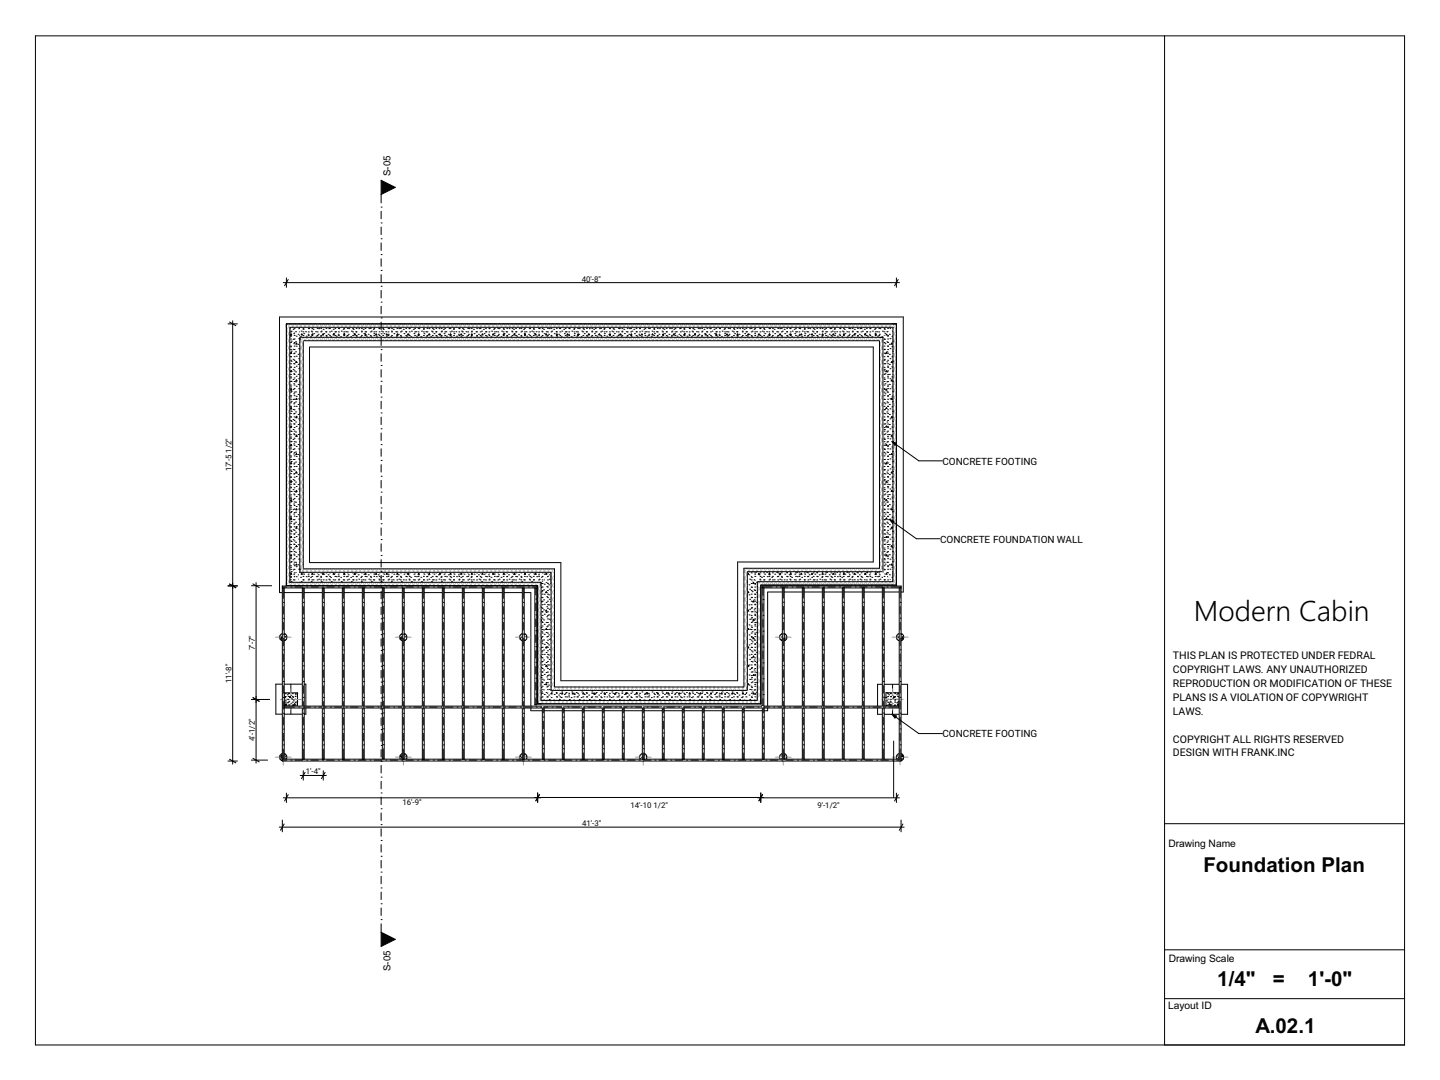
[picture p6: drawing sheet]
<svg xmlns="http://www.w3.org/2000/svg" width="610mm" height="457mm" viewBox="0 0 610 457" stroke-linecap="round" stroke-linejoin="round" font-family="sans-serif">
<defs><g id="words">
<text font-size="11.8" x="505.4" y="263.1">Modern Cabin</text>
<g font-size="8.7">
<text x="509.4" y="368.9">Foundation Plan</text>
<text x="515.3" y="417.5">1/4&quot;</text>
<text x="538.8" y="417.5">=</text>
<text x="553.7" y="417.5">1'-0&quot;</text>
<text x="531.5" y="437.5">A.02.1</text>
</g>
<g font-size="4.5">
<text x="496.6" y="279">THIS PLAN IS PROTECTED UNDER FEDRAL</text>
<text x="496.6" y="284.9">COPYRIGHT LAWS. ANY UNAUTHORIZED</text>
<text x="496.6" y="290.8">REPRODUCTION OR MODIFICATION OF THESE</text>
<text x="496.6" y="296.7">PLANS IS A VIOLATION OF COPYWRIGHT</text>
<text x="496.6" y="302.6">LAWS.</text>
<text x="496.6" y="314.3">COPYRIGHT ALL RIGHTS RESERVED</text>
<text x="496.6" y="320.2">DESIGN WITH FRANK.INC</text>
</g>
<g font-size="4.4">
<text x="494.6" y="358.7">Drawing Name</text>
<text x="494.8" y="407.3">Drawing Scale</text>
<text x="494.5" y="427.3">Layout ID</text>
</g>
<g font-size="4.2">
<text x="399" y="196.7">CONCRETE FOOTING</text>
<text x="397.9" y="229.7">CONCRETE FOUNDATION WALL</text>
<text x="399" y="312.2">CONCRETE FOOTING</text>
</g>
<g font-size="4.1">
<text x="165.4" y="74.5" transform="rotate(-90 165.4 74.5)">S-05</text>
<text x="165.4" y="411.1" transform="rotate(-90 165.4 411.1)">S-05</text>
</g>
<g font-size="3.3">
<text x="246.3" y="119.2">40'-8&quot;</text>
<text x="98" y="199.6" transform="rotate(-90 98 199.6)">17'-5 1/2&quot;</text>
<text x="107.9" y="275.2" transform="rotate(-90 107.9 275.2)">7'-7&quot;</text>
<text x="98" y="289.2" transform="rotate(-90 98 289.2)">11'-8&quot;</text>
<text x="107.9" y="313.7" transform="rotate(-90 107.9 313.7)">4'-1/2&quot;</text>
<text x="129.5" y="327.8">1'-4&quot;</text>
<text x="170.4" y="340.9">16'-9&quot;</text>
<text x="266.9" y="342">14'-10 1/2&quot;</text>
<text x="346" y="342.2">9'-1/2&quot;</text>
<text x="246.4" y="349.7">41'-3&quot;</text>
</g>
<text font-size="1.4" fill="#fff" x="14.8" y="442.4">GSPublisherVersion 0.0.100.29</text>
</g></defs>
<path d="M15 15.2h579.6v427.2h-579.6zM493 15.2v427.2M493 348.7h101.6M493 402.1h101.6M493 422.8h101.6" fill="none" stroke="#000" stroke-width=".42"/>
<!-- layer: Structural - Bearing -->
<path d="M118.3 134.2l12.7 12.7v91.3l-12.7 12.7z" fill-rule="evenodd" fill="#fff"/>
<g fill="none" stroke="#000" stroke-width=".42">
<path d="M118.3 134.2v116.7M124.7 145.6h.1M124.7 152.3h.1M124.7 159h.1M124.7 140.5v3.3M124.7 147.4v3.2M124.7 154.1v3.2M131 146.9v91.3M124.7 165.7h.1M124.7 172.4h.1M124.7 179.1h.1M124.7 160.8v3.2"/>
<path d="M124.7 167.5v3.2M124.7 174.2v3.2M124.7 185.8h.1M124.7 192.5h.1M124.7 199.2h.1M124.7 180.9v3.2M124.7 187.6v3.2M124.7 194.3v3.2M124.7 205.9h.1M124.7 212.6h.1M124.7 219.3h.1M124.7 201v3.2"/>
<path d="M124.7 207.7v3.2M124.7 214.4v3.2M124.7 226h.1M124.7 232.7h.1M124.7 239.5h.1M124.7 221.1v3.2M124.7 227.8v3.2M124.7 234.5v3.2M124.7 241.2v3.3"/>
</g>
<path d="M118.3 250.9l12.7-12.7h106.4l-12.7 12.7z" fill-rule="evenodd" fill="#fff"/>
<g fill="none" stroke="#000" stroke-width=".42">
<path d="M131 238.2h106.4M118.3 250.9h106.4M124.7 244.5h4.5M131 244.5h.1M132.7 244.5h3.2M137.7 244.5h.1M139.4 244.5h3.2M144.4 244.5h.1M146.1 244.5h3.2M151.1 244.5h.1M152.8 244.5h3.2M157.8 244.5h.1"/>
<path d="M159.5 244.5h3.2M164.5 244.5h.1M166.2 244.5h3.2M171.2 244.5h.1M172.9 244.5h3.2M177.9 244.5h.1M179.6 244.5h3.2M184.6 244.5h.1M186.3 244.5h3.2M191.3 244.5h.1M193.1 244.5h3.1M198 244.5h.1"/>
<path d="M199.8 244.5h3.1M204.7 244.5h.1M206.5 244.5h3.1M211.4 244.5h.1M213.2 244.5h3.1M218.1 244.5h.1M219.9 244.5h3.1M224.8 244.5h.1M226.6 244.5h4.5"/>
</g>
<path d="M237.4 288.2h74.9l12.7 12.7h-100.3z" fill-rule="evenodd" fill="#fff"/>
<g fill="none" stroke="#000" stroke-width=".42">
<path d="M231.1 294.5h1.8M234.6 294.5h.1M236.4 294.5h3.2M237.4 288.2h74.9M241.3 294.5h.1M243.1 294.5h3.2M248 294.5h.1M249.8 294.5h3.2M254.7 294.5h.1M256.5 294.5h3.2M261.4 294.5h.1M263.2 294.5h3.2"/>
<path d="M268.1 294.5h.1M269.9 294.5h3.2M274.9 294.5h.1M276.6 294.5h3.2M281.6 294.5h.1M283.3 294.5h3.2M288.3 294.5h.1M290 294.5h3.2M295 294.5h.1M296.7 294.5h3.2M301.7 294.5h.1M303.4 294.5h3.2"/>
<path d="M308.4 294.5h.1M310.1 294.5h3.2M315.1 294.5h.1M316.8 294.5h1.8M224.7 300.9h100.3"/>
</g>
<path d="M312.3 237.9l12.7 12.7v50.3l-12.7-12.7z" fill-rule="evenodd" fill="#fff"/>
<g fill="none" stroke="#000" stroke-width=".42">
<path d="M312.3 237.9v50.3M318.6 256h.1M318.6 249.3h.1M318.6 244.3v3.2M318.6 251.1v3.1M318.6 257.8v3.1M325 250.6v50.3M318.6 276.1h.1M318.6 269.4h.1M318.6 262.7h.1M318.6 264.5v3.1M318.6 271.2v3.1"/>
<path d="M318.6 277.9v3.1M318.6 289.5h.1M318.6 282.8h.1M318.6 284.6v3.1M318.6 291.3v3.2"/>
</g>
<path d="M312.3 237.9h57.4l12.7 12.7h-57.4z" fill-rule="evenodd" fill="#fff"/>
<g fill="none" stroke="#000" stroke-width=".42">
<path d="M312.3 237.9h57.4M318.6 244.3h3.5M323.9 244.3h.1M325 250.6h57.4M325.6 244.3h3.2M330.6 244.3h.1M332.3 244.3h3.2M337.3 244.3h.1M339 244.3h3.2M344 244.3h.1M345.7 244.3h3.2M350.7 244.3h.1"/>
<path d="M352.4 244.3h3.2M357.4 244.3h.1M359.1 244.3h3.2M364.1 244.3h.1M365.8 244.3h3.2M370.8 244.3h.1M372.6 244.3h3.4"/>
</g>
<path d="M369.7 146.9l12.7-12.7v116.4l-12.7-12.7z" fill-rule="evenodd" fill="#fff"/>
<g fill="none" stroke="#000" stroke-width=".42">
<path d="M382.4 134.2v116.4M369.7 146.9v91M376 158.9h.1M376 152.2h.1M376 145.5h.1M376 140.5v3.2M376 147.2v3.2M376 154v3.1M376 179h.1M376 172.3h.1M376 165.6h.1M376 160.7v3.1"/>
<path d="M376 167.4v3.1M376 174.1v3.1M376 199.1h.1M376 192.4h.1M376 185.7h.1M376 180.8v3.1M376 187.5v3.1M376 194.2v3.1M376 219.2h.1M376 212.5h.1M376 205.8h.1M376 200.9v3.1"/>
<path d="M376 207.6v3.1M376 214.3v3.2M376 239.3h.1M376 232.6h.1M376 225.9h.1M376 221v3.2M376 227.7v3.2M376 234.4v3.2M376 241.1v3.2"/>
</g>
<path d="M118.3 134.2h264.1l-12.7 12.7h-238.7z" fill-rule="evenodd" fill="#fff"/>
<g fill="none" stroke="#000" stroke-width=".42">
<path d="M118.3 134.2h264.1M124.7 140.5h3.2M129.7 140.5h.1M131 146.9h238.7M131.5 140.5h3.1M136.4 140.5h.1M138.2 140.5h3.1M143.1 140.5h.1M144.9 140.5h3.2M149.8 140.5h.1M151.6 140.5h3.2M156.5 140.5h.1"/>
<path d="M158.3 140.5h3.2M163.2 140.5h.1M165 140.5h3.2M169.9 140.5h.1M171.7 140.5h3.2M176.6 140.5h.1M178.4 140.5h3.2M183.3 140.5h.1M185.1 140.5h3.2M190 140.5h.1M191.8 140.5h3.2M196.7 140.5h.1"/>
<path d="M198.5 140.5h3.2M203.4 140.5h.1M205.2 140.5h3.2M210.1 140.5h.1M211.9 140.5h3.2M216.8 140.5h.1M218.6 140.5h3.2M223.5 140.5h.1M225.3 140.5h3.2M230.2 140.5h.1M232 140.5h3.2M237 140.5h.1"/>
<path d="M238.7 140.5h3.2M243.7 140.5h.1M245.4 140.5h3.2M250.4 140.5h.1M252.1 140.5h3.2M257.1 140.5h.1M258.8 140.5h3.2M263.8 140.5h.1M265.5 140.5h3.2M270.5 140.5h.1M272.2 140.5h3.2M277.2 140.5h.1"/>
<path d="M278.9 140.5h3.2M283.9 140.5h.1M285.6 140.5h3.2M290.6 140.5h.1M292.3 140.5h3.2M297.3 140.5h.1M299 140.5h3.2M304 140.5h.1M305.7 140.5h3.2M310.7 140.5h.1M312.4 140.5h3.2M317.4 140.5h.1"/>
<path d="M319.1 140.5h3.2M324.1 140.5h.1M325.9 140.5h3.1M330.8 140.5h.1M332.6 140.5h3.1M337.5 140.5h.1M339.3 140.5h3.1M344.2 140.5h.1M346 140.5h3.1M350.9 140.5h.1M352.7 140.5h3.1M357.6 140.5h.1"/>
<path d="M359.4 140.5h3.1M364.3 140.5h.1M366.1 140.5h3.1M371 140.5h.1M372.8 140.5h3.2"/>
</g>
<path d="M237.4 238.2v50l-12.7 12.7v-50z" fill-rule="evenodd" fill="#fff"/>
<g fill="none" stroke="#000" stroke-width=".42">
<path d="M237.4 238.2v50M224.7 250.9v50M231.1 249.4h.1M231.1 256.1h.1M231.1 244.5v3.2M231.1 251.2v3.2M231.1 257.9v3.2M231.1 262.8h.1M231.1 269.5h.1M231.1 276.2h.1M231.1 264.6v3.2M231.1 271.3v3.2"/>
<path d="M231.1 278v3.2M231.1 282.9h.1M231.1 289.6h.1M231.1 284.7v3.2M231.1 291.4v3.1"/>
</g>
<path d="M371.5 289.7h12.7v12.7h-12.7z" fill-rule="evenodd" fill="#fff"/>
<path d="M371.5 289.7h12.7v12.7h-12.7zM377.9 296h.1M377.9 289.7v4.6M377.9 297.8v4.6" fill="none" stroke="#000" stroke-width=".42"/>
<path d="M116.8 289.6h12.7v12.7h-12.7z" fill-rule="evenodd" fill="#fff"/>
<path d="M116.8 289.6h12.7v12.7h-12.7zM123.1 296h.1M123.1 289.6v4.6M123.1 297.7v4.6" fill="none" stroke="#000" stroke-width=".42"/>
<path d="M375 293.3h5.7v5.6h-5.7z" fill-rule="evenodd" fill="#fff"/>
<g fill="none" stroke="#000" stroke-width=".42">
<path d="M375 295.1v.2M375 293.3h5.7v5.6h-5.7zM375.1 298.6h.1M375.1 295.2h.1M375.3 296.7h.1M375.3 293.3h.1M375.8 298.5h.1M375.8 297.3h.1M375.8 296.1h.1M375.8 294.9h.1M375.8 293.7h.1M376 296h.1"/>
<path d="M376.2 297.5h.1M376.2 294.1h.1M376.7 297.9l.3 .5h-.6zM376.8 296.9h.1M376.8 293.5h.1M377 298.5h.1M377 297.3h.1M377 296.1h.1M377 294.9h.1M377 293.7h.1M377 298.4h.1M377 295h.1"/>
<path d="M377.7 297.7h.1M377.7 294.3h.1M377.9 295.8h.1M378.5 294.8l.3 .5h-.6zM378.5 298.6h.1M378.5 295.2h.1M378.7 296.7h.1M378.7 293.3h.1M378.8 298.5h.1M378.8 297.3h.1M378.8 296.1h.1M378.8 294.9h.1"/>
<path d="M378.8 293.7h.1M379.4 296h.1M379.6 297.5h.1M379.6 294.1h.1M380 298.5h.1M380 297.3h.1M380 296.1h.1M380 294.9h.1M380 293.7h.1M380.2 296.9h.1M380.2 293.5h.1M380.3 297.9l.3 .5h-.6z"/>
<path d="M380.4 298.4h.1M380.4 295h.1"/>
</g>
<path d="M373.4 296.1h2.8M377.9 296.1h.1M377.9 291.6v2.8M377.9 297.7v2.9M379.5 296.1h2.8" fill="none" stroke="#9f9f9f" stroke-width=".42"/>
<path d="M121.2 246.5h1.5l-1.5 1.5z" fill="#fff"/>
<path d="M121.2 247.6l.2 .2M122.1 246.5l-.9 1.4M122.4 246.5l.1 .2" fill="none" stroke="#bebebe" stroke-width=".42"/>
<path d="M122.7 242.3h4.2l-4.2 4.2z" fill="#fff"/>
<path d="M123 244.4h.1M123 245.5h.1M123 244h.1M123 242.5h.1M123.2 242.7l.3 .4h-.5zM124.3 243.1h.1M124.5 244h.1M124.5 242.5h.1M125.1 242.3h.1" fill="none" stroke="#000" stroke-width=".42"/>
<path d="M126.9 240.8h1.5l-1.5 1.5z" fill="#fff"/>
<path d="M127.1 240.8l-.2 .3M127.7 240.8l.3 .4" fill="none" stroke="#bebebe" stroke-width=".42"/>
<path d="M229.1 246.5v1.5h-1.5z" fill="#fff"/>
<path d="M228.4 247.2l.4 .8M229.1 247.2l-.5 .8" fill="none" stroke="#bebebe" stroke-width=".42"/>
<path d="M229.1 246.5l4.2-4.2v4.2z" fill="#fff"/>
<path d="M229.3 246.3h.1M230.1 245.5h.1M231.5 244.1h.1M231.8 245.5h.1M231.8 244h.1M232.2 243.3h.1M232.5 245.2h.1M233.3 245.5h.1M233.3 244h.1M233.3 242.5h.1" fill="none" stroke="#000" stroke-width=".42"/>
<path d="M233.3 242.3l1.4-1.5v1.5z" fill="#fff"/>
<path d="M233.9 241.7l.3 .6M234.1 241.5l-.5 .8" fill="none" stroke="#bebebe" stroke-width=".42"/>
<path d="M122.7 246.5v1.5h-1.5z" fill="#fff"/>
<path d="M121.4 247.8l.1 .2M122.5 246.7l.2 .4" fill="none" stroke="#bebebe" stroke-width=".42"/>
<path d="M122.7 246.5h104.9v1.5h-104.9z" fill-rule="evenodd" fill="#fff"/>
<g fill="none" stroke="#bebebe" stroke-width=".42">
<path d="M122.7 247.1l.5 .9M123.8 246.5l-.8 1.5M124.1 246.5l.8 1.5M125.5 246.5l-.8 1.5M125.8 246.5l.9 1.5M127.3 246.5l-.9 1.5M127.6 246.5l.8 1.5M129 246.5l-.8 1.5M129.3 246.5l.8 1.5M130.7 246.5l-.8 1.5M131 246.5l.9 1.5M132.5 246.5l-.9 1.5"/>
<path d="M132.7 246.5l.9 1.5M134.2 246.5l-.9 1.5M134.5 246.5l.8 1.5M135.9 246.5l-.8 1.5M136.2 246.5l.9 1.5M137.7 246.5l-.9 1.5M137.9 246.5l.9 1.5M139.4 246.5l-.9 1.5M139.7 246.5l.8 1.5M141.1 246.5l-.8 1.5M141.4 246.5l.8 1.5M142.9 246.5l-.9 1.5"/>
<path d="M143.1 246.5l.9 1.5M144.6 246.5l-.9 1.5M144.9 246.5l.8 1.5M146.3 246.5l-.8 1.5M146.6 246.5l.8 1.5M148 246.5l-.8 1.5M148.3 246.5l.9 1.5M149.8 246.5l-.9 1.5M150.1 246.5l.8 1.5M151.5 246.5l-.8 1.5M151.8 246.5l.8 1.5M153.2 246.5l-.8 1.5"/>
<path d="M153.5 246.5l.9 1.5M155 246.5l-.9 1.5M155.3 246.5l.8 1.5M156.7 246.5l-.8 1.5M157 246.5l.8 1.5M158.4 246.5l-.8 1.5M158.7 246.5l.9 1.5M160.2 246.5l-.9 1.5M160.5 246.5l.8 1.5M161.9 246.5l-.8 1.5M162.2 246.5l.8 1.5M163.6 246.5l-.8 1.5"/>
<path d="M163.9 246.5l.9 1.5M165.4 246.5l-.9 1.5M165.7 246.5l.8 1.5M167.1 246.5l-.8 1.5M167.4 246.5l.8 1.5M168.8 246.5l-.8 1.5M169.1 246.5l.9 1.5M170.6 246.5l-.9 1.5M170.9 246.5l.8 1.5M172.3 246.5l-.8 1.5M172.6 246.5l.8 1.5M174 246.5l-.8 1.5"/>
<path d="M174.3 246.5l.9 1.5M175.8 246.5l-.9 1.5M176 246.5l.9 1.5M177.5 246.5l-.8 1.5M177.8 246.5l.8 1.5M179.2 246.5l-.8 1.5M179.5 246.5l.9 1.5M181 246.5l-.9 1.5M181.2 246.5l.9 1.5M182.7 246.5l-.9 1.5M183 246.5l.8 1.5M184.4 246.5l-.8 1.5"/>
<path d="M184.7 246.5l.8 1.5M186.2 246.5l-.9 1.5M186.4 246.5l.9 1.5M187.9 246.5l-.9 1.5M188.2 246.5l.8 1.5M189.6 246.5l-.8 1.5M189.9 246.5l.8 1.5M191.3 246.5l-.8 1.5M191.6 246.5l.9 1.5M193.1 246.5l-.9 1.5M193.4 246.5l.8 1.5M194.8 246.5l-.8 1.5"/>
<path d="M195.1 246.5l.8 1.5M196.5 246.5l-.8 1.5M196.8 246.5l.9 1.5M198.3 246.5l-.9 1.5M198.6 246.5l.8 1.5M200 246.5l-.8 1.5M200.3 246.5l.8 1.5M201.7 246.5l-.8 1.5M202 246.5l.9 1.5M203.5 246.5l-.9 1.5M203.8 246.5l.8 1.5M205.2 246.5l-.8 1.5"/>
<path d="M205.5 246.5l.8 1.5M206.9 246.5l-.8 1.5M207.2 246.5l.9 1.5M208.7 246.5l-.9 1.5M209 246.5l.8 1.5M210.4 246.5l-.8 1.5M210.7 246.5l.8 1.5M212.1 246.5l-.8 1.5M212.4 246.5l.9 1.5M213.9 246.5l-.9 1.5M214.2 246.5l.8 1.5M215.6 246.5l-.8 1.5"/>
<path d="M215.9 246.5l.8 1.5M217.3 246.5l-.8 1.5M217.6 246.5l.9 1.5M219.1 246.5l-.9 1.5M219.3 246.5l.9 1.5M220.8 246.5l-.8 1.5M221.1 246.5l.8 1.5M222.5 246.5l-.8 1.5M222.8 246.5l.9 1.5M224.3 246.5l-.9 1.5M224.5 246.5l.9 1.5M226 246.5l-.9 1.5"/>
<path d="M226.3 246.5l.8 1.5M227.6 246.7l-.7 1.3"/>
</g>
<path d="M227.6 246.5h1.5l-1.5 1.5z" fill="#fff"/>
<path d="M227.7 246.5l-.1 .2M228 246.5l.4 .7" fill="none" stroke="#bebebe" stroke-width=".42"/>
<path d="M122.7 246.5l4.2-4.2v4.2z" fill="#fff"/>
<path d="M123.3 246.3h.1M124.1 245.5h.1M124.5 245.5h.1M125.4 244.1h.1M126.2 243.3h.1M126.4 245.2h.1M126.8 245.5h.1M126.8 244h.1M126.8 242.5h.1" fill="none" stroke="#000" stroke-width=".42"/>
<path d="M126.9 242.3h102.2v4.2h-102.2z" fill-rule="evenodd" fill="#fff"/>
<g fill="none" stroke="#000" stroke-width=".42">
<path d="M127.2 244.4h.1M127.5 246.3h.1M127.7 242.7l.3 .4h-.5zM128.3 245.5h.1M128.3 244h.1M128.3 242.5h.1M128.6 243.1h.1M129.4 242.3h.1M129.6 244.1h.1M130.4 243.3h.1M130.5 245.5h.1M130.5 244h.1"/>
<path d="M130.5 242.5h.1M130.7 245.2h.1M131.5 244.4h.1M131.7 246.3h.1M132 245.5h.1M132 244h.1M132 242.5h.1M132.2 242.7l.3 .4h-.5zM132.5 245.5h.1M132.8 243.1h.1M133.6 242.3h.1M133.9 244.1h.1"/>
<path d="M134.3 245.5h.1M134.3 244h.1M134.3 242.5h.1M134.7 243.3h.1M134.9 245.2h.1M135.7 244.4h.1M135.8 245.5h.1M135.8 244h.1M135.8 242.5h.1M136 246.3h.1M136.7 242.7l.3 .4h-.5zM136.8 245.5h.1"/>
<path d="M137.1 243.1h.1M137.8 242.3h.1M138 245.5h.1M138 244h.1M138 242.5h.1M138.1 244.1h.1M138.9 243.3h.1M139.2 245.2h.1M139.5 245.5h.1M139.5 244h.1M139.5 242.5h.1M140 244.4h.1"/>
<path d="M140.2 246.3h.1M141 245.5h.1M141.2 242.7l.3 .4h-.5zM141.3 243.1h.1M141.8 245.5h.1M141.8 244h.1M141.8 242.5h.1M142.1 242.3h.1M142.4 244.1h.1M143.2 243.3h.1M143.3 245.5h.1M143.3 244h.1"/>
<path d="M143.3 242.5h.1M143.4 245.2h.1M144.2 244.4h.1M144.5 246.3h.1M145.3 245.5h.1M145.5 245.5h.1M145.5 244h.1M145.5 242.5h.1M145.5 243.1h.1M145.7 242.7l.3 .4h-.5zM146.3 242.3h.1M146.6 244.1h.1"/>
<path d="M147 245.5h.1M147 244h.1M147 242.5h.1M147.4 243.3h.1M147.7 245.2h.1M148.5 244.4h.1M148.7 246.3h.1M149.3 245.5h.1M149.3 244h.1M149.3 242.5h.1M149.5 245.5h.1M149.8 243.1h.1"/>
<path d="M150.2 242.7l.3 .4h-.5zM150.6 242.3h.1M150.8 245.5h.1M150.8 244h.1M150.8 242.5h.1M150.8 244.1h.1M151.6 243.3h.1M151.9 245.2h.1M152.7 244.4h.1M153 246.3h.1M153 245.5h.1M153 244h.1"/>
<path d="M153 242.5h.1M153.8 245.5h.1M154 243.1h.1M154.5 245.5h.1M154.5 244h.1M154.5 242.5h.1M154.7 242.7l.3 .4h-.5zM154.8 242.3h.1M155.1 244.1h.1M155.9 243.3h.1M156.1 245.2h.1M156.8 245.5h.1"/>
<path d="M156.8 244h.1M156.8 242.5h.1M156.9 244.4h.1M157.2 246.3h.1M158 245.5h.1M158.3 245.5h.1M158.3 244h.1M158.3 242.5h.1M158.3 243.1h.1M159.1 242.3h.1M159.2 242.7l.3 .4h-.5zM159.3 244.1h.1"/>
<path d="M160.1 243.3h.1M160.4 245.2h.1M160.5 245.5h.1M160.5 244h.1M160.5 242.5h.1M161.2 244.4h.1M161.4 246.3h.1M162 245.5h.1M162 244h.1M162 242.5h.1M162.2 245.5h.1M162.5 243.1h.1"/>
<path d="M163.3 242.3h.1M163.6 244.1h.1M163.7 242.7l.3 .4h-.5zM164.3 245.5h.1M164.3 244h.1M164.3 242.5h.1M164.4 243.3h.1M164.6 245.2h.1M165.4 244.4h.1M165.7 246.3h.1M165.8 245.5h.1M165.8 244h.1"/>
<path d="M165.8 242.5h.1M166.5 245.5h.1M166.8 243.1h.1M167.5 242.3h.1M167.8 244.1h.1M168 245.5h.1M168 244h.1M168 242.5h.1M168.2 242.7l.3 .4h-.5zM168.6 243.3h.1M168.9 245.2h.1M169.5 245.5h.1"/>
<path d="M169.5 244h.1M169.5 242.5h.1M169.7 244.4h.1M169.9 246.3h.1M170.7 245.5h.1M171 243.1h.1M171.8 245.5h.1M171.8 244h.1M171.8 242.5h.1M171.8 242.3h.1M172.1 244.1h.1M172.7 242.7l.3 .4h-.5z"/>
<path d="M172.8 243.3h.1M173.1 245.2h.1M173.3 245.5h.1M173.3 244h.1M173.3 242.5h.1M173.9 244.4h.1M174.2 246.3h.1M175 245.5h.1M175.2 243.1h.1M175.5 245.5h.1M175.5 244h.1M175.5 242.5h.1"/>
<path d="M176 242.3h.1M176.3 244.1h.1M177 245.5h.1M177 244h.1M177 242.5h.1M177.1 243.3h.1M177.2 242.7l.3 .4h-.5zM177.4 245.2h.1M178.2 244.4h.1M178.4 246.3h.1M179.2 245.5h.1M179.3 245.5h.1"/>
<path d="M179.3 244h.1M179.3 242.5h.1M179.5 243.1h.1M180.3 242.3h.1M180.5 244.1h.1M180.8 245.5h.1M180.8 244h.1M180.8 242.5h.1M181.3 243.3h.1M181.6 245.2h.1M181.7 242.7l.3 .4h-.5zM182.4 244.4h.1"/>
<path d="M182.7 246.3h.1M183 245.5h.1M183 244h.1M183 242.5h.1M183.5 245.5h.1M183.7 243.1h.1M184.5 245.5h.1M184.5 244h.1M184.5 242.5h.1M184.5 242.3h.1M184.8 244.1h.1M185.6 243.3h.1"/>
<path d="M185.8 245.2h.1M186.2 242.7l.3 .4h-.5zM186.6 244.4h.1M186.8 245.5h.1M186.8 244h.1M186.8 242.5h.1M186.9 246.3h.1M187.7 245.5h.1M188 243.1h.1M188.3 245.5h.1M188.3 244h.1M188.3 242.5h.1"/>
<path d="M188.8 242.3h.1M189 244.1h.1M189.8 243.3h.1M190.1 245.2h.1M190.5 245.5h.1M190.5 244h.1M190.5 242.5h.1M190.7 242.7l.3 .4h-.5zM190.9 244.4h.1M191.1 246.3h.1M191.9 245.5h.1M192 245.5h.1"/>
<path d="M192 244h.1M192 242.5h.1M192.2 243.1h.1M193 242.3h.1M193.3 244.1h.1M194.1 243.3h.1M194.3 245.5h.1M194.3 244h.1M194.3 242.5h.1M194.3 245.2h.1M195.1 244.4h.1M195.2 242.7l.3 .4h-.5z"/>
<path d="M195.4 246.3h.1M195.8 245.5h.1M195.8 244h.1M195.8 242.5h.1M196.2 245.5h.1M196.4 243.1h.1M197.2 242.3h.1M197.5 244.1h.1M198 245.5h.1M198 244h.1M198 242.5h.1M198.3 243.3h.1"/>
<path d="M198.6 245.2h.1M199.4 244.4h.1M199.5 245.5h.1M199.5 244h.1M199.5 242.5h.1M199.6 246.3h.1M199.7 242.7l.3 .4h-.5zM200.4 245.5h.1M200.7 243.1h.1M201.5 242.3h.1M201.8 245.5h.1M201.8 244h.1"/>
<path d="M201.8 242.5h.1M201.8 244.1h.1M202.5 243.3h.1M202.8 245.2h.1M203.3 245.5h.1M203.3 244h.1M203.3 242.5h.1M203.6 244.4h.1M203.9 246.3h.1M204.2 242.7l.3 .4h-.5zM204.7 245.5h.1M204.9 243.1h.1"/>
<path d="M205.5 245.5h.1M205.5 244h.1M205.5 242.5h.1M205.7 242.3h.1M206 244.1h.1M206.8 243.3h.1M207 245.5h.1M207 244h.1M207 242.5h.1M207.1 245.2h.1M207.9 244.4h.1M208.1 246.3h.1"/>
<path d="M208.7 242.7l.3 .4h-.5zM208.9 245.5h.1M209.2 243.1h.1M209.3 245.5h.1M209.3 244h.1M209.3 242.5h.1M210 242.3h.1M210.2 244.1h.1M210.8 245.5h.1M210.8 244h.1M210.8 242.5h.1M211 243.3h.1"/>
<path d="M211.3 245.2h.1M212.1 244.4h.1M212.4 246.3h.1M213 245.5h.1M213 244h.1M213 242.5h.1M213.2 245.5h.1M213.2 242.7l.3 .4h-.5zM213.4 243.1h.1M214.2 242.3h.1M214.5 244.1h.1M214.5 245.5h.1"/>
<path d="M214.5 244h.1M214.5 242.5h.1M215.3 243.3h.1M215.5 245.2h.1M216.3 244.4h.1M216.6 246.3h.1M216.8 245.5h.1M216.8 244h.1M216.8 242.5h.1M217.4 245.5h.1M217.7 243.1h.1M217.7 242.7l.3 .4h-.5z"/>
<path d="M218.3 245.5h.1M218.3 244h.1M218.3 242.5h.1M218.5 242.3h.1M218.7 244.1h.1M219.5 243.3h.1M219.8 245.2h.1M220.5 245.5h.1M220.5 244h.1M220.5 242.5h.1M220.6 244.4h.1M220.8 246.3h.1"/>
<path d="M221.6 245.5h.1M221.9 243.1h.1M222 245.5h.1M222 244h.1M222 242.5h.1M222.2 242.7l.3 .4h-.5zM222.7 242.3h.1M223 244.1h.1M223.8 243.3h.1M224 245.2h.1M224.3 245.5h.1M224.3 244h.1"/>
<path d="M224.3 242.5h.1M224.8 244.4h.1M225.1 246.3h.1M225.8 245.5h.1M225.8 244h.1M225.8 242.5h.1M225.9 245.5h.1M226.1 243.1h.1M226.7 242.7l.3 .4h-.5zM226.9 242.3h.1M227.2 244.1h.1M228 245.5h.1"/>
<path d="M228 244h.1M228 242.5h.1M228 243.3h.1M228.3 245.2h.1"/>
</g>
<path d="M229.1 242.3h4.2l-4.2 4.2z" fill="#fff"/>
<path d="M229.1 244.4h.1M229.5 245.5h.1M229.5 244h.1M229.5 242.5h.1M230.4 243.1h.1M231.2 242.3h.1M231.2 242.7l.3 .4h-.5zM231.8 242.5h.1" fill="none" stroke="#000" stroke-width=".42"/>
<path d="M128.4 240.8v1.5h-1.5z" fill="#fff"/>
<path d="M128 241.2l.4 .8M128.4 241.6l-.4 .7" fill="none" stroke="#bebebe" stroke-width=".42"/>
<path d="M128.4 240.8h104.9v1.5h-104.9z" fill-rule="evenodd" fill="#fff"/>
<g fill="none" stroke="#bebebe" stroke-width=".42">
<path d="M128.4 242l.2 .3M128.8 240.8l-.4 .8M129.5 240.8l.8 1.5M130.5 240.8l-.8 1.5M131.2 240.8l.8 1.5M132.3 240.8l-.9 1.5M132.9 240.8l.9 1.5M134 240.8l-.8 1.5M134.7 240.8l.8 1.5M135.7 240.8l-.8 1.5M136.4 240.8l.8 1.5M137.5 240.8l-.9 1.5"/>
<path d="M138.1 240.8l.9 1.5M139.2 240.8l-.8 1.5M139.9 240.8l.8 1.5M140.9 240.8l-.8 1.5M141.6 240.8l.8 1.5M142.7 240.8l-.9 1.5M143.3 240.8l.9 1.5M144.4 240.8l-.8 1.5M145.1 240.8l.8 1.5M146.1 240.8l-.8 1.5M146.8 240.8l.8 1.5M147.9 240.8l-.9 1.5"/>
<path d="M148.5 240.8l.9 1.5M149.6 240.8l-.8 1.5M150.2 240.8l.9 1.5M151.3 240.8l-.8 1.5M152 240.8l.8 1.5M153.1 240.8l-.9 1.5M153.7 240.8l.9 1.5M154.8 240.8l-.8 1.5M155.4 240.8l.9 1.5M156.5 240.8l-.8 1.5M157.2 240.8l.8 1.5M158.3 240.8l-.9 1.5"/>
<path d="M158.9 240.8l.8 1.5M160 240.8l-.8 1.5M160.6 240.8l.9 1.5M161.7 240.8l-.8 1.5M162.4 240.8l.8 1.5M163.5 240.8l-.9 1.5M164.1 240.8l.8 1.5M165.2 240.8l-.9 1.5M165.8 240.8l.9 1.5M166.9 240.8l-.8 1.5M167.6 240.8l.8 1.5M168.7 240.8l-.9 1.5"/>
<path d="M169.3 240.8l.8 1.5M170.4 240.8l-.9 1.5M171 240.8l.9 1.5M172.1 240.8l-.8 1.5M172.8 240.8l.8 1.5M173.8 240.8l-.8 1.5M174.5 240.8l.8 1.5M175.6 240.8l-.9 1.5M176.2 240.8l.9 1.5M177.3 240.8l-.8 1.5M178 240.8l.8 1.5M179 240.8l-.8 1.5"/>
<path d="M179.7 240.8l.8 1.5M180.8 240.8l-.9 1.5M181.4 240.8l.9 1.5M182.5 240.8l-.8 1.5M183.2 240.8l.8 1.5M184.2 240.8l-.8 1.5M184.9 240.8l.8 1.5M186 240.8l-.9 1.5M186.6 240.8l.9 1.5M187.7 240.8l-.8 1.5M188.4 240.8l.8 1.5M189.4 240.8l-.8 1.5"/>
<path d="M190.1 240.8l.8 1.5M191.2 240.8l-.9 1.5M191.8 240.8l.9 1.5M192.9 240.8l-.8 1.5M193.5 240.8l.9 1.5M194.6 240.8l-.8 1.5M195.3 240.8l.8 1.5M196.4 240.8l-.9 1.5M197 240.8l.9 1.5M198.1 240.8l-.8 1.5M198.7 240.8l.9 1.5M199.8 240.8l-.8 1.5"/>
<path d="M200.5 240.8l.8 1.5M201.6 240.8l-.9 1.5M202.2 240.8l.8 1.5M203.3 240.8l-.8 1.5M203.9 240.8l.9 1.5M205 240.8l-.8 1.5M205.7 240.8l.8 1.5M206.8 240.8l-.9 1.5M207.4 240.8l.8 1.5M208.5 240.8l-.9 1.5M209.1 240.8l.9 1.5M210.2 240.8l-.8 1.5"/>
<path d="M210.9 240.8l.8 1.5M212 240.8l-.9 1.5M212.6 240.8l.8 1.5M213.7 240.8l-.9 1.5M214.3 240.8l.9 1.5M215.4 240.8l-.8 1.5M216.1 240.8l.8 1.5M217.1 240.8l-.8 1.5M217.8 240.8l.8 1.5M218.9 240.8l-.9 1.5M219.5 240.8l.9 1.5M220.6 240.8l-.8 1.5"/>
<path d="M221.3 240.8l.8 1.5M222.3 240.8l-.8 1.5M223 240.8l.8 1.5M224.1 240.8l-.9 1.5M224.7 240.8l.9 1.5M225.8 240.8l-.8 1.5M226.5 240.8l.8 1.5M227.5 240.8l-.8 1.5M228.2 240.8l.8 1.5M229.3 240.8l-.9 1.5M229.9 240.8l.9 1.5M231 240.8l-.8 1.5"/>
<path d="M231.7 240.8l.8 1.5M232.7 240.8l-.8 1.5"/>
</g>
<path d="M233.3 240.8h1.4l-1.4 1.5z" fill="#fff"/>
<path d="M233.4 240.8l.5 .9M234.5 240.8l-.4 .7" fill="none" stroke="#bebebe" stroke-width=".42"/>
<path d="M121.2 246.5v1.5h106.4M122.7 242.3v4.2h106.4v1.5M126.9 240.8v1.5h106.4v4.2M128.4 240.8h106.3v1.5" fill="none" stroke="#000" stroke-width=".42"/>
<path d="M229.1 296.5v1.5h-1.5z" fill="#fff"/>
<path d="M228 297.5l.3 .5" fill="none" stroke="#bebebe" stroke-width=".42"/>
<path d="M233.3 292.3v4.2h-4.2z" fill="#fff"/>
<path d="M229.5 296.5h.1M230.1 296.4h.1M231.5 295h.1M231.8 296.5h.1M231.8 295h.1M232.2 294.3h.1M232.5 296.1h.1M233.3 296.5h.1M233.3 295h.1M233.3 293.5h.1M233.3 293.8h.1M233.3 293.7v.1" fill="none" stroke="#000" stroke-width=".42"/>
<path d="M233.3 292.3l1.4-1.5v1.5z" fill="#fff"/>
<path d="M233.5 292.1l.2 .2M234.6 291l.1 .2M234.7 291.3l-.5 1" fill="none" stroke="#bebebe" stroke-width=".42"/>
<path d="M227.6 248h1.5v48.5h-1.5z" fill-rule="evenodd" fill="#fff"/>
<g fill="none" stroke="#bebebe" stroke-width=".42">
<path d="M227.6 248.8l1.5 2.5M227.6 251.8l1.5 2.5M227.6 254.8l1.5 2.5M227.6 257.8l1.5 2.5M228.6 248l-1 1.7M228.8 248l.3 .3M229.1 259.2l-1.5 2.5M229.1 256.2l-1.5 2.5M229.1 253.2l-1.5 2.5M229.1 250.2l-1.5 2.5M227.6 260.8l1.5 2.5M227.6 263.8l1.5 2.5"/>
<path d="M227.6 266.8l1.5 2.5M227.6 269.8l1.5 2.5M227.6 272.8l1.5 2.5M227.6 275.8l1.5 2.5M227.6 278.8l1.5 2.5M229.1 277.2l-1.5 2.5M229.1 274.2l-1.5 2.5M229.1 271.2l-1.5 2.5M229.1 268.2l-1.5 2.5M229.1 265.2l-1.5 2.5M229.1 262.2l-1.5 2.5M227.6 281.8l1.5 2.5"/>
<path d="M227.6 284.8l1.5 2.5M227.6 287.8l1.5 2.5M227.6 290.8l1.5 2.5M227.6 293.8l1.5 2.5M229.1 295.2l-.8 1.3M229.1 292.2l-1.5 2.5M229.1 289.2l-1.5 2.5M229.1 286.2l-1.5 2.5M229.1 283.2l-1.5 2.5M229.1 280.2l-1.5 2.5"/>
</g>
<path d="M227.6 296.5h1.5l-1.5 1.5z" fill="#fff"/>
<path d="M227.6 296.8l.4 .7M228.3 296.5l-.7 1.2" fill="none" stroke="#bebebe" stroke-width=".42"/>
<path d="M229.1 246.5h4.2v45.8h-4.2z" fill-rule="evenodd" fill="#fff"/>
<g fill="none" stroke="#000" stroke-width=".42">
<path d="M229.1 254.5v.3M229.1 246.7v.3M229.1 257.1h.1M229.1 252.9h.1M229.1 248.6h.1M229.3 259h.1M229.3 254.7h.1M229.3 250.5h.1M229.5 259h.1M229.5 257.5h.1M229.5 256h.1M229.5 254.5h.1"/>
<path d="M229.5 253h.1M229.5 251.5h.1M229.5 250h.1M229.5 248.5h.1M229.5 247h.1M230.1 258.2h.1M230.1 253.9h.1M230.1 249.7h.1M230.4 255.8h.1M230.4 251.6h.1M230.4 247.3h.1M231.2 259.2h.1"/>
<path d="M231.2 255h.1M231.2 250.8h.1M231.2 246.5h.1M231.2 258.3l.3 .4h-.5zM231.2 250.5l.3 .4h-.5zM231.5 256.9h.1M231.5 252.6h.1M231.5 248.4h.1M231.8 259h.1M231.8 257.5h.1M231.8 256h.1M231.8 254.5h.1"/>
<path d="M231.8 253h.1M231.8 251.5h.1M231.8 250h.1M231.8 248.5h.1M231.8 247h.1M232.2 256.1h.1M232.2 251.8h.1M232.2 247.6h.1M232.5 257.9h.1M232.5 253.7h.1M232.5 249.4h.1M233.3 259h.1"/>
<path d="M233.3 257.5h.1M233.3 256h.1M233.3 254.5h.1M233.3 253h.1M233.3 251.5h.1M233.3 250h.1M233.3 248.5h.1M233.3 247h.1M233.3 254.8h.1M233.3 246.9v.1M229.1 277.9v.3M229.1 270.1v.3"/>
<path d="M229.1 262.3v.3M229.1 278.3h.1M229.1 274.1h.1M229.1 269.9h.1M229.1 265.6h.1M229.1 261.4h.1M229.3 276h.1M229.3 271.7h.1M229.3 267.5h.1M229.3 263.2h.1M229.5 278.5h.1M229.5 277h.1"/>
<path d="M229.5 275.5h.1M229.5 274h.1M229.5 272.5h.1M229.5 271h.1M229.5 269.5h.1M229.5 268h.1M229.5 266.5h.1M229.5 265h.1M229.5 263.5h.1M229.5 262h.1M229.5 260.5h.1M230.1 279.4h.1"/>
<path d="M230.1 275.2h.1M230.1 270.9h.1M230.1 266.7h.1M230.1 262.4h.1M230.4 277h.1M230.4 272.8h.1M230.4 268.5h.1M230.4 264.3h.1M230.4 260h.1M231.2 276.2h.1M231.2 272h.1M231.2 267.7h.1"/>
<path d="M231.2 263.5h.1M231.2 273.8l.3 .5h-.5zM231.2 266.1l.3 .4h-.5zM231.5 278.1h.1M231.5 273.8h.1M231.5 269.6h.1M231.5 265.3h.1M231.5 261.1h.1M231.8 278.5h.1M231.8 277h.1M231.8 275.5h.1M231.8 274h.1"/>
<path d="M231.8 272.5h.1M231.8 271h.1M231.8 269.5h.1M231.8 268h.1M231.8 266.5h.1M231.8 265h.1M231.8 263.5h.1M231.8 262h.1M231.8 260.5h.1M232.2 277.3h.1M232.2 273h.1M232.2 268.8h.1"/>
<path d="M232.2 264.6h.1M232.2 260.3h.1M232.5 279.1h.1M232.5 274.9h.1M232.5 270.7h.1M232.5 266.4h.1M232.5 262.2h.1M233.3 278.5h.1M233.3 277h.1M233.3 275.5h.1M233.3 274h.1M233.3 272.5h.1"/>
<path d="M233.3 271h.1M233.3 269.5h.1M233.3 268h.1M233.3 266.5h.1M233.3 265h.1M233.3 263.5h.1M233.3 262h.1M233.3 260.5h.1M233.3 278.2h.1M233.3 270.4h.1M233.3 262.6h.1M233.3 262.5v.1"/>
<path d="M233.3 270.3v.1M229.1 285.6v.4M229.1 291.1h.1M229.1 286.8h.1M229.1 282.6h.1M229.3 288.7h.1M229.3 284.4h.1M229.3 280.2h.1M229.5 292h.1M229.5 290.5h.1M229.5 289h.1M229.5 287.5h.1"/>
<path d="M229.5 286h.1M229.5 284.5h.1M229.5 283h.1M229.5 281.5h.1M229.5 280h.1M230.1 292.1h.1M230.1 287.9h.1M230.1 283.6h.1M230.4 289.7h.1M230.4 285.5h.1M230.4 281.3h.1M231.2 288.9h.1"/>
<path d="M231.2 284.7h.1M231.2 280.5h.1M231.2 289.4l.3 .5h-.5zM231.2 281.6l.3 .5h-.5zM231.5 290.8h.1M231.5 286.6h.1M231.5 282.3h.1M231.8 292h.1M231.8 290.5h.1M231.8 289h.1M231.8 287.5h.1M231.8 286h.1"/>
<path d="M231.8 284.5h.1M231.8 283h.1M231.8 281.5h.1M231.8 280h.1M232.2 290h.1M232.2 285.8h.1M232.2 281.5h.1M232.5 291.9h.1M232.5 287.6h.1M232.5 283.4h.1M233.3 292h.1M233.3 290.5h.1"/>
<path d="M233.3 289h.1M233.3 287.5h.1M233.3 286h.1M233.3 284.5h.1M233.3 283h.1M233.3 281.5h.1M233.3 280h.1M233.3 285.9v.1"/>
</g>
<path d="M229.1 292.3h4.2l-4.2 4.2z" fill="#fff"/>
<path d="M229.1 293.4v.4M229.1 295.3h.1M229.3 292.9h.1M229.5 295h.1M229.5 293.5h.1M230.4 294h.1M231.2 293.2h.1M231.8 293.5h.1" fill="none" stroke="#000" stroke-width=".42"/>
<path d="M233.3 242.3h1.4v48.5h-1.4z" fill-rule="evenodd" fill="#fff"/>
<g fill="none" stroke="#bebebe" stroke-width=".42">
<path d="M233.3 243.7l1.4 2.5M233.3 246.7l1.4 2.5M233.3 249.7l1.4 2.5M233.3 252.7l1.4 2.5M233.3 255.7l1.4 2.5M233.3 258.7l1.4 2.5M233.6 242.3l-.3 .6M234.2 242.3l.5 .9M234.7 258.3l-1.4 2.6M234.7 255.3l-1.4 2.6M234.7 252.3l-1.4 2.6M234.7 249.3l-1.4 2.6"/>
<path d="M234.7 246.3l-1.4 2.6M234.7 243.3l-1.4 2.6M233.3 261.7l1.4 2.5M233.3 264.7l1.4 2.5M233.3 267.7l1.4 2.5M233.3 270.7l1.4 2.5M233.3 273.7l1.4 2.5M233.3 276.7l1.4 2.5M233.3 279.7l1.4 2.5M234.7 279.3l-1.4 2.6M234.7 276.3l-1.4 2.6M234.7 273.3l-1.4 2.6"/>
<path d="M234.7 270.3l-1.4 2.6M234.7 267.3l-1.4 2.6M234.7 264.3l-1.4 2.6M234.7 261.3l-1.4 2.6M233.3 282.7l1.4 2.5M233.3 285.7l1.4 2.5M233.3 288.7l1.2 2.1M234.7 288.3l-1.4 2.5M234.7 285.3l-1.4 2.6M234.7 282.3l-1.4 2.6"/>
</g>
<path d="M233.3 290.8h1.4l-1.4 1.5z" fill="#fff"/>
<path d="M233.3 291.7l.2 .4M233.3 290.8v.1M234.5 290.8l.1 .2" fill="none" stroke="#bebebe" stroke-width=".42"/>
<path d="M227.6 248v50h1.5M229.1 246.5v50h4.2M233.3 242.3v50h1.4M234.7 242.3v48.5" fill="none" stroke="#000" stroke-width=".42"/>
<path d="M320.6 296.5h1.5v1.5z" fill="#fff"/>
<path d="M321 296.5l.5 .9M321.8 296.5l-.4 .8" fill="none" stroke="#bebebe" stroke-width=".42"/>
<path d="M316.4 292.3h4.2v4.2z" fill="#fff"/>
<path d="M318 293.5h.1M318.4 292.9h.1M319 293.3l.2 .5h-.4zM319.5 294h.1M319.5 295h.1M319.5 293.5h.1M320.3 293.2h.1M320.5 295h.1" fill="none" stroke="#000" stroke-width=".42"/>
<path d="M314.9 290.8h1.5v1.5z" fill="#fff"/>
<path d="M315.9 290.8l.5 .8M316.4 291l-.5 .8" fill="none" stroke="#bebebe" stroke-width=".42"/>
<path d="M229.1 296.5h91.5v1.5h-91.5z" fill-rule="evenodd" fill="#fff"/>
<g fill="none" stroke="#bebebe" stroke-width=".42">
<path d="M229.2 296.5l.8 1.5M230 296.5l-.8 1.5M230.9 296.5l.8 1.5M231.8 296.5l-.9 1.5M232.6 296.5l.9 1.5M233.5 296.5l-.8 1.5M234.4 296.5l.8 1.5M235.2 296.5l-.8 1.5M236.1 296.5l.8 1.5M237 296.5l-.9 1.5M237.8 296.5l.9 1.5M238.7 296.5l-.9 1.5"/>
<path d="M239.6 296.5l.8 1.5M240.4 296.5l-.8 1.5M241.3 296.5l.8 1.5M242.2 296.5l-.9 1.5M243 296.5l.9 1.5M243.9 296.5l-.9 1.5M244.8 296.5l.8 1.5M245.6 296.5l-.8 1.5M246.5 296.5l.8 1.5M247.3 296.5l-.8 1.5M248.2 296.5l.9 1.5M249.1 296.5l-.9 1.5"/>
<path d="M250 296.5l.8 1.5M250.8 296.5l-.8 1.5M251.7 296.5l.8 1.5M252.5 296.5l-.8 1.5M253.4 296.5l.9 1.5M254.3 296.5l-.9 1.5M255.1 296.5l.9 1.5M256 296.5l-.8 1.5M256.9 296.5l.8 1.5M257.7 296.5l-.8 1.5M258.6 296.5l.9 1.5M259.5 296.5l-.9 1.5"/>
<path d="M260.3 296.5l.9 1.5M261.2 296.5l-.8 1.5M262.1 296.5l.8 1.5M262.9 296.5l-.8 1.5M263.8 296.5l.8 1.5M264.7 296.5l-.9 1.5M265.5 296.5l.9 1.5M266.4 296.5l-.8 1.5M267.3 296.5l.8 1.5M268.1 296.5l-.8 1.5M269 296.5l.8 1.5M269.9 296.5l-.9 1.5"/>
<path d="M270.7 296.5l.9 1.5M271.6 296.5l-.8 1.5M272.5 296.5l.8 1.5M273.3 296.5l-.8 1.5M274.2 296.5l.8 1.5M275.1 296.5l-.9 1.5M275.9 296.5l.9 1.5M276.8 296.5l-.8 1.5M277.7 296.5l.8 1.5M278.5 296.5l-.8 1.5M279.4 296.5l.8 1.5M280.3 296.5l-.9 1.5"/>
<path d="M281.1 296.5l.9 1.5M282 296.5l-.9 1.5M282.9 296.5l.8 1.5M283.7 296.5l-.8 1.5M284.6 296.5l.8 1.5M285.5 296.5l-.9 1.5M286.3 296.5l.9 1.5M287.2 296.5l-.9 1.5M288.1 296.5l.8 1.5M288.9 296.5l-.8 1.5M289.8 296.5l.8 1.5M290.6 296.5l-.8 1.5"/>
<path d="M291.5 296.5l.9 1.5M292.4 296.5l-.9 1.5M293.3 296.5l.8 1.5M294.1 296.5l-.8 1.5M295 296.5l.8 1.5M295.8 296.5l-.8 1.5M296.7 296.5l.9 1.5M297.6 296.5l-.9 1.5M298.4 296.5l.9 1.5M299.3 296.5l-.8 1.5M300.2 296.5l.8 1.5M301 296.5l-.8 1.5"/>
<path d="M301.9 296.5l.9 1.5M302.8 296.5l-.9 1.5M303.6 296.5l.9 1.5M304.5 296.5l-.8 1.5M305.4 296.5l.8 1.5M306.2 296.5l-.8 1.5M307.1 296.5l.9 1.5M308 296.5l-.9 1.5M308.8 296.5l.9 1.5M309.7 296.5l-.8 1.5M310.6 296.5l.8 1.5M311.4 296.5l-.8 1.5"/>
<path d="M312.3 296.5l.8 1.5M313.2 296.5l-.9 1.5M314 296.5l.9 1.5M314.9 296.5l-.8 1.5M315.8 296.5l.8 1.5M316.6 296.5l-.8 1.5M317.5 296.5l.8 1.5M318.4 296.5l-.9 1.5M319.2 296.5l.9 1.5M320.1 296.5l-.8 1.5"/>
</g>
<path d="M320.6 296.5l1.5 1.5h-1.5z" fill="#fff"/>
<path d="M321.4 297.3l-.4 .7M321.5 297.4l.3 .6" fill="none" stroke="#bebebe" stroke-width=".42"/>
<path d="M233.3 292.3h83.1v4.2h-83.1z" fill-rule="evenodd" fill="#fff"/>
<g fill="none" stroke="#000" stroke-width=".42">
<path d="M233.3 293.7l.2-.4 .2 .5h-.4M233.3 295.3h.1M233.6 292.9h.1M234.4 296.4h.1M234.6 294h.1M235.4 293.2h.1M235.5 296.5h.1M235.5 295h.1M235.5 293.5h.1M235.7 295h.1M236.5 294.3h.1M236.8 296.1h.1"/>
<path d="M237 296.5h.1M237 295h.1M237 293.5h.1M237.6 295.3h.1M237.8 292.9h.1M238 293.3l.2 .5h-.4zM238.6 296.4h.1M238.9 294h.1M239.3 296.5h.1M239.3 295h.1M239.3 293.5h.1M239.7 293.2h.1"/>
<path d="M239.9 295h.1M240.7 294.3h.1M240.8 296.5h.1M240.8 295h.1M240.8 293.5h.1M241 296.1h.1M241.8 295.3h.1M242.1 292.9h.1M242.5 293.3l.2 .5h-.4zM242.9 296.4h.1M243 296.5h.1M243 295h.1"/>
<path d="M243 293.5h.1M243.1 294h.1M243.9 293.2h.1M244.2 295h.1M244.5 296.5h.1M244.5 295h.1M244.5 293.5h.1M245 294.3h.1M245.2 296.1h.1M246 295.3h.1M246.3 292.9h.1M246.8 296.5h.1"/>
<path d="M246.8 295h.1M246.8 293.5h.1M247 293.3l.2 .5h-.4zM247.1 296.4h.1M247.4 294h.1M248.2 293.2h.1M248.3 296.5h.1M248.3 295h.1M248.3 293.5h.1M248.4 295h.1M249.2 294.3h.1M249.5 296.1h.1"/>
<path d="M250.3 295.3h.1M250.5 296.5h.1M250.5 295h.1M250.5 293.5h.1M250.5 292.9h.1M251.3 296.4h.1M251.5 293.3l.2 .5h-.4zM251.6 294h.1M252 296.5h.1M252 295h.1M252 293.5h.1M252.4 293.2h.1"/>
<path d="M252.7 295h.1M253.5 294.3h.1M253.7 296.1h.1M254.3 296.5h.1M254.3 295h.1M254.3 293.5h.1M254.5 295.3h.1M254.8 292.9h.1M255.6 296.4h.1M255.8 296.5h.1M255.8 295h.1M255.8 293.5h.1"/>
<path d="M255.8 294h.1M256 293.3l.2 .5h-.4zM256.6 293.2h.1M256.9 295h.1M257.7 294.3h.1M258 296.1h.1M258 296.5h.1M258 295h.1M258 293.5h.1M258.8 295.3h.1M259 292.9h.1M259.5 296.5h.1"/>
<path d="M259.5 295h.1M259.5 293.5h.1M259.8 296.4h.1M260.1 294h.1M260.5 293.3l.2 .5h-.4zM260.9 293.2h.1M261.1 295h.1M261.8 296.5h.1M261.8 295h.1M261.8 293.5h.1M261.9 294.3h.1M262.2 296.1h.1"/>
<path d="M263 295.3h.1M263.3 296.5h.1M263.3 295h.1M263.3 293.5h.1M263.3 292.9h.1M264.1 296.4h.1M264.3 294h.1M265 293.3l.2 .5h-.4zM265.1 293.2h.1M265.4 295h.1M265.5 296.5h.1M265.5 295h.1"/>
<path d="M265.5 293.5h.1M266.2 294.3h.1M266.5 296.1h.1M267 296.5h.1M267 295h.1M267 293.5h.1M267.2 295.3h.1M267.5 292.9h.1M268.3 296.4h.1M268.6 294h.1M269.3 296.5h.1M269.3 295h.1"/>
<path d="M269.3 293.5h.1M269.4 293.2h.1M269.5 293.3l.2 .5h-.4zM269.6 295h.1M270.4 294.3h.1M270.7 296.1h.1M270.8 296.5h.1M270.8 295h.1M270.8 293.5h.1M271.5 295.3h.1M271.8 292.9h.1M272.6 296.4h.1"/>
<path d="M272.8 294h.1M273 296.5h.1M273 295h.1M273 293.5h.1M273.6 293.2h.1M273.9 295h.1M274 293.3l.2 .5h-.4zM274.5 296.5h.1M274.5 295h.1M274.5 293.5h.1M274.7 294.3h.1M274.9 296.1h.1"/>
<path d="M275.7 295.3h.1M276 292.9h.1M276.8 296.5h.1M276.8 295h.1M276.8 293.5h.1M276.8 296.4h.1M277.1 294h.1M277.9 293.2h.1M278.1 295h.1M278.3 296.5h.1M278.3 295h.1M278.3 293.5h.1"/>
<path d="M278.5 293.3l.2 .5h-.4zM278.9 294.3h.1M279.2 296.1h.1M280 295.3h.1M280.2 292.9h.1M280.5 296.5h.1M280.5 295h.1M280.5 293.5h.1M281 296.4h.1M281.3 294h.1M282 296.5h.1M282 295h.1"/>
<path d="M282 293.5h.1M282.1 293.2h.1M282.4 295h.1M283 293.3l.2 .5h-.4zM283.2 294.3h.1M283.4 296.1h.1M284.2 295.3h.1M284.3 296.5h.1M284.3 295h.1M284.3 293.5h.1M284.5 292.9h.1M285.3 296.4h.1"/>
<path d="M285.5 294h.1M285.8 296.5h.1M285.8 295h.1M285.8 293.5h.1M286.3 293.2h.1M286.6 295h.1M287.4 294.3h.1M287.5 293.3l.2 .5h-.4zM287.7 296.1h.1M288 296.5h.1M288 295h.1M288 293.5h.1"/>
<path d="M288.5 295.3h.1M288.7 292.9h.1M289.5 296.5h.1M289.5 295h.1M289.5 293.5h.1M289.5 296.4h.1M289.8 294h.1M290.6 293.2h.1M290.8 295h.1M291.6 294.3h.1M291.8 296.5h.1M291.8 295h.1"/>
<path d="M291.8 293.5h.1M291.9 296.1h.1M292 293.3l.2 .5h-.4zM292.7 295.3h.1M293 292.9h.1M293.3 296.5h.1M293.3 295h.1M293.3 293.5h.1M293.8 296.4h.1M294 294h.1M294.8 293.2h.1M295.1 295h.1"/>
<path d="M295.5 296.5h.1M295.5 295h.1M295.5 293.5h.1M295.9 294.3h.1M296.2 296.1h.1M296.5 293.3l.2 .5h-.4zM296.9 295.3h.1M297 296.5h.1M297 295h.1M297 293.5h.1M297.2 292.9h.1M298 296.4h.1"/>
<path d="M298.3 294h.1M299.1 293.2h.1M299.3 296.5h.1M299.3 295h.1M299.3 293.5h.1M300.1 294.3h.1M300.4 296.1h.1M300.8 296.5h.1M300.8 295h.1M300.8 293.5h.1M301 293.3l.2 .5h-.4zM301.2 295.3h.1"/>
<path d="M301.5 292.9h.1M302.3 296.4h.1M302.5 294h.1M303 296.5h.1M303 295h.1M303 293.5h.1M303.3 293.2h.1M303.6 295h.1M304.4 294.3h.1M304.5 296.5h.1M304.5 295h.1M304.5 293.5h.1"/>
<path d="M304.6 296.1h.1M305.4 295.3h.1M305.5 293.3l.2 .5h-.4zM305.7 292.9h.1M306.5 296.4h.1M306.8 296.5h.1M306.8 295h.1M306.8 293.5h.1M306.8 294h.1M307.6 293.2h.1M307.8 295h.1M308.3 296.5h.1"/>
<path d="M308.3 295h.1M308.3 293.5h.1M308.6 294.3h.1M308.9 296.1h.1M309.7 295.3h.1M309.9 292.9h.1M310 293.3l.2 .5h-.4zM310.5 296.5h.1M310.5 295h.1M310.5 293.5h.1M310.7 296.4h.1M311 294h.1"/>
<path d="M311.8 293.2h.1M312 296.5h.1M312 295h.1M312 293.5h.1M312.1 295h.1M312.9 294.3h.1M313.1 296.1h.1M313.9 295.3h.1M314.2 292.9h.1M314.3 296.5h.1M314.3 295h.1M314.3 293.5h.1"/>
<path d="M314.5 293.3l.2 .5h-.4zM315 296.4h.1M315.2 294h.1M315.8 296.5h.1M315.8 295h.1M315.8 293.5h.1M316 293.2h.1M316.3 295h.1"/>
</g>
<path d="M316.4 292.3l4.2 4.2h-4.2z" fill="#fff"/>
<path d="M317.1 294.3h.1M317.4 296.1h.1M318 296.5h.1M318 295h.1M318.2 295.3h.1M319.2 296.4h.1M319.5 296.5h.1" fill="none" stroke="#000" stroke-width=".42"/>
<path d="M234.7 290.8h80.2v1.5h-80.2z" fill-rule="evenodd" fill="#fff"/>
<g fill="none" stroke="#bebebe" stroke-width=".42">
<path d="M234.7 291.2l.7 1.1M235 290.8l-.3 .5M236.3 290.8l.8 1.5M236.8 290.8l-.9 1.5M238 290.8l.8 1.5M238.5 290.8l-.8 1.5M239.7 290.8l.9 1.5M240.2 290.8l-.8 1.5M241.5 290.8l.8 1.5M242 290.8l-.9 1.5M243.2 290.8l.8 1.5M243.7 290.8l-.8 1.5"/>
<path d="M244.9 290.8l.9 1.5M245.4 290.8l-.8 1.5M246.7 290.8l.8 1.5M247.2 290.8l-.9 1.5M248.4 290.8l.8 1.5M248.9 290.8l-.8 1.5M250.1 290.8l.9 1.5M250.6 290.8l-.8 1.5M251.9 290.8l.8 1.5M252.4 290.8l-.9 1.5M253.6 290.8l.8 1.5M254.1 290.8l-.8 1.5"/>
<path d="M255.3 290.8l.9 1.5M255.8 290.8l-.8 1.5M257.1 290.8l.8 1.5M257.6 290.8l-.9 1.5M258.8 290.8l.8 1.5M259.3 290.8l-.8 1.5M260.5 290.8l.9 1.5M261 290.8l-.8 1.5M262.3 290.8l.8 1.5M262.8 290.8l-.9 1.5M264 290.8l.8 1.5M264.5 290.8l-.9 1.5"/>
<path d="M265.7 290.8l.9 1.5M266.2 290.8l-.8 1.5M267.5 290.8l.8 1.5M268 290.8l-.9 1.5M269.2 290.8l.8 1.5M269.7 290.8l-.9 1.5M270.9 290.8l.9 1.5M271.4 290.8l-.8 1.5M272.6 290.8l.9 1.5M273.1 290.8l-.8 1.5M274.4 290.8l.8 1.5M274.9 290.8l-.9 1.5"/>
<path d="M276.1 290.8l.9 1.5M276.6 290.8l-.8 1.5M277.8 290.8l.9 1.5M278.3 290.8l-.8 1.5M279.6 290.8l.8 1.5M280.1 290.8l-.9 1.5M281.3 290.8l.8 1.5M281.8 290.8l-.8 1.5M283 290.8l.9 1.5M283.5 290.8l-.8 1.5M284.8 290.8l.8 1.5M285.3 290.8l-.9 1.5"/>
<path d="M286.5 290.8l.8 1.5M287 290.8l-.8 1.5M288.2 290.8l.9 1.5M288.7 290.8l-.8 1.5M290 290.8l.8 1.5M290.5 290.8l-.9 1.5M291.7 290.8l.8 1.5M292.2 290.8l-.8 1.5M293.4 290.8l.9 1.5M293.9 290.8l-.8 1.5M295.2 290.8l.8 1.5M295.7 290.8l-.9 1.5"/>
<path d="M296.9 290.8l.8 1.5M297.4 290.8l-.8 1.5M298.6 290.8l.9 1.5M299.1 290.8l-.8 1.5M300.4 290.8l.8 1.5M300.9 290.8l-.9 1.5M302.1 290.8l.8 1.5M302.6 290.8l-.8 1.5M303.8 290.8l.9 1.5M304.3 290.8l-.8 1.5M305.6 290.8l.8 1.5M306.1 290.8l-.9 1.5"/>
<path d="M307.3 290.8l.8 1.5M307.8 290.8l-.9 1.5M309 290.8l.9 1.5M309.5 290.8l-.8 1.5M310.8 290.8l.8 1.5M311.3 290.8l-.9 1.5M312.5 290.8l.8 1.5M313 290.8l-.9 1.5M314.2 290.8l.7 1.2M314.7 290.8l-.8 1.5"/>
</g>
<path d="M314.9 290.8l1.5 1.5h-1.5z" fill="#fff"/>
<path d="M314.9 292l.2 .3M315.9 291.8l-.3 .5" fill="none" stroke="#bebebe" stroke-width=".42"/>
<path d="M234.7 290.8h80.2M316.4 290.8v1.5h-83.1M320.6 292.3v4.2h-91.5M322.1 296.5v1.5h-94.5" fill="none" stroke="#000" stroke-width=".42"/>
<path d="M320.6 246.2h1.5v1.5z" fill="#fff"/>
<path d="M321.1 246.8l.3-.6 .7 1.2" fill="none" stroke="#bebebe" stroke-width=".42"/>
<path d="M316.4 242h4.2v4.2z" fill="#fff"/>
<path d="M318 242.5h.1M319.5 243.1h.1M319.5 244h.1M319.5 242.5h.1M320.3 242.3h.1M320.5 244.1h.1" fill="none" stroke="#000" stroke-width=".42"/>
<path d="M314.9 240.6h1.5v1.4z" fill="#fff"/>
<path d="M316 240.6l-.4 .7" fill="none" stroke="#bebebe" stroke-width=".42"/>
<path d="M320.6 247.7h1.5v48.8h-1.5z" fill-rule="evenodd" fill="#fff"/>
<g fill="none" stroke="#bebebe" stroke-width=".42">
<path d="M320.6 247.9l1.5 2.5M320.6 250.9l1.5 2.5M320.6 253.9l1.5 2.5M320.6 256.9l1.5 2.5M320.6 259.9l1.5 2.5M322.1 257.1l-1.5 2.5M322.1 254.1l-1.5 2.5M322.1 251.1l-1.5 2.5M322.1 248.1l-1.5 2.5M320.6 262.9l1.5 2.5M320.6 265.9l1.5 2.5M320.6 268.9l1.5 2.5"/>
<path d="M320.6 271.9l1.5 2.5M320.6 274.9l1.5 2.5M320.6 277.9l1.5 2.5M322.1 278.1l-1.5 2.5M322.1 275.1l-1.5 2.5M322.1 272.1l-1.5 2.5M322.1 269.1l-1.5 2.5M322.1 266.1l-1.5 2.5M322.1 263.1l-1.5 2.5M322.1 260.1l-1.5 2.5M320.6 280.9l1.5 2.5M320.6 283.9l1.5 2.5"/>
<path d="M320.6 286.9l1.5 2.5M320.6 289.9l1.5 2.5M320.6 292.9l1.5 2.5M320.6 295.9l.4 .6M322.1 296.1l-.3 .4M322.1 293.1l-1.5 2.5M322.1 290.1l-1.5 2.5M322.1 287.1l-1.5 2.5M322.1 284.1l-1.5 2.5M322.1 281.1l-1.5 2.5"/>
</g>
<path d="M320.6 246.2l1.5 1.5h-1.5z" fill="#fff"/>
<path d="M321.1 246.8l-.5 .8" fill="none" stroke="#bebebe" stroke-width=".42"/>
<path d="M316.4 246.2h4.2v46.1h-4.2z" fill-rule="evenodd" fill="#fff"/>
<g fill="none" stroke="#000" stroke-width=".42">
<path d="M316.7 258.3l.3 .4h-.5zM316.7 250.5l.3 .4h-.5zM317.1 256.1h.1M317.1 251.8h.1M317.1 247.6h.1M317.4 257.9h.1M317.4 253.7h.1M317.4 249.4h.1M318 259h.1M318 257.5h.1M318 256h.1M318 254.5h.1"/>
<path d="M318 253h.1M318 251.5h.1M318 250h.1M318 248.5h.1M318 247h.1M318.2 257.1h.1M318.2 252.9h.1M318.2 248.6h.1M318.4 259h.1M318.4 254.7h.1M318.4 250.5h.1M318.4 246.3h.1"/>
<path d="M319 254.4l.2 .4h-.4zM319 246.6l.2 .4h-.4zM319.2 258.2h.1M319.2 253.9h.1M319.2 249.7h.1M319.5 255.8h.1M319.5 251.6h.1M319.5 247.3h.1M319.5 259h.1M319.5 257.5h.1M319.5 256h.1M319.5 254.5h.1"/>
<path d="M319.5 253h.1M319.5 251.5h.1M319.5 250h.1M319.5 248.5h.1M319.5 247h.1M320.3 259.2h.1M320.3 255h.1M320.3 250.8h.1M320.3 246.5h.1M320.5 256.9h.1M320.5 252.6h.1M320.5 248.4h.1"/>
<path d="M316.7 273.8l.3 .5h-.5zM316.7 266.1l.3 .4h-.5zM317.1 277.3h.1M317.1 273h.1M317.1 268.8h.1M317.1 264.6h.1M317.1 260.3h.1M317.4 279.1h.1M317.4 274.9h.1M317.4 270.7h.1M317.4 266.4h.1M317.4 262.2h.1"/>
<path d="M318 278.5h.1M318 277h.1M318 275.5h.1M318 274h.1M318 272.5h.1M318 271h.1M318 269.5h.1M318 268h.1M318 266.5h.1M318 265h.1M318 263.5h.1M318 262h.1"/>
<path d="M318 260.5h.1M318.2 278.3h.1M318.2 274.1h.1M318.2 269.9h.1M318.2 265.6h.1M318.2 261.4h.1M318.4 276h.1M318.4 271.7h.1M318.4 267.5h.1M318.4 263.2h.1M319 277.7l.2 .5h-.4zM319 270l.2 .4h-.4z"/>
<path d="M319 262.2l.2 .4h-.4zM319.2 279.4h.1M319.2 275.2h.1M319.2 270.9h.1M319.2 266.7h.1M319.2 262.4h.1M319.5 272.8h.1M319.5 268.5h.1M319.5 264.3h.1M319.5 260h.1M319.5 278.5h.1M319.5 277h.1"/>
<path d="M319.5 275.5h.1M319.5 274h.1M319.5 272.5h.1M319.5 271h.1M319.5 269.5h.1M319.5 268h.1M319.5 266.5h.1M319.5 265h.1M319.5 263.5h.1M319.5 262h.1M319.5 260.5h.1M320.3 276.2h.1"/>
<path d="M320.3 272h.1M320.3 267.7h.1M320.3 263.5h.1M320.5 278.1h.1M320.5 273.8h.1M320.5 269.6h.1M320.5 265.3h.1M320.5 261.1h.1M316.7 289.4l.3 .5h-.5zM316.7 281.6l.3 .5h-.5zM317.1 290h.1M317.1 285.8h.1"/>
<path d="M317.1 281.5h.1M317.4 291.9h.1M317.4 287.6h.1M317.4 283.4h.1M318 292h.1M318 290.5h.1M318 289h.1M318 287.5h.1M318 286h.1M318 284.5h.1M318 283h.1M318 281.5h.1"/>
<path d="M318 280h.1M318.2 291.1h.1M318.2 286.8h.1M318.2 282.6h.1M318.4 288.7h.1M318.4 284.4h.1M318.4 280.2h.1M319 285.5l.2 .5h-.4zM319.2 292.1h.1M319.2 287.9h.1M319.2 283.6h.1M319.5 289.7h.1"/>
<path d="M319.5 285.5h.1M319.5 281.3h.1M319.5 292h.1M319.5 290.5h.1M319.5 289h.1M319.5 287.5h.1M319.5 286h.1M319.5 284.5h.1M319.5 283h.1M319.5 281.5h.1M319.5 280h.1M320.3 288.9h.1"/>
<path d="M320.3 284.7h.1M320.3 280.5h.1M320.5 290.8h.1M320.5 286.6h.1M320.5 282.3h.1"/>
</g>
<path d="M316.4 242l4.2 4.2h-4.2z" fill="#fff"/>
<path d="M316.7 242.7l.3 .4h-.5zM317.1 243.3h.1M317.4 245.2h.1M318 245.5h.1M318 244h.1M318.2 244.4h.1M319.2 245.5h.1M319.5 245.5h.1" fill="none" stroke="#000" stroke-width=".42"/>
<path d="M314.9 242h1.5v48.8h-1.5z" fill-rule="evenodd" fill="#fff"/>
<g fill="none" stroke="#bebebe" stroke-width=".42">
<path d="M314.9 244l1.5 2.6M314.9 247l1.5 2.6M314.9 250l1.5 2.6M314.9 253l1.5 2.6M314.9 256l1.5 2.6M314.9 259l1.5 2.6M315.2 242l-.3 .5M315.5 242l.9 1.6M316.4 258l-1.5 2.5M316.4 255l-1.5 2.5M316.4 252l-1.5 2.5M316.4 249l-1.5 2.5"/>
<path d="M316.4 246l-1.5 2.5M316.4 243l-1.5 2.5M314.9 262l1.5 2.6M314.9 265l1.5 2.6M314.9 268l1.5 2.6M314.9 271l1.5 2.6M314.9 274l1.5 2.6M314.9 277l1.5 2.6M316.4 279l-1.5 2.5M316.4 276l-1.5 2.5M316.4 273l-1.5 2.5M316.4 270l-1.5 2.5"/>
<path d="M316.4 267l-1.5 2.5M316.4 264l-1.5 2.5M316.4 261l-1.5 2.5M314.9 280l1.5 2.6M314.9 283l1.5 2.6M314.9 286l1.5 2.6M314.9 289l1 1.8M316.4 288l-1.5 2.5M316.4 285l-1.5 2.5M316.4 282l-1.5 2.5"/>
</g>
<path d="M314.9 240.6l1.5 1.4h-1.5z" fill="#fff"/>
<path d="M314.9 241l.6 1M315.6 241.3l-.4 .7" fill="none" stroke="#bebebe" stroke-width=".42"/>
<path d="M316.4 240.6h-1.5v50.2M320.6 242h-4.2v50.3M322.1 246.2h-1.5v50.3M322.1 247.7v50.3" fill="none" stroke="#000" stroke-width=".42"/>
<path d="M378 246.2h1.5v1.5z" fill="#fff"/>
<path d="M378.4 246.6l.2-.4 .7 1.3M379.5 247.7h.1" fill="none" stroke="#bebebe" stroke-width=".42"/>
<path d="M373.8 242h4.2v4.2z" fill="#fff"/>
<path d="M375.2 242.7l.3 .4h-.5zM375.4 242.3h.1M375.8 242.5h.1M376.5 243.3h.1M377.6 244.4h.1M378 245.5h.1M378 244h.1M378 242.5h.1" fill="none" stroke="#000" stroke-width=".42"/>
<path d="M372.3 240.6h1.5v1.4z" fill="#fff"/>
<path d="M373.2 240.6l-.3 .5M373.5 240.6l.3 .4" fill="none" stroke="#bebebe" stroke-width=".42"/>
<path d="M322.1 246.2h55.9v1.5h-55.9z" fill-rule="evenodd" fill="#fff"/>
<g fill="none" stroke="#bebebe" stroke-width=".42">
<path d="M322.1 247.4l.2 .3 .8-1.5 .9 1.5M324 247.7l.9-1.5 .8 1.5M325.8 247.7l.8-1.5 .9 1.5 .8-1.5 .9 1.5M329.2 247.7l.9-1.5 .9 1.5 .8-1.5 .9 1.5 .8-1.5 .9 1.5M334.4 247.7l.8-1.5 .9 1.5 .9-1.5 .8 1.5M338.7 246.2l.9 1.5M338.7 246.2l-.8 1.5M339.6 247.7l.8-1.5 .9 1.5 .9-1.5 .8 1.5M343.1 247.7l.8-1.5 .8 1.5M344.8 247.7l.8-1.5 .9 1.5 .9-1.5 .8 1.5M348.3 247.7l.8-1.5 .9 1.5 .8-1.5 .9 1.5M351.7 247.7l.9-1.5 .8 1.5"/>
<path d="M353.5 247.7l.8-1.5 .9 1.5 .8-1.5 .9 1.5M357.8 246.2l.8 1.5M357.8 246.2l-.9 1.5M358.7 247.7l.8-1.5 .9 1.5 .8-1.5 .9 1.5M362.1 247.7l.9-1.5 .8 1.5M363.9 247.7l.8-1.5 .9 1.5 .8-1.5 .9 1.5M367.3 247.7l.9-1.5 .9 1.5 .8-1.5 .8 1.5M370.8 247.7l.8-1.5 .9 1.5M372.5 247.7l.9-1.5 .9 1.5 .8-1.5 .8 1.5M376.8 246.2l.9 1.5M376.8 246.2l-.8 1.5M378 247.2l-.3 .5"/>
</g>
<path d="M378 246.2l1.5 1.5h-1.5z" fill="#fff"/>
<path d="M378.4 246.6l-.4 .6M379.3 247.5l.2 .2" fill="none" stroke="#bebebe" stroke-width=".42"/>
<path d="M320.6 242h53.2v4.2h-53.2z" fill-rule="evenodd" fill="#fff"/>
<g fill="none" stroke="#000" stroke-width=".42">
<path d="M321.2 242.7l.3 .4h-.5zM321.3 243.3h.1M321.6 245.2h.1M321.8 245.5h.1M321.8 244h.1M321.8 242.5h.1M322.4 244.4h.1M323.3 245.5h.1M323.3 244h.1M323.3 242.5h.1M323.5 245.5h.1M323.7 243.1h.1"/>
<path d="M324.5 242.3h.1M324.8 244.1h.1M325.5 245.5h.1M325.5 244h.1M325.5 242.5h.1M325.6 243.3h.1M325.7 242.7l.3 .4h-.5zM325.9 245.2h.1M326.6 244.4h.1M327 245.5h.1M327 244h.1M327 242.5h.1"/>
<path d="M327.7 245.5h.1M328 243.1h.1M328.8 242.3h.1M329 244.1h.1M329.3 245.5h.1M329.3 244h.1M329.3 242.5h.1M329.8 243.3h.1M330.1 245.2h.1M330.2 242.7l.3 .4h-.5zM330.8 245.5h.1M330.8 244h.1"/>
<path d="M330.8 242.5h.1M330.9 244.4h.1M331.9 245.5h.1M332.2 243.1h.1M333 245.5h.1M333 244h.1M333 242.5h.1M333 242.3h.1M333.3 244.1h.1M334.1 243.3h.1M334.3 245.2h.1M334.5 245.5h.1"/>
<path d="M334.5 244h.1M334.5 242.5h.1M334.7 242.7l.3 .4h-.5zM335.1 244.4h.1M336.2 245.5h.1M336.5 243.1h.1M336.8 245.5h.1M336.8 244h.1M336.8 242.5h.1M337.3 242.3h.1M337.5 244.1h.1M338.3 245.5h.1"/>
<path d="M338.3 244h.1M338.3 242.5h.1M338.3 243.3h.1M338.6 245.2h.1M339.2 242.7l.3 .4h-.5zM339.4 244.4h.1M340.4 245.5h.1M340.5 245.5h.1M340.5 244h.1M340.5 242.5h.1M340.7 243.1h.1M341.5 242.3h.1"/>
<path d="M341.8 244.1h.1M342 245.5h.1M342 244h.1M342 242.5h.1M342.6 243.3h.1M342.8 245.2h.1M343.6 244.4h.1M343.7 242.7l.3 .4h-.5zM344.3 245.5h.1M344.3 244h.1M344.3 242.5h.1M344.7 245.5h.1"/>
<path d="M344.9 243.1h.1M345.7 242.3h.1M345.8 245.5h.1M345.8 244h.1M345.8 242.5h.1M346 244.1h.1M346.8 243.3h.1M347.1 245.2h.1M347.9 244.4h.1M348 245.5h.1M348 244h.1M348 242.5h.1"/>
<path d="M348.2 242.7l.3 .4h-.5zM348.9 245.5h.1M349.2 243.1h.1M349.5 245.5h.1M349.5 244h.1M349.5 242.5h.1M350 242.3h.1M350.2 244.1h.1M351 243.3h.1M351.3 245.2h.1M351.8 245.5h.1M351.8 244h.1"/>
<path d="M351.8 242.5h.1M352.1 244.4h.1M352.7 242.7l.3 .4h-.5zM353.2 245.5h.1M353.3 245.5h.1M353.3 244h.1M353.3 242.5h.1M353.4 243.1h.1M354.2 242.3h.1M354.5 244.1h.1M355.3 243.3h.1M355.5 245.5h.1"/>
<path d="M355.5 244h.1M355.5 242.5h.1M355.5 245.2h.1M356.3 244.4h.1M357 245.5h.1M357 244h.1M357 242.5h.1M357.2 242.7l.3 .4h-.5zM357.4 245.5h.1M357.7 243.1h.1M358.5 242.3h.1M358.7 244.1h.1"/>
<path d="M359.3 245.5h.1M359.3 244h.1M359.3 242.5h.1M359.5 243.3h.1M359.8 245.2h.1M360.6 244.4h.1M360.8 245.5h.1M360.8 244h.1M360.8 242.5h.1M361.6 245.5h.1M361.7 242.7l.3 .4h-.5zM361.9 243.1h.1"/>
<path d="M362.7 242.3h.1M363 244.1h.1M363 245.5h.1M363 244h.1M363 242.5h.1M363.8 243.3h.1M364 245.2h.1M364.5 245.5h.1M364.5 244h.1M364.5 242.5h.1M364.8 244.4h.1M365.9 245.5h.1"/>
<path d="M366.2 243.1h.1M366.2 242.7l.3 .4h-.5zM366.8 245.5h.1M366.8 244h.1M366.8 242.5h.1M367 242.3h.1M367.2 244.1h.1M368 243.3h.1M368.3 245.5h.1M368.3 244h.1M368.3 242.5h.1M368.3 245.2h.1"/>
<path d="M369.1 244.4h.1M370.1 245.5h.1M370.4 243.1h.1M370.5 245.5h.1M370.5 244h.1M370.5 242.5h.1M370.7 242.7l.3 .4h-.5zM371.2 242.3h.1M371.5 244.1h.1M372 245.5h.1M372 244h.1M372 242.5h.1"/>
<path d="M372.3 243.3h.1M372.5 245.2h.1M373.3 244.4h.1"/>
</g>
<path d="M373.8 242l4.2 4.2h-4.2z" fill="#fff"/>
<path d="M374.3 245.5h.1M374.3 244h.1M374.3 242.5h.1M374.4 245.5h.1M374.6 243.1h.1M375.7 244.1h.1M375.8 245.5h.1M375.8 244h.1M376.8 245.2h.1" fill="none" stroke="#000" stroke-width=".42"/>
<path d="M316.4 240.6h55.9v1.4h-55.9z" fill-rule="evenodd" fill="#fff"/>
<g fill="none" stroke="#bebebe" stroke-width=".42">
<path d="M316.4 240.6l.8 1.4M317.8 240.6l-.9 1.4M318.1 240.6l.8 1.4M319.5 240.6l-.9 1.4M319.8 240.6l.9 1.4M321.2 240.6l-.8 1.4M321.6 240.6l.8 1.4M323 240.6l-.9 1.4M323.3 240.6l.8 1.4M324.7 240.6l-.9 1.4M325 240.6l.9 1.4M326.4 240.6l-.8 1.4"/>
<path d="M326.8 240.6l.8 1.4M328.1 240.6l-.8 1.4M328.5 240.6l.8 1.4M329.9 240.6l-.9 1.4M330.2 240.6l.9 1.4M331.6 240.6l-.8 1.4M332 240.6l.8 1.4M333.3 240.6l-.8 1.4M333.7 240.6l.8 1.4M335.1 240.6l-.9 1.4M335.4 240.6l.9 1.4M336.8 240.6l-.8 1.4"/>
<path d="M337.2 240.6l.8 1.4M338.5 240.6l-.8 1.4M338.9 240.6l.8 1.4M340.3 240.6l-.9 1.4M340.6 240.6l.9 1.4M342 240.6l-.8 1.4M342.4 240.6l.8 1.4M343.7 240.6l-.8 1.4M344.1 240.6l.8 1.4M345.5 240.6l-.9 1.4M345.8 240.6l.9 1.4M347.2 240.6l-.8 1.4"/>
<path d="M347.6 240.6l.8 1.4M348.9 240.6l-.8 1.4M349.3 240.6l.8 1.4M350.7 240.6l-.9 1.4M351 240.6l.9 1.4M352.4 240.6l-.8 1.4M352.7 240.6l.9 1.4M354.1 240.6l-.8 1.4M354.5 240.6l.8 1.4M355.9 240.6l-.9 1.4M356.2 240.6l.9 1.4M357.6 240.6l-.8 1.4"/>
<path d="M357.9 240.6l.9 1.4M359.3 240.6l-.8 1.4M359.7 240.6l.8 1.4M361.1 240.6l-.9 1.4M361.4 240.6l.8 1.4M362.8 240.6l-.9 1.4M363.1 240.6l.9 1.4M364.5 240.6l-.8 1.4M364.9 240.6l.8 1.4M366.3 240.6l-.9 1.4M366.6 240.6l.8 1.4M368 240.6l-.9 1.4"/>
<path d="M368.3 240.6l.9 1.4M369.7 240.6l-.8 1.4M370.1 240.6l.8 1.4M371.5 240.6l-.9 1.4M371.8 240.6l.5 .9"/>
</g>
<path d="M372.3 240.6l1.5 1.4h-1.5z" fill="#fff"/>
<path d="M372.3 241.5l.3 .5M372.9 241.1l-.6 .9" fill="none" stroke="#bebebe" stroke-width=".42"/>
<path d="M316.4 240.6h55.9M373.8 240.6v1.4h-57.4M378 242v4.2h-57.4M379.5 246.2v1.5h-57.4" fill="none" stroke="#000" stroke-width=".42"/>
<path d="M378 137.1h1.5l-1.5 1.5z" fill="#fff"/>
<path d="M378 137.3l.5 .8M379.2 137.1l-.3 .6" fill="none" stroke="#bebebe" stroke-width=".42"/>
<path d="M373.8 138.6h4.2l-4.2 4.2z" fill="#fff"/>
<path d="M374.3 139h.1M374.4 139.4h.1M375.8 139h.1M376.8 139.1h.1M374.3 142h.1M374.3 140.5h.1M374.6 141.2h.1M375.4 140.5h.1M375.8 140.5h.1" fill="none" stroke="#000" stroke-width=".42"/>
<path d="M372.3 142.8h1.5l-1.5 1.4z" fill="#fff"/>
<path d="M372.5 142.8l-.2 .2M372.5 142.8l.5 .8" fill="none" stroke="#bebebe" stroke-width=".42"/>
<path d="M378 138.6h1.5v107.6h-1.5z" fill-rule="evenodd" fill="#fff"/>
<g fill="none" stroke="#bebebe" stroke-width=".42">
<path d="M378.4 138.6l-.4 .6M378.7 138.6l.8 1.3M379.5 139.7l-1.5 2.5M378 140.3l1.5 2.6M378 143.3l1.5 2.6M378 146.3l1.5 2.6M378 149.3l1.5 2.6M378 152.3l1.5 2.6M378 155.3l1.5 2.6M378 158.3l1.5 2.6M379.5 157.7l-1.5 2.5M379.5 154.7l-1.5 2.5"/>
<path d="M379.5 151.7l-1.5 2.5M379.5 148.7l-1.5 2.5M379.5 145.7l-1.5 2.5M379.5 142.7l-1.5 2.5M378 161.3l1.5 2.6M378 164.3l1.5 2.6M378 167.3l1.5 2.6M378 170.3l1.5 2.6M378 173.3l1.5 2.6M378 176.3l1.5 2.6M378 179.3l1.5 2.6M379.5 178.7l-1.5 2.5"/>
<path d="M379.5 175.7l-1.5 2.5M379.5 172.7l-1.5 2.5M379.5 169.7l-1.5 2.5M379.5 166.7l-1.5 2.5M379.5 163.7l-1.5 2.5M379.5 160.7l-1.5 2.5M378 182.3l1.5 2.6M378 185.3l1.5 2.6M378 188.3l1.5 2.6M378 191.3l1.5 2.6M378 194.3l1.5 2.6M378 197.3l1.5 2.6"/>
<path d="M379.5 199.7l-1.5 2.5M379.5 196.7l-1.5 2.5M379.5 193.7l-1.5 2.5M379.5 190.7l-1.5 2.5M379.5 187.7l-1.5 2.5M379.5 184.7l-1.5 2.5M379.5 181.7l-1.5 2.5M378 200.3l1.5 2.6M378 203.3l1.5 2.6M378 206.3l1.5 2.6M378 209.3l1.5 2.6M378 212.3l1.5 2.6"/>
<path d="M378 215.3l1.5 2.6M378 218.3l1.5 2.6M379.5 217.7l-1.5 2.5M379.5 214.7l-1.5 2.5M379.5 211.7l-1.5 2.5M379.5 208.7l-1.5 2.5M379.5 205.7l-1.5 2.5M379.5 202.7l-1.5 2.5M378 221.3l1.5 2.6M378 224.3l1.5 2.6M378 227.3l1.5 2.6M378 230.3l1.5 2.6"/>
<path d="M378 233.3l1.5 2.6M378 236.3l1.5 2.6M378 239.3l1.5 2.6M379.5 238.7l-1.5 2.5M379.5 235.7l-1.5 2.5M379.5 232.7l-1.5 2.5M379.5 229.7l-1.5 2.5M379.5 226.7l-1.5 2.5M379.5 223.7l-1.5 2.5M379.5 220.7l-1.5 2.5M378 242.3l1.5 2.6M379.5 244.7l-.9 1.5-.6-.9"/>
<path d="M379.5 241.7l-1.5 2.5"/>
</g>
<path d="M379.5 137.1v1.5h-1.5z" fill="#fff"/>
<path d="M378.5 138.1l.2 .5M378.9 137.7l-.5 .9" fill="none" stroke="#bebebe" stroke-width=".42"/>
<path d="M373.8 142.8h4.2v99.2h-4.2z" fill-rule="evenodd" fill="#fff"/>
<g fill="none" stroke="#000" stroke-width=".42">
<path d="M374.3 158.5h.1M374.3 157h.1M374.3 155.5h.1M374.3 154h.1M374.3 152.5h.1M374.3 151h.1M374.3 149.5h.1M374.3 148h.1M374.3 146.5h.1M374.3 145h.1M374.3 143.5h.1M374.4 156.4h.1"/>
<path d="M374.4 152.1h.1M374.4 147.9h.1M374.4 143.6h.1M374.6 158.2h.1M374.6 154h.1M374.6 149.7h.1M374.6 145.5h.1M375.2 156.9l.3 .5h-.5zM375.2 149.1l.3 .5h-.5zM375.4 157.4h.1M375.4 153.2h.1M375.4 148.9h.1"/>
<path d="M375.4 144.7h.1M375.7 159.3h.1M375.7 155h.1M375.7 150.8h.1M375.7 146.6h.1M375.8 158.5h.1M375.8 157h.1M375.8 155.5h.1M375.8 154h.1M375.8 152.5h.1M375.8 151h.1M375.8 149.5h.1"/>
<path d="M375.8 148h.1M375.8 146.5h.1M375.8 145h.1M375.8 143.5h.1M376.5 158.5h.1M376.5 154.2h.1M376.5 150h.1M376.5 145.8h.1M376.8 156.1h.1M376.8 151.9h.1M376.8 147.6h.1M376.8 143.4h.1"/>
<path d="M377.5 153l.2 .5h-.4zM377.5 145.2l.2 .5h-.4zM377.6 159.5h.1M377.6 155.3h.1M377.6 151.1h.1M377.6 146.8h.1M377.8 157.2h.1M377.8 152.9h.1M377.8 148.7h.1M377.8 144.4h.1M378 158.5h.1M378 157h.1"/>
<path d="M378 155.5h.1M378 154h.1M378 152.5h.1M378 151h.1M378 149.5h.1M378 148h.1M378 146.5h.1M378 145h.1M378 143.5h.1M374.3 179.5h.1M374.3 178h.1M374.3 176.5h.1"/>
<path d="M374.3 175h.1M374.3 173.5h.1M374.3 172h.1M374.3 170.5h.1M374.3 169h.1M374.3 167.5h.1M374.3 166h.1M374.3 164.5h.1M374.3 163h.1M374.3 161.5h.1M374.3 160h.1M374.4 177.6h.1"/>
<path d="M374.4 173.3h.1M374.4 169.1h.1M374.4 164.8h.1M374.4 160.6h.1M374.6 179.4h.1M374.6 175.2h.1M374.6 170.9h.1M374.6 166.7h.1M374.6 162.5h.1M375.2 172.5l.3 .4h-.5zM375.2 164.7l.3 .5h-.5zM375.4 178.6h.1"/>
<path d="M375.4 174.4h.1M375.4 170.2h.1M375.4 165.9h.1M375.4 161.7h.1M375.7 176.3h.1M375.7 167.8h.1M375.7 163.5h.1M375.8 179.5h.1M375.8 178h.1M375.8 176.5h.1M375.8 175h.1M375.8 173.5h.1"/>
<path d="M375.8 172h.1M375.8 170.5h.1M375.8 169h.1M375.8 167.5h.1M375.8 166h.1M375.8 164.5h.1M375.8 163h.1M375.8 161.5h.1M375.8 160h.1M376.5 179.7h.1M376.5 175.5h.1M376.5 171.2h.1"/>
<path d="M376.5 167h.1M376.5 162.7h.1M376.8 177.3h.1M376.8 173.1h.1M376.8 168.8h.1M376.8 164.6h.1M376.8 160.3h.1M377.5 176.4l.2 .4h-.4zM377.5 168.6l.2 .4h-.4zM377.5 160.8l.2 .5h-.4zM377.6 176.5h.1M377.6 172.3h.1"/>
<path d="M377.6 168h.1M377.6 163.8h.1M377.8 178.4h.1M377.8 174.1h.1M377.8 169.9h.1M377.8 165.6h.1M377.8 161.4h.1M378 179.5h.1M378 178h.1M378 176.5h.1M378 175h.1M378 173.5h.1"/>
<path d="M378 172h.1M378 170.5h.1M378 169h.1M378 167.5h.1M378 166h.1M378 164.5h.1M378 163h.1M378 161.5h.1M378 160h.1M374.3 199h.1M374.3 197.5h.1M374.3 196h.1"/>
<path d="M374.3 194.5h.1M374.3 193h.1M374.3 191.5h.1M374.3 190h.1M374.3 188.5h.1M374.3 187h.1M374.3 185.5h.1M374.3 184h.1M374.3 182.5h.1M374.3 181h.1M374.4 198.8h.1M374.4 194.5h.1"/>
<path d="M374.4 190.3h.1M374.4 186.1h.1M374.4 181.8h.1M374.6 196.4h.1M374.6 192.2h.1M374.6 187.9h.1M374.6 183.7h.1M375.2 195.9l.3 .4h-.5zM375.2 188.1l.3 .4h-.5zM375.2 180.3l.3 .4h-.5zM375.4 199.9h.1M375.4 195.6h.1"/>
<path d="M375.4 191.4h.1M375.4 187.1h.1M375.4 182.9h.1M375.7 193.2h.1M375.7 189h.1M375.7 184.7h.1M375.7 180.5h.1M375.8 199h.1M375.8 197.5h.1M375.8 196h.1M375.8 194.5h.1M375.8 193h.1"/>
<path d="M375.8 191.5h.1M375.8 190h.1M375.8 188.5h.1M375.8 187h.1M375.8 185.5h.1M375.8 184h.1M375.8 182.5h.1M375.8 181h.1M376.5 196.7h.1M376.5 192.4h.1M376.5 188.2h.1M376.5 183.9h.1"/>
<path d="M376.8 198.5h.1M376.8 194.3h.1M376.8 190h.1M376.8 185.8h.1M376.8 181.6h.1M377.5 199.8l.2 .4h-.4zM377.5 192l.2 .4h-.4zM377.5 184.2l.2 .4h-.4zM377.6 197.7h.1M377.6 193.5h.1M377.6 189.2h.1M377.6 185h.1"/>
<path d="M377.6 180.8h.1M377.8 199.6h.1M377.8 195.3h.1M377.8 191.1h.1M377.8 186.9h.1M377.8 182.6h.1M378 199h.1M378 197.5h.1M378 196h.1M378 194.5h.1M378 193h.1M378 191.5h.1"/>
<path d="M378 190h.1M378 188.5h.1M378 187h.1M378 185.5h.1M378 184h.1M378 182.5h.1M378 181h.1M374.3 218.5h.1M374.3 217h.1M374.3 215.5h.1M374.3 214h.1M374.3 212.5h.1"/>
<path d="M374.3 211h.1M374.3 209.5h.1M374.3 208h.1M374.3 206.5h.1M374.3 205h.1M374.3 203.5h.1M374.3 202h.1M374.3 200.5h.1M374.4 215.8h.1M374.4 211.5h.1M374.4 207.3h.1M374.4 203h.1"/>
<path d="M374.6 217.6h.1M374.6 213.4h.1M374.6 209.1h.1M374.6 204.9h.1M374.6 200.6h.1M375.2 219.3l.3 .4h-.5zM375.2 211.5l.3 .4h-.5zM375.2 203.7l.3 .4h-.5zM375.4 216.8h.1M375.4 212.6h.1M375.4 208.3h.1M375.4 204.1h.1"/>
<path d="M375.7 218.7h.1M375.7 214.4h.1M375.7 210.2h.1M375.7 206h.1M375.7 201.7h.1M375.8 218.5h.1M375.8 217h.1M375.8 215.5h.1M375.8 214h.1M375.8 212.5h.1M375.8 211h.1M375.8 209.5h.1"/>
<path d="M375.8 208h.1M375.8 206.5h.1M375.8 205h.1M375.8 203.5h.1M375.8 202h.1M375.8 200.5h.1M376.5 217.9h.1M376.5 213.6h.1M376.5 209.4h.1M376.5 205.2h.1M376.5 200.9h.1M376.8 219.7h.1"/>
<path d="M376.8 215.5h.1M376.8 211.3h.1M376.8 207h.1M376.8 202.8h.1M377.5 215.4l.2 .4h-.4zM377.5 207.6l.2 .4h-.4zM377.6 218.9h.1M377.6 214.7h.1M377.6 210.5h.1M377.6 206.2h.1M377.6 202h.1M377.8 216.6h.1"/>
<path d="M377.8 212.3h.1M377.8 208.1h.1M377.8 203.8h.1M378 218.5h.1M378 217h.1M378 215.5h.1M378 214h.1M378 212.5h.1M378 211h.1M378 209.5h.1M378 208h.1M378 206.5h.1"/>
<path d="M378 205h.1M378 203.5h.1M378 202h.1M378 200.5h.1M374.3 239.5h.1M374.3 238h.1M374.3 236.5h.1M374.3 235h.1M374.3 233.5h.1M374.3 232h.1M374.3 230.5h.1M374.3 229h.1"/>
<path d="M374.3 227.5h.1M374.3 226h.1M374.3 224.5h.1M374.3 223h.1M374.3 221.5h.1M374.3 220h.1M374.4 237h.1M374.4 232.7h.1M374.4 228.5h.1M374.4 224.2h.1M374.4 220h.1M374.6 238.8h.1"/>
<path d="M374.6 234.6h.1M374.6 230.3h.1M374.6 226.1h.1M374.6 221.9h.1M375.2 234.9l.3 .4h-.5zM375.2 227.1l.3 .4h-.5zM375.4 238h.1M375.4 233.8h.1M375.4 229.5h.1M375.4 225.3h.1M375.4 221.1h.1M375.7 239.9h.1"/>
<path d="M375.7 235.6h.1M375.7 231.4h.1M375.7 227.2h.1M375.7 222.9h.1M375.8 239.5h.1M375.8 238h.1M375.8 236.5h.1M375.8 235h.1M375.8 233.5h.1M375.8 232h.1M375.8 230.5h.1M375.8 229h.1"/>
<path d="M375.8 227.5h.1M375.8 226h.1M375.8 224.5h.1M375.8 223h.1M375.8 221.5h.1M375.8 220h.1M376.5 239.1h.1M376.5 234.9h.1M376.5 230.6h.1M376.5 226.4h.1M376.5 222.1h.1M376.8 236.7h.1"/>
<path d="M376.8 232.5h.1M376.8 228.2h.1M376.8 224h.1M377.5 238.8l.2 .4h-.4zM377.5 231l.2 .4h-.4zM377.5 223.2l.2 .4h-.4zM377.6 235.9h.1M377.6 231.7h.1M377.6 227.4h.1M377.6 223.2h.1M377.8 237.8h.1M377.8 233.5h.1"/>
<path d="M377.8 229.3h.1M377.8 225h.1M377.8 220.8h.1M378 239.5h.1M378 238h.1M378 236.5h.1M378 235h.1M378 233.5h.1M378 232h.1M378 230.5h.1M378 229h.1M378 227.5h.1"/>
<path d="M378 226h.1M378 224.5h.1M378 223h.1M378 221.5h.1M378 220h.1M374.3 241h.1M374.4 241.2h.1M375.8 241h.1M376.8 241h.1M377.6 240.2h.1M377.8 242h.1M378 241h.1"/>
</g>
<path d="M373.8 142.8l4.2-4.2v4.2z" fill="#fff"/>
<path d="M378 139h.1M375.2 141.3l.3 .5h-.5zM375.7 142.3h.1M375.8 142h.1M376.5 141.5h.1M377.6 142.6h.1M377.8 140.2h.1M378 142h.1M378 140.5h.1" fill="none" stroke="#000" stroke-width=".42"/>
<path d="M372.3 144.2h1.5v96.4h-1.5z" fill-rule="evenodd" fill="#fff"/>
<g fill="none" stroke="#bebebe" stroke-width=".42">
<path d="M372.3 145.5l1.5 2.5M372.3 148.5l1.5 2.5M372.3 151.5l1.5 2.5M372.3 154.5l1.5 2.5M372.3 157.5l1.5 2.5M373.8 158.5l-1.5 2.5M373.8 155.5l-1.5 2.5M373.8 152.5l-1.5 2.5M373.8 149.5l-1.5 2.5M373.8 146.5l-1.5 2.5M373.8 145l-.4-.8-1.1 1.8M372.3 160.5l1.5 2.5"/>
<path d="M372.3 163.5l1.5 2.5M372.3 166.5l1.5 2.5M372.3 169.5l1.5 2.5M372.3 172.5l1.5 2.5M372.3 175.5l1.5 2.5M372.3 178.5l1.5 2.5M373.8 179.5l-1.5 2.5M373.8 176.5l-1.5 2.5M373.8 173.5l-1.5 2.5M373.8 170.5l-1.5 2.5M373.8 167.5l-1.5 2.5M373.8 164.5l-1.5 2.5"/>
<path d="M373.8 161.5l-1.5 2.5M372.3 181.5l1.5 2.5M372.3 184.5l1.5 2.5M372.3 187.5l1.5 2.5M372.3 190.5l1.5 2.5M372.3 193.5l1.5 2.5M372.3 196.5l1.5 2.5M372.3 199.5l1.5 2.5M373.8 197.5l-1.5 2.5M373.8 194.5l-1.5 2.5M373.8 191.5l-1.5 2.5M373.8 188.5l-1.5 2.5"/>
<path d="M373.8 185.5l-1.5 2.5M373.8 182.5l-1.5 2.5M372.3 202.5l1.5 2.5M372.3 205.5l1.5 2.5M372.3 208.5l1.5 2.5M372.3 211.5l1.5 2.5M372.3 214.5l1.5 2.5M372.3 217.5l1.5 2.5M373.8 218.5l-1.5 2.5M373.8 215.5l-1.5 2.5M373.8 212.5l-1.5 2.5M373.8 209.5l-1.5 2.5"/>
<path d="M373.8 206.5l-1.5 2.5M373.8 203.5l-1.5 2.5M373.8 200.5l-1.5 2.5M372.3 220.5l1.5 2.5M372.3 223.5l1.5 2.5M372.3 226.5l1.5 2.5M372.3 229.5l1.5 2.5M372.3 232.5l1.5 2.5M372.3 235.5l1.5 2.5M372.3 238.5l1.2 2.1M373.8 239.5l-.6 1.1M373.8 236.5l-1.5 2.5"/>
<path d="M373.8 233.5l-1.5 2.5M373.8 230.5l-1.5 2.5M373.8 227.5l-1.5 2.5M373.8 224.5l-1.5 2.5M373.8 221.5l-1.5 2.5"/>
</g>
<path d="M372.3 144.2l1.5-1.4v1.4z" fill="#fff"/>
<path d="M373.8 143.5l-.4 .7-.4-.6" fill="none" stroke="#bebebe" stroke-width=".42"/>
<path d="M373.8 138.6h4.2v107.6M378 137.1h1.5v110.6M372.3 142.8h1.5v99.2M372.3 144.2v96.4" fill="none" stroke="#000" stroke-width=".42"/>
<path d="M121.2 137.1l1.5 1.5h-1.5z" fill="#fff"/>
<path d="M122 137.8l.4 .8M122.3 138.1l-.3 .5" fill="none" stroke="#bebebe" stroke-width=".42"/>
<path d="M122.7 138.6l4.2 4.2h-4.2z" fill="#fff"/>
<path d="M123 139h.1M123 142.6h.1M123 142h.1M123 140.5h.1M123.2 141.3l.3 .5h-.5zM123.3 140.2h.1M124.3 141.2h.1M124.5 142h.1M124.5 140.5h.1M125.4 142.3h.1" fill="none" stroke="#000" stroke-width=".42"/>
<path d="M126.9 142.8l1.5 1.4h-1.5z" fill="#fff"/>
<path d="M126.9 143.4l.5 .8 .4-.6" fill="none" stroke="#bebebe" stroke-width=".42"/>
<path d="M122.7 137.1h255.3v1.5h-255.3z" fill-rule="evenodd" fill="#fff"/>
<g fill="none" stroke="#bebebe" stroke-width=".42">
<path d="M122.9 137.1l-.2 .3M123.3 137.1l.8 1.5M124.6 137.1l-.8 1.5M125 137.1l.8 1.5M126.3 137.1l-.8 1.5M126.7 137.1l.9 1.5M128.1 137.1l-.9 1.5M128.5 137.1l.8 1.5M129.8 137.1l-.8 1.5M130.2 137.1l.8 1.5M131.5 137.1l-.8 1.5M131.9 137.1l.9 1.5"/>
<path d="M133.3 137.1l-.9 1.5M133.7 137.1l.8 1.5M135 137.1l-.8 1.5M135.4 137.1l.8 1.5M136.7 137.1l-.8 1.5M137.1 137.1l.9 1.5M138.5 137.1l-.9 1.5M138.9 137.1l.8 1.5M140.2 137.1l-.8 1.5M140.6 137.1l.8 1.5M141.9 137.1l-.8 1.5M142.3 137.1l.9 1.5"/>
<path d="M143.7 137.1l-.9 1.5M144.1 137.1l.8 1.5M145.4 137.1l-.8 1.5M145.8 137.1l.8 1.5M147.1 137.1l-.8 1.5M147.5 137.1l.9 1.5M148.9 137.1l-.9 1.5M149.3 137.1l.8 1.5M150.6 137.1l-.9 1.5M151 137.1l.8 1.5M152.3 137.1l-.8 1.5M152.7 137.1l.9 1.5"/>
<path d="M154.1 137.1l-.9 1.5M154.5 137.1l.8 1.5M155.8 137.1l-.9 1.5M156.2 137.1l.8 1.5M157.5 137.1l-.8 1.5M157.9 137.1l.9 1.5M159.2 137.1l-.8 1.5M159.6 137.1l.9 1.5M161 137.1l-.9 1.5M161.4 137.1l.8 1.5M162.7 137.1l-.8 1.5M163.1 137.1l.9 1.5"/>
<path d="M164.4 137.1l-.8 1.5M164.8 137.1l.9 1.5M166.2 137.1l-.9 1.5M166.6 137.1l.8 1.5M167.9 137.1l-.8 1.5M168.3 137.1l.8 1.5M169.6 137.1l-.8 1.5M170 137.1l.9 1.5M171.4 137.1l-.9 1.5M171.8 137.1l.8 1.5M173.1 137.1l-.8 1.5M173.5 137.1l.8 1.5"/>
<path d="M174.8 137.1l-.8 1.5M175.2 137.1l.9 1.5M176.6 137.1l-.9 1.5M177 137.1l.8 1.5M178.3 137.1l-.8 1.5M178.7 137.1l.8 1.5M180 137.1l-.8 1.5M180.4 137.1l.9 1.5M181.8 137.1l-.9 1.5M182.2 137.1l.8 1.5M183.5 137.1l-.8 1.5M183.9 137.1l.8 1.5"/>
<path d="M185.2 137.1l-.8 1.5M185.6 137.1l.9 1.5M187 137.1l-.9 1.5M187.4 137.1l.8 1.5M188.7 137.1l-.8 1.5M189.1 137.1l.8 1.5M190.4 137.1l-.8 1.5M190.8 137.1l.9 1.5M192.2 137.1l-.9 1.5M192.6 137.1l.8 1.5M193.9 137.1l-.8 1.5M194.3 137.1l.8 1.5"/>
<path d="M195.6 137.1l-.8 1.5M196 137.1l.9 1.5M197.4 137.1l-.9 1.5M197.8 137.1l.8 1.5M199.1 137.1l-.9 1.5M199.5 137.1l.8 1.5M200.8 137.1l-.8 1.5M201.2 137.1l.9 1.5M202.6 137.1l-.9 1.5M203 137.1l.8 1.5M204.3 137.1l-.9 1.5M204.7 137.1l.8 1.5"/>
<path d="M206 137.1l-.8 1.5M206.4 137.1l.9 1.5M207.7 137.1l-.8 1.5M208.1 137.1l.9 1.5M209.5 137.1l-.9 1.5M209.9 137.1l.8 1.5M211.2 137.1l-.8 1.5M211.6 137.1l.9 1.5M212.9 137.1l-.8 1.5M213.3 137.1l.9 1.5M214.7 137.1l-.9 1.5M215.1 137.1l.8 1.5"/>
<path d="M216.4 137.1l-.8 1.5M216.8 137.1l.8 1.5M218.1 137.1l-.8 1.5M218.5 137.1l.9 1.5M219.9 137.1l-.9 1.5M220.3 137.1l.8 1.5M221.6 137.1l-.8 1.5M222 137.1l.8 1.5M223.3 137.1l-.8 1.5M223.7 137.1l.9 1.5M225.1 137.1l-.9 1.5M225.5 137.1l.8 1.5"/>
<path d="M226.8 137.1l-.8 1.5M227.2 137.1l.8 1.5M228.5 137.1l-.8 1.5M228.9 137.1l.9 1.5M230.3 137.1l-.9 1.5M230.7 137.1l.8 1.5M232 137.1l-.8 1.5M232.4 137.1l.8 1.5M233.7 137.1l-.8 1.5M234.1 137.1l.9 1.5M235.5 137.1l-.9 1.5M235.9 137.1l.8 1.5"/>
<path d="M237.2 137.1l-.8 1.5M237.6 137.1l.8 1.5M238.9 137.1l-.8 1.5M239.3 137.1l.9 1.5M240.7 137.1l-.9 1.5M241.1 137.1l.8 1.5M242.4 137.1l-.9 1.5M242.8 137.1l.8 1.5M244.1 137.1l-.8 1.5M244.5 137.1l.9 1.5M245.9 137.1l-.9 1.5M246.3 137.1l.8 1.5"/>
<path d="M247.6 137.1l-.9 1.5M248 137.1l.8 1.5M249.3 137.1l-.8 1.5M249.7 137.1l.9 1.5M251 137.1l-.8 1.5M251.4 137.1l.9 1.5M252.8 137.1l-.9 1.5M253.2 137.1l.8 1.5M254.5 137.1l-.8 1.5M254.9 137.1l.9 1.5M256.2 137.1l-.8 1.5M256.6 137.1l.9 1.5"/>
<path d="M258 137.1l-.9 1.5M258.4 137.1l.8 1.5M259.7 137.1l-.8 1.5M260.1 137.1l.8 1.5M261.4 137.1l-.8 1.5M261.8 137.1l.9 1.5M263.2 137.1l-.9 1.5M263.6 137.1l.8 1.5M264.9 137.1l-.8 1.5M265.3 137.1l.8 1.5M266.6 137.1l-.8 1.5M267 137.1l.9 1.5"/>
<path d="M268.4 137.1l-.9 1.5M268.8 137.1l.8 1.5M270.1 137.1l-.8 1.5M270.5 137.1l.8 1.5M271.8 137.1l-.8 1.5M272.2 137.1l.9 1.5M273.6 137.1l-.9 1.5M274 137.1l.8 1.5M275.3 137.1l-.8 1.5M275.7 137.1l.8 1.5M277 137.1l-.8 1.5M277.4 137.1l.9 1.5"/>
<path d="M278.8 137.1l-.9 1.5M279.2 137.1l.8 1.5M280.5 137.1l-.8 1.5M280.9 137.1l.8 1.5M282.2 137.1l-.8 1.5M282.6 137.1l.9 1.5M284 137.1l-.9 1.5M284.4 137.1l.8 1.5M285.7 137.1l-.9 1.5M286.1 137.1l.8 1.5M287.4 137.1l-.8 1.5M287.8 137.1l.9 1.5"/>
<path d="M289.2 137.1l-.9 1.5M289.6 137.1l.8 1.5M290.9 137.1l-.9 1.5M291.3 137.1l.8 1.5M292.6 137.1l-.8 1.5M293 137.1l.9 1.5M294.3 137.1l-.8 1.5M294.7 137.1l.9 1.5M296.1 137.1l-.9 1.5M296.5 137.1l.8 1.5M297.8 137.1l-.8 1.5M298.2 137.1l.9 1.5"/>
<path d="M299.5 137.1l-.8 1.5M299.9 137.1l.9 1.5M301.3 137.1l-.9 1.5M301.7 137.1l.8 1.5M303 137.1l-.8 1.5M303.4 137.1l.8 1.5M304.7 137.1l-.8 1.5M305.1 137.1l.9 1.5M306.5 137.1l-.9 1.5M306.9 137.1l.8 1.5M308.2 137.1l-.8 1.5M308.6 137.1l.8 1.5"/>
<path d="M309.9 137.1l-.8 1.5M310.3 137.1l.9 1.5M311.7 137.1l-.9 1.5M312.1 137.1l.8 1.5M313.4 137.1l-.8 1.5M313.8 137.1l.8 1.5M315.1 137.1l-.8 1.5M315.5 137.1l.9 1.5M316.9 137.1l-.9 1.5M317.3 137.1l.8 1.5M318.6 137.1l-.8 1.5M319 137.1l.8 1.5"/>
<path d="M320.3 137.1l-.8 1.5M320.7 137.1l.9 1.5M322.1 137.1l-.9 1.5M322.5 137.1l.8 1.5M323.8 137.1l-.8 1.5M324.2 137.1l.8 1.5M325.5 137.1l-.8 1.5M325.9 137.1l.9 1.5M327.3 137.1l-.9 1.5M327.7 137.1l.8 1.5M329 137.1l-.8 1.5M329.4 137.1l.8 1.5"/>
<path d="M330.7 137.1l-.8 1.5M331.1 137.1l.9 1.5M332.5 137.1l-.9 1.5M332.9 137.1l.8 1.5M334.2 137.1l-.9 1.5M334.6 137.1l.8 1.5M335.9 137.1l-.8 1.5M336.3 137.1l.9 1.5M337.7 137.1l-.9 1.5M338.1 137.1l.8 1.5M339.4 137.1l-.9 1.5M339.8 137.1l.8 1.5"/>
<path d="M341.1 137.1l-.8 1.5M341.5 137.1l.9 1.5M342.8 137.1l-.8 1.5M343.2 137.1l.9 1.5M344.6 137.1l-.9 1.5M345 137.1l.8 1.5M346.3 137.1l-.8 1.5M346.7 137.1l.9 1.5M348 137.1l-.8 1.5M348.4 137.1l.9 1.5M349.8 137.1l-.9 1.5M350.2 137.1l.8 1.5"/>
<path d="M351.5 137.1l-.8 1.5M351.9 137.1l.8 1.5M353.2 137.1l-.8 1.5M353.6 137.1l.9 1.5M355 137.1l-.9 1.5M355.4 137.1l.8 1.5M356.7 137.1l-.8 1.5M357.1 137.1l.8 1.5M358.4 137.1l-.8 1.5M358.8 137.1l.9 1.5M360.2 137.1l-.9 1.5M360.6 137.1l.8 1.5"/>
<path d="M361.9 137.1l-.8 1.5M362.3 137.1l.8 1.5M363.6 137.1l-.8 1.5M364 137.1l.9 1.5M365.4 137.1l-.9 1.5M365.8 137.1l.8 1.5M367.1 137.1l-.8 1.5M367.5 137.1l.8 1.5M368.8 137.1l-.8 1.5M369.2 137.1l.9 1.5M370.6 137.1l-.9 1.5M371 137.1l.8 1.5"/>
<path d="M372.3 137.1l-.8 1.5M372.7 137.1l.8 1.5M374 137.1l-.8 1.5M374.4 137.1l.9 1.5M375.8 137.1l-.9 1.5M376.2 137.1l.8 1.5M377.5 137.1l-.9 1.5M377.9 137.1l.1 .2"/>
</g>
<path d="M121.2 137.1h1.5v1.5z" fill="#fff"/>
<path d="M121.5 137.1l.5 .7M122.7 137.4l-.4 .7" fill="none" stroke="#bebebe" stroke-width=".42"/>
<path d="M126.9 138.6h246.9v4.2h-246.9z" fill-rule="evenodd" fill="#fff"/>
<g fill="none" stroke="#000" stroke-width=".42">
<path d="M128.3 139h.1M128.3 139.4h.1M130.5 139h.1M130.7 139.1h.1M132 139h.1M132.5 139.4h.1M134.3 139h.1M134.9 139.1h.1M135.8 139h.1M136.8 139.4h.1M138 139h.1M139.2 139.1h.1"/>
<path d="M139.5 139h.1M141 139.4h.1M141.8 139h.1M143.3 139h.1M143.4 139.1h.1M145.3 139.4h.1M145.5 139h.1M147 139h.1M147.7 139.1h.1M149.3 139h.1M149.5 139.4h.1M150.8 139h.1"/>
<path d="M151.9 139.1h.1M153 139h.1M153.8 139.4h.1M154.5 139h.1M156.1 139.1h.1M156.8 139h.1M158 139.4h.1M158.3 139h.1M160.4 139.1h.1M160.5 139h.1M162 139h.1M162.2 139.4h.1"/>
<path d="M164.3 139h.1M164.6 139.1h.1M165.8 139h.1M166.5 139.4h.1M168 139h.1M168.9 139.1h.1M169.5 139h.1M170.7 139.4h.1M171.8 139h.1M173.1 139.1h.1M173.3 139h.1M175 139.4h.1"/>
<path d="M175.5 139h.1M177 139h.1M177.4 139.1h.1M179.2 139.4h.1M179.3 139h.1M180.8 139h.1M181.6 139.1h.1M183 139h.1M183.5 139.4h.1M184.5 139h.1M185.8 139.1h.1M186.8 139h.1"/>
<path d="M187.7 139.4h.1M188.3 139h.1M190.1 139.1h.1M190.5 139h.1M191.9 139.4h.1M192 139h.1M194.3 139h.1M194.3 139.1h.1M195.8 139h.1M196.2 139.4h.1M198 139h.1M198.6 139.1h.1"/>
<path d="M199.5 139h.1M200.4 139.4h.1M201.8 139h.1M202.8 139.1h.1M203.3 139h.1M204.7 139.4h.1M205.5 139h.1M207 139h.1M207.1 139.1h.1M208.9 139.4h.1M209.3 139h.1M210.8 139h.1"/>
<path d="M211.3 139.1h.1M213 139h.1M213.2 139.4h.1M214.5 139h.1M215.5 139.1h.1M216.8 139h.1M217.4 139.4h.1M218.3 139h.1M219.8 139.1h.1M220.5 139h.1M221.6 139.4h.1M222 139h.1"/>
<path d="M224 139.1h.1M224.3 139h.1M225.8 139h.1M225.9 139.4h.1M228 139h.1M228.3 139.1h.1M229.5 139h.1M230.1 139.4h.1M231.8 139h.1M232.5 139.1h.1M233.3 139h.1M234.4 139.4h.1"/>
<path d="M235.5 139h.1M236.8 139.1h.1M237 139h.1M238.6 139.4h.1M239.3 139h.1M240.8 139h.1M241 139.1h.1M242.9 139.4h.1M243 139h.1M244.5 139h.1M245.2 139.1h.1M246.8 139h.1"/>
<path d="M247.1 139.4h.1M248.3 139h.1M249.5 139.1h.1M250.5 139h.1M251.3 139.4h.1M252 139h.1M253.7 139.1h.1M254.3 139h.1M255.6 139.4h.1M255.8 139h.1M258 139.1h.1M258 139h.1"/>
<path d="M259.5 139h.1M259.8 139.4h.1M261.8 139h.1M262.2 139.1h.1M263.3 139h.1M264.1 139.4h.1M265.5 139h.1M266.5 139.1h.1M267 139h.1M268.3 139.4h.1M269.3 139h.1M270.7 139.1h.1"/>
<path d="M270.8 139h.1M272.6 139.4h.1M273 139h.1M274.5 139h.1M274.9 139.1h.1M276.8 139h.1M276.8 139.4h.1M278.3 139h.1M279.2 139.1h.1M280.5 139h.1M281 139.4h.1M282 139h.1"/>
<path d="M283.4 139.1h.1M284.3 139h.1M285.3 139.4h.1M285.8 139h.1M287.7 139.1h.1M288 139h.1M289.5 139h.1M289.5 139.4h.1M291.8 139h.1M291.9 139.1h.1M293.3 139h.1M293.8 139.4h.1"/>
<path d="M295.5 139h.1M296.2 139.1h.1M297 139h.1M298 139.4h.1M299.3 139h.1M300.4 139.1h.1M300.8 139h.1M302.3 139.4h.1M303 139h.1M304.5 139h.1M304.6 139.1h.1M306.5 139.4h.1"/>
<path d="M306.8 139h.1M308.3 139h.1M308.9 139.1h.1M310.5 139h.1M310.7 139.4h.1M312 139h.1M313.1 139.1h.1M314.3 139h.1M315 139.4h.1M315.8 139h.1M317.4 139.1h.1M318 139h.1"/>
<path d="M319.2 139.4h.1M319.5 139h.1M321.6 139.1h.1M321.8 139h.1M323.3 139h.1M323.5 139.4h.1M325.5 139h.1M325.9 139.1h.1M327 139h.1M327.7 139.4h.1M329.3 139h.1M330.1 139.1h.1"/>
<path d="M330.8 139h.1M331.9 139.4h.1M333 139h.1M334.3 139.1h.1M334.5 139h.1M336.2 139.4h.1M336.8 139h.1M338.3 139h.1M338.6 139.1h.1M340.4 139.4h.1M340.5 139h.1M342 139h.1"/>
<path d="M342.8 139.1h.1M344.3 139h.1M344.7 139.4h.1M345.8 139h.1M347.1 139.1h.1M348 139h.1M348.9 139.4h.1M349.5 139h.1M351.3 139.1h.1M351.8 139h.1M353.2 139.4h.1M353.3 139h.1"/>
<path d="M355.5 139h.1M355.5 139.1h.1M357 139h.1M357.4 139.4h.1M359.3 139h.1M359.8 139.1h.1M360.8 139h.1M361.6 139.4h.1M363 139h.1M364 139.1h.1M364.5 139h.1M365.9 139.4h.1"/>
<path d="M366.8 139h.1M368.3 139h.1M368.3 139.1h.1M370.1 139.4h.1M370.5 139h.1M372 139h.1M372.5 139.1h.1M127.2 142.6h.1M127.5 140.2h.1M127.7 141.3l.3 .5h-.5zM128.3 142h.1M128.3 140.5h.1"/>
<path d="M128.6 141.2h.1M129.4 140.5h.1M129.6 142.3h.1M130.4 141.5h.1M130.5 142h.1M130.5 140.5h.1M131.5 142.6h.1M131.7 140.2h.1M132 142h.1M132 140.5h.1M132.2 141.3l.3 .5h-.5zM132.8 141.2h.1"/>
<path d="M133.6 140.5h.1M133.9 142.3h.1M134.3 142h.1M134.3 140.5h.1M134.7 141.5h.1M135.7 142.6h.1M135.8 142h.1M135.8 140.5h.1M136 140.2h.1M136.7 141.3l.3 .5h-.5zM137.1 141.2h.1M137.8 140.5h.1"/>
<path d="M138 142h.1M138 140.5h.1M138.1 142.3h.1M138.9 141.5h.1M139.5 142h.1M139.5 140.5h.1M140 142.6h.1M140.2 140.2h.1M141.2 141.3l.3 .5h-.5zM141.3 141.2h.1M141.8 142h.1M141.8 140.5h.1"/>
<path d="M142.1 140.5h.1M142.4 142.3h.1M143.2 141.5h.1M143.3 142h.1M143.3 140.5h.1M144.2 142.6h.1M144.5 140.2h.1M145.5 142h.1M145.5 140.5h.1M145.5 141.2h.1M145.7 141.3l.3 .5h-.5zM146.3 140.5h.1"/>
<path d="M146.6 142.3h.1M147 142h.1M147 140.5h.1M147.4 141.5h.1M148.5 142.6h.1M148.7 140.2h.1M149.3 142h.1M149.3 140.5h.1M149.8 141.2h.1M150.2 141.3l.3 .5h-.5zM150.6 140.5h.1M150.8 142h.1"/>
<path d="M150.8 140.5h.1M150.8 142.3h.1M151.6 141.5h.1M152.7 142.6h.1M153 140.2h.1M153 142h.1M153 140.5h.1M154 141.2h.1M154.5 142h.1M154.5 140.5h.1M154.7 141.3l.3 .5h-.5zM154.8 140.5h.1"/>
<path d="M155.1 142.3h.1M155.9 141.5h.1M156.8 142h.1M156.8 140.5h.1M156.9 142.6h.1M157.2 140.2h.1M158.3 142h.1M158.3 140.5h.1M158.3 141.2h.1M159.1 140.5h.1M159.2 141.3l.3 .5h-.5zM159.3 142.3h.1"/>
<path d="M160.1 141.5h.1M160.5 142h.1M160.5 140.5h.1M161.2 142.6h.1M161.4 140.2h.1M162 142h.1M162 140.5h.1M162.5 141.2h.1M163.3 140.5h.1M163.6 142.3h.1M163.7 141.3l.3 .5h-.5zM164.3 142h.1"/>
<path d="M164.3 140.5h.1M164.4 141.5h.1M165.4 142.6h.1M165.7 140.2h.1M165.8 142h.1M165.8 140.5h.1M166.8 141.2h.1M167.5 140.5h.1M167.8 142.3h.1M168 142h.1M168 140.5h.1M168.2 141.3l.3 .5h-.5z"/>
<path d="M168.6 141.5h.1M169.5 142h.1M169.5 140.5h.1M169.7 142.6h.1M169.9 140.2h.1M171 141.2h.1M171.8 142h.1M171.8 140.5h.1M172.1 142.3h.1M172.7 141.3l.3 .5h-.5zM172.8 141.5h.1M173.3 142h.1"/>
<path d="M173.3 140.5h.1M173.9 142.6h.1M174.2 140.2h.1M175.2 141.2h.1M175.5 142h.1M175.5 140.5h.1M176 140.5h.1M176.3 142.3h.1M177 142h.1M177 140.5h.1M177.1 141.5h.1M177.2 141.3l.3 .5h-.5z"/>
<path d="M178.2 142.6h.1M178.4 140.2h.1M179.3 142h.1M179.3 140.5h.1M179.5 141.2h.1M180.3 140.5h.1M180.5 142.3h.1M180.8 142h.1M180.8 140.5h.1M181.3 141.5h.1M181.7 141.3l.3 .5h-.5zM182.4 142.6h.1"/>
<path d="M182.7 140.2h.1M183 142h.1M183 140.5h.1M183.7 141.2h.1M184.5 142h.1M184.5 140.5h.1M184.8 142.3h.1M185.6 141.5h.1M186.2 141.3l.3 .5h-.5zM186.6 142.6h.1M186.8 142h.1M186.8 140.5h.1"/>
<path d="M186.9 140.2h.1M188 141.2h.1M188.3 142h.1M188.3 140.5h.1M188.8 140.5h.1M189 142.3h.1M189.8 141.5h.1M190.5 142h.1M190.5 140.5h.1M190.7 141.3l.3 .5h-.5zM190.9 142.6h.1M191.1 140.2h.1"/>
<path d="M192 142h.1M192 140.5h.1M192.2 141.2h.1M193 140.5h.1M193.3 142.3h.1M194.1 141.5h.1M194.3 142h.1M194.3 140.5h.1M195.1 142.6h.1M195.2 141.3l.3 .5h-.5zM195.4 140.2h.1M195.8 142h.1"/>
<path d="M195.8 140.5h.1M196.4 141.2h.1M197.2 140.5h.1M197.5 142.3h.1M198 142h.1M198 140.5h.1M198.3 141.5h.1M199.4 142.6h.1M199.5 142h.1M199.5 140.5h.1M199.6 140.2h.1M199.7 141.3l.3 .5h-.5z"/>
<path d="M200.7 141.2h.1M201.5 140.5h.1M201.8 142h.1M201.8 140.5h.1M201.8 142.3h.1M202.5 141.5h.1M203.3 142h.1M203.3 140.5h.1M203.6 142.6h.1M203.9 140.2h.1M204.2 141.3l.3 .5h-.5zM204.9 141.2h.1"/>
<path d="M205.5 142h.1M205.5 140.5h.1M205.7 140.5h.1M206 142.3h.1M206.8 141.5h.1M207 142h.1M207 140.5h.1M207.9 142.6h.1M208.1 140.2h.1M208.7 141.3l.3 .5h-.5zM209.2 141.2h.1M209.3 142h.1"/>
<path d="M209.3 140.5h.1M210 140.5h.1M210.2 142.3h.1M210.8 142h.1M210.8 140.5h.1M211 141.5h.1M212.1 142.6h.1M212.4 140.2h.1M213 142h.1M213 140.5h.1M213.2 141.3l.3 .5h-.5zM213.4 141.2h.1"/>
<path d="M214.2 140.5h.1M214.5 142.3h.1M214.5 142h.1M214.5 140.5h.1M215.3 141.5h.1M216.3 142.6h.1M216.6 140.2h.1M216.8 142h.1M216.8 140.5h.1M217.7 141.2h.1M217.7 141.3l.3 .5h-.5zM218.3 142h.1"/>
<path d="M218.3 140.5h.1M218.5 140.5h.1M218.7 142.3h.1M219.5 141.5h.1M220.5 142h.1M220.5 140.5h.1M220.6 142.6h.1M220.8 140.2h.1M221.9 141.2h.1M222 142h.1M222 140.5h.1M222.2 141.3l.3 .5h-.5z"/>
<path d="M222.7 140.5h.1M223 142.3h.1M223.8 141.5h.1M224.3 142h.1M224.3 140.5h.1M224.8 142.6h.1M225.1 140.2h.1M225.8 142h.1M225.8 140.5h.1M226.1 141.2h.1M226.7 141.3l.3 .5h-.5zM226.9 140.5h.1"/>
<path d="M227.2 142.3h.1M228 142h.1M228 140.5h.1M228 141.5h.1M229.1 142.6h.1M229.3 140.2h.1M229.5 142h.1M229.5 140.5h.1M230.4 141.2h.1M231.2 140.5h.1M231.2 141.3l.3 .5h-.5zM231.5 142.3h.1"/>
<path d="M231.8 142h.1M231.8 140.5h.1M232.2 141.5h.1M233.3 142h.1M233.3 140.5h.1M233.3 142.6h.1M233.6 140.2h.1M234.6 141.2h.1M235.4 140.5h.1M235.5 142h.1M235.5 140.5h.1M235.7 142.3h.1"/>
<path d="M235.7 141.3l.3 .5h-.5zM236.5 141.5h.1M237 142h.1M237 140.5h.1M237.6 142.6h.1M237.8 140.2h.1M238.9 141.2h.1M239.3 142h.1M239.3 140.5h.1M239.7 140.5h.1M239.9 142.3h.1M240.2 141.3l.3 .5h-.5z"/>
<path d="M240.7 141.5h.1M240.8 142h.1M240.8 140.5h.1M241.8 142.6h.1M242.1 140.2h.1M243 142h.1M243 140.5h.1M243.1 141.2h.1M243.9 140.5h.1M244.2 142.3h.1M244.5 142h.1M244.5 140.5h.1"/>
<path d="M244.7 141.3l.3 .5h-.5zM245 141.5h.1M246 142.6h.1M246.3 140.2h.1M246.8 142h.1M246.8 140.5h.1M247.4 141.2h.1M248.2 140.5h.1M248.3 142h.1M248.3 140.5h.1M248.4 142.3h.1M249.2 141.5h.1"/>
<path d="M249.2 141.3l.3 .5h-.5zM250.3 142.6h.1M250.5 142h.1M250.5 140.5h.1M250.5 140.2h.1M251.6 141.2h.1M252 142h.1M252 140.5h.1M252.4 140.5h.1M252.7 142.3h.1M253.5 141.5h.1M253.7 141.3l.3 .5h-.5z"/>
<path d="M254.3 142h.1M254.3 140.5h.1M254.5 142.6h.1M254.8 140.2h.1M255.8 142h.1M255.8 140.5h.1M255.8 141.2h.1M256.6 140.5h.1M256.9 142.3h.1M257.7 141.5h.1M258 142h.1M258 140.5h.1"/>
<path d="M258.2 141.3l.3 .5h-.5zM258.8 142.6h.1M259 140.2h.1M259.5 142h.1M259.5 140.5h.1M260.1 141.2h.1M260.9 140.5h.1M261.1 142.3h.1M261.8 142h.1M261.8 140.5h.1M261.9 141.5h.1M262.7 141.3l.3 .5h-.5z"/>
<path d="M263 142.6h.1M263.3 142h.1M263.3 140.5h.1M263.3 140.2h.1M264.3 141.2h.1M265.1 140.5h.1M265.4 142.3h.1M265.5 142h.1M265.5 140.5h.1M266.2 141.5h.1M267 142h.1M267 140.5h.1"/>
<path d="M267.2 141.3l.3 .5h-.5zM267.2 142.6h.1M267.5 140.2h.1M268.6 141.2h.1M269.3 142h.1M269.3 140.5h.1M269.4 140.5h.1M269.6 142.3h.1M270.4 141.5h.1M270.8 142h.1M270.8 140.5h.1M271.5 142.6h.1"/>
<path d="M271.7 141.3l.3 .5h-.5zM271.8 140.2h.1M272.8 141.2h.1M273 142h.1M273 140.5h.1M273.6 140.5h.1M273.9 142.3h.1M274.5 142h.1M274.5 140.5h.1M274.7 141.5h.1M275.7 142.6h.1M276 140.2h.1"/>
<path d="M276.2 141.3l.3 .5h-.5zM276.8 142h.1M276.8 140.5h.1M277.1 141.2h.1M277.9 140.5h.1M278.1 142.3h.1M278.3 142h.1M278.3 140.5h.1M278.9 141.5h.1M280 142.6h.1M280.2 140.2h.1M280.5 142h.1"/>
<path d="M280.5 140.5h.1M280.7 141.3l.3 .5h-.5zM281.3 141.2h.1M282 142h.1M282 140.5h.1M282.1 140.5h.1M282.4 142.3h.1M283.2 141.5h.1M284.2 142.6h.1M284.3 142h.1M284.3 140.5h.1M284.5 140.2h.1"/>
<path d="M285.2 141.3l.3 .5h-.5zM285.5 141.2h.1M285.8 142h.1M285.8 140.5h.1M286.3 140.5h.1M286.6 142.3h.1M287.4 141.5h.1M288 142h.1M288 140.5h.1M288.5 142.6h.1M288.7 140.2h.1M289.5 142h.1"/>
<path d="M289.5 140.5h.1M289.7 141.3l.3 .5h-.5zM289.8 141.2h.1M290.6 140.5h.1M290.8 142.3h.1M291.6 141.5h.1M291.8 142h.1M291.8 140.5h.1M292.7 142.6h.1M293 140.2h.1M293.3 142h.1M293.3 140.5h.1"/>
<path d="M294 141.2h.1M294.2 141.3l.3 .5h-.5zM294.8 140.5h.1M295.1 142.3h.1M295.5 142h.1M295.5 140.5h.1M295.9 141.5h.1M296.9 142.6h.1M297 142h.1M297 140.5h.1M297.2 140.2h.1M298.3 141.2h.1"/>
<path d="M298.7 141.3l.3 .5h-.5zM299.1 140.5h.1M299.3 142h.1M299.3 140.5h.1M299.3 142.3h.1M300.1 141.5h.1M300.8 142h.1M300.8 140.5h.1M301.2 142.6h.1M301.5 140.2h.1M302.5 141.2h.1M303 142h.1"/>
<path d="M303 140.5h.1M303.2 141.3l.3 .5h-.5zM303.3 140.5h.1M303.6 142.3h.1M304.4 141.5h.1M304.5 142h.1M304.5 140.5h.1M305.4 142.6h.1M305.7 140.2h.1M306.8 142h.1M306.8 140.5h.1M306.8 141.2h.1"/>
<path d="M307.6 140.5h.1M307.7 141.3l.3 .5h-.5zM307.8 142.3h.1M308.3 142h.1M308.3 140.5h.1M308.6 141.5h.1M309.7 142.6h.1M309.9 140.2h.1M310.5 142h.1M310.5 140.5h.1M311 141.2h.1M311.8 140.5h.1"/>
<path d="M312 142h.1M312 140.5h.1M312.1 142.3h.1M312.2 141.3l.3 .5h-.5zM312.9 141.5h.1M313.9 142.6h.1M314.2 140.2h.1M314.3 142h.1M314.3 140.5h.1M315.2 141.2h.1M315.8 142h.1M315.8 140.5h.1"/>
<path d="M316 140.5h.1M316.3 142.3h.1M316.7 141.3l.3 .5h-.5zM317.1 141.5h.1M318 142h.1M318 140.5h.1M318.2 142.6h.1M318.4 140.2h.1M319.5 141.2h.1M319.5 142h.1M319.5 140.5h.1M320.3 140.5h.1"/>
<path d="M320.5 142.3h.1M321.2 141.3l.3 .5h-.5zM321.3 141.5h.1M321.8 142h.1M321.8 140.5h.1M322.4 142.6h.1M322.7 140.2h.1M323.3 142h.1M323.3 140.5h.1M323.7 141.2h.1M324.5 140.5h.1M324.8 142.3h.1"/>
<path d="M325.5 142h.1M325.5 140.5h.1M325.6 141.5h.1M325.7 141.3l.3 .5h-.5zM326.6 142.6h.1M326.9 140.2h.1M327 142h.1M327 140.5h.1M328 141.2h.1M328.8 140.5h.1M329 142.3h.1M329.3 142h.1"/>
<path d="M329.3 140.5h.1M329.8 141.5h.1M330.2 141.3l.3 .5h-.5zM330.8 142h.1M330.8 140.5h.1M330.9 142.6h.1M331.2 140.2h.1M332.2 141.2h.1M333 142h.1M333 140.5h.1M333.3 142.3h.1M334.1 141.5h.1"/>
<path d="M334.5 142h.1M334.5 140.5h.1M334.7 141.3l.3 .5h-.5zM335.1 142.6h.1M335.4 140.2h.1M336.5 141.2h.1M336.8 142h.1M336.8 140.5h.1M337.3 140.5h.1M337.5 142.3h.1M338.3 142h.1M338.3 140.5h.1"/>
<path d="M338.3 141.5h.1M339.2 141.3l.3 .5h-.5zM339.4 142.6h.1M339.6 140.2h.1M340.5 142h.1M340.5 140.5h.1M340.7 141.2h.1M341.5 140.5h.1M341.8 142.3h.1M342 142h.1M342 140.5h.1M342.6 141.5h.1"/>
<path d="M343.6 142.6h.1M343.7 141.3l.3 .5h-.5zM343.9 140.2h.1M344.3 142h.1M344.3 140.5h.1M344.9 141.2h.1M345.7 140.5h.1M345.8 142h.1M345.8 140.5h.1M346 142.3h.1M346.8 141.5h.1M347.9 142.6h.1"/>
<path d="M348 142h.1M348 140.5h.1M348.1 140.2h.1M348.2 141.3l.3 .5h-.5zM349.2 141.2h.1M349.5 142h.1M349.5 140.5h.1M350 140.5h.1M350.2 142.3h.1M351 141.5h.1M351.8 142h.1M351.8 140.5h.1"/>
<path d="M352.1 142.6h.1M352.4 140.2h.1M352.7 141.3l.3 .5h-.5zM353.3 142h.1M353.3 140.5h.1M353.4 141.2h.1M354.2 140.5h.1M354.5 142.3h.1M355.3 141.5h.1M355.5 142h.1M355.5 140.5h.1M356.3 142.6h.1"/>
<path d="M356.6 140.2h.1M357 142h.1M357 140.5h.1M357.2 141.3l.3 .5h-.5zM357.7 141.2h.1M358.5 140.5h.1M358.7 142.3h.1M359.3 142h.1M359.3 140.5h.1M359.5 141.5h.1M360.6 142.6h.1M360.8 142h.1"/>
<path d="M360.8 140.5h.1M360.9 140.2h.1M361.7 141.3l.3 .5h-.5zM361.9 141.2h.1M362.7 140.5h.1M363 142.3h.1M363 142h.1M363 140.5h.1M363.8 141.5h.1M364.5 142h.1M364.5 140.5h.1M364.8 142.6h.1"/>
<path d="M365.1 140.2h.1M366.2 141.2h.1M366.2 141.3l.3 .5h-.5zM366.8 142h.1M366.8 140.5h.1M367 140.5h.1M367.2 142.3h.1M368 141.5h.1M368.3 142h.1M368.3 140.5h.1M369.1 142.6h.1M369.3 140.2h.1"/>
<path d="M370.4 141.2h.1M370.5 142h.1M370.5 140.5h.1M370.7 141.3l.3 .5h-.5zM371.2 140.5h.1M371.5 142.3h.1M372 142h.1M372 140.5h.1M372.3 141.5h.1M373.3 142.6h.1M373.6 140.2h.1"/>
</g>
<path d="M122.7 138.6h4.2v4.2z" fill="#fff"/>
<path d="M124.1 139.4h.1M124.5 139h.1M126.4 139.1h.1M126.8 139h.1M125.1 140.5h.1M126.2 141.5h.1M126.8 142h.1M126.8 140.5h.1" fill="none" stroke="#000" stroke-width=".42"/>
<path d="M128.4 142.8h243.9v1.4h-243.9z" fill-rule="evenodd" fill="#fff"/>
<g fill="none" stroke="#bebebe" stroke-width=".42">
<path d="M130 142.8l-.9 1.4-.7-1.2M130 142.8l.9 1.4 .9-1.4 .8 1.4 .9-1.4 .8 1.4 .9-1.4M135.2 142.8l.9 1.4 .9-1.4 .8 1.4 .9-1.4 .8 1.4 .9-1.4M140.4 142.8l.9 1.4 .8-1.4 .9 1.4 .8-1.4M143.9 142.8l.8 1.4M145.6 142.8l-.9 1.4M145.6 142.8l.9 1.4 .8-1.4 .9 1.4 .8-1.4M149.1 142.8l.8 1.4 .9-1.4 .9 1.4 .8-1.4 .9 1.4 .8-1.4M154.3 142.8l.8 1.4 .9-1.4 .9 1.4 .8-1.4 .9 1.4 .8-1.4M159.5 142.8l.8 1.4 .9-1.4 .9 1.4 .8-1.4M162.9 142.8l.9 1.4M168.1 142.8l-.9 1.4-.8-1.4-.9 1.4-.8-1.4-.9 1.4"/>
<path d="M168.1 142.8l.9 1.4 .9-1.4 .8 1.4 .9-1.4 .8 1.4 .9-1.4M173.3 142.8l.9 1.4 .9-1.4 .8 1.4 .8-1.4 .9 1.4M178.5 142.8l-.9 1.4M178.5 142.8l.9 1.4 .9-1.4 .8 1.4 .8-1.4M182 142.8l.8 1.4M187.1 142.8l-.8 1.4-.8-1.4-.9 1.4-.9-1.4-.9 1.4M187.2 142.8l.8 1.4 .9-1.4 .9 1.4 .8-1.4 .9 1.4 .8-1.4M192.4 142.8l.8 1.4 .9-1.4 .9 1.4 .8-1.4 .9 1.4M197.5 142.8l-.8 1.4M197.6 142.8l.8 1.4 .9-1.4 .9 1.4 .8-1.4M201 142.8l.9 1.4 .9-1.4 .8 1.4 .9-1.4 .9 1.4 .8-1.4M206.2 142.8l.9 1.4 .9-1.4 .8 1.4 .9-1.4 .9 1.4 .8-1.4"/>
<path d="M211.4 142.8l.9 1.4 .9-1.4 .8 1.4 .9-1.4M214.9 142.8l.8 1.4M216.6 142.8l-.9 1.4M216.6 142.8l.9 1.4 .9-1.4 .8 1.4 .9-1.4M220.1 142.8l.8 1.4 .9-1.4 .9 1.4 .9-1.4 .8 1.4 .8-1.4M225.3 142.8l.8 1.4 .9-1.4 .9 1.4 .9-1.4 .8 1.4 .8-1.4M230.5 142.8l.8 1.4 .9-1.4 .9 1.4 .8-1.4M233.9 142.8l.9 1.4M239.1 142.8l-.8 1.4-.9-1.4-.9 1.4-.8-1.4-.9 1.4M239.1 142.8l.9 1.4 .9-1.4 .8 1.4 .9-1.4 .9 1.4 .8-1.4M244.3 142.8l.9 1.4 .9-1.4 .8 1.4 .9-1.4 .9 1.4 .8-1.4M249.5 142.8l.9 1.4 .9-1.4 .8 1.4 .9-1.4"/>
<path d="M253 142.8l.8 1.4M258.2 142.8l-.9 1.4-.8-1.4-.9 1.4-.9-1.4-.8 1.4M258.2 142.8l.8 1.4 .9-1.4 .9 1.4 .9-1.4 .8 1.4 .9-1.4M263.4 142.8l.8 1.4 .9-1.4 .9 1.4 .8-1.4 .9 1.4M268.5 142.8l-.8 1.4M268.6 142.8l.8 1.4 .9-1.4 .9 1.4 .8-1.4M272.1 142.8l.8 1.4 .9-1.4 .8 1.4 .9-1.4 .9 1.4 .8-1.4M277.2 142.8l.9 1.4 .9-1.4 .8 1.4 .9-1.4 .9 1.4 .8-1.4M282.4 142.8l.9 1.4 .9-1.4 .8 1.4 .9-1.4M285.9 142.8l.8 1.4M287.6 142.8l-.8 1.4M287.6 142.8l.9 1.4 .9-1.4 .8 1.4 .9-1.4"/>
<path d="M291.1 142.8l.9 1.4 .8-1.4 .9 1.4 .9-1.4 .8 1.4 .9-1.4M296.3 142.8l.9 1.4 .8-1.4 .9 1.4 .9-1.4 .8 1.4 .9-1.4M301.5 142.8l.8 1.4 .9-1.4 .9 1.4 .8-1.4M305 142.8l.8 1.4M310.1 142.8l-.8 1.4-.9-1.4-.9 1.4-.8-1.4-.9 1.4M310.2 142.8l.8 1.4 .9-1.4 .8 1.4 .9-1.4 .9 1.4 .8-1.4M315.4 142.8l.8 1.4 .9-1.4 .8 1.4 .9-1.4 .9 1.4 .8-1.4M320.6 142.8l.8 1.4 .9-1.4 .8 1.4 .9-1.4M324 142.8l.9 1.4M329.2 142.8l-.9 1.4-.8-1.4-.9 1.4-.9-1.4-.8 1.4M329.2 142.8l.9 1.4 .8-1.4 .9 1.4 .9-1.4 .8 1.4 .9-1.4M334.4 142.8l.9 1.4 .8-1.4 .9 1.4 .8-1.4 .9 1.4"/>
<path d="M339.6 142.8l-.9 1.4M339.6 142.8l.9 1.4 .8-1.4 .9 1.4 .8-1.4M343.1 142.8l.8 1.4 .9-1.4 .9 1.4 .8-1.4 .9 1.4 .8-1.4M348.3 142.8l.8 1.4 .9-1.4 .8 1.4 .9-1.4 .9 1.4 .8-1.4M353.5 142.8l.8 1.4 .9-1.4 .8 1.4 .9-1.4M356.9 142.8l.9 1.4M358.6 142.8l-.8 1.4M358.7 142.8l.8 1.4 .9-1.4 .8 1.4 .9-1.4M362.1 142.8l.9 1.4 .9-1.4 .8 1.4 .9-1.4 .8 1.4 .9-1.4M367.3 142.8l.9 1.4 .8-1.4 .9 1.4 .9-1.4 .8 1.4 .7-1.2"/>
</g>
<path d="M126.9 142.8h1.5v1.4z" fill="#fff"/>
<path d="M128.4 143l-.6 .6" fill="none" stroke="#bebebe" stroke-width=".42"/>
<path d="M378 138.6h-255.3v4.2M379.5 137.1h-258.3v1.5M128.4 144.2h243.9M373.8 142.8h-246.9v1.4" fill="none" stroke="#000" stroke-width=".42"/>
<path d="M121.2 138.6h1.5v107.9h-1.5z" fill-rule="evenodd" fill="#fff"/>
<g fill="none" stroke="#bebebe" stroke-width=".42">
<path d="M121.2 139.6l1.5 2.5M122 138.6l-.8 1.3M122.4 138.6l.3 .5M121.2 142.6l1.5 2.5M121.2 145.6l1.5 2.5M121.2 148.6l1.5 2.5M121.2 151.6l1.5 2.5M121.2 154.6l1.5 2.5M121.2 157.6l1.5 2.5M122.7 158.4l-1.5 2.5M122.7 155.4l-1.5 2.5M122.7 152.4l-1.5 2.5"/>
<path d="M122.7 149.4l-1.5 2.5M122.7 146.4l-1.5 2.5M122.7 143.4l-1.5 2.5M122.7 140.4l-1.5 2.5M121.2 160.6l1.5 2.5M121.2 163.6l1.5 2.5M121.2 166.6l1.5 2.5M121.2 169.6l1.5 2.5M121.2 172.6l1.5 2.5M121.2 175.6l1.5 2.5M121.2 178.6l1.5 2.5M122.7 179.4l-1.5 2.5"/>
<path d="M122.7 176.4l-1.5 2.5M122.7 173.4l-1.5 2.5M122.7 170.4l-1.5 2.5M122.7 167.4l-1.5 2.5M122.7 164.4l-1.5 2.5M122.7 161.4l-1.5 2.5M121.2 181.6l1.5 2.5M121.2 184.6l1.5 2.5M121.2 187.6l1.5 2.5M121.2 190.6l1.5 2.5M121.2 193.6l1.5 2.5M121.2 196.6l1.5 2.5"/>
<path d="M121.2 199.6l1.5 2.5M122.7 197.4l-1.5 2.5M122.7 194.4l-1.5 2.5M122.7 191.4l-1.5 2.5M122.7 188.4l-1.5 2.5M122.7 185.4l-1.5 2.5M122.7 182.4l-1.5 2.5M121.2 202.6l1.5 2.5M121.2 205.6l1.5 2.5M121.2 208.6l1.5 2.5M121.2 211.6l1.5 2.5M121.2 214.6l1.5 2.5"/>
<path d="M121.2 217.6l1.5 2.5M122.7 218.4l-1.5 2.5M122.7 215.4l-1.5 2.5M122.7 212.4l-1.5 2.5M122.7 209.4l-1.5 2.5M122.7 206.4l-1.5 2.5M122.7 203.4l-1.5 2.5M122.7 200.4l-1.5 2.5M121.2 220.6l1.5 2.5M121.2 223.6l1.5 2.5M121.2 226.6l1.5 2.5M121.2 229.6l1.5 2.5"/>
<path d="M121.2 232.6l1.5 2.5M121.2 235.6l1.5 2.5M121.2 238.6l1.5 2.5M122.7 239.4l-1.5 2.5M122.7 236.4l-1.5 2.5M122.7 233.4l-1.5 2.5M122.7 230.4l-1.5 2.5M122.7 227.4l-1.5 2.5M122.7 224.4l-1.5 2.5M122.7 221.4l-1.5 2.5M121.2 241.6l1.5 2.5M121.2 244.6l1.2 1.9"/>
<path d="M122.7 245.4l-.6 1.1M122.7 242.4l-1.5 2.5"/>
</g>
<path d="M122.7 142.8h4.2v99.5h-4.2z" fill-rule="evenodd" fill="#fff"/>
<g fill="none" stroke="#000" stroke-width=".42">
<path d="M123 159.5h.1M123 155.3h.1M123 146.8h.1M123 158.5h.1M123 157h.1M123 155.5h.1M123 154h.1M123 152.5h.1M123 151h.1M123 149.5h.1M123 148h.1M123 146.5h.1"/>
<path d="M123 145h.1M123 143.5h.1M123.2 156.9l.3 .5h-.5zM123.2 149.1l.3 .5h-.5zM123.3 157.2h.1M123.3 152.9h.1M123.3 148.7h.1M123.3 144.4h.1M124.1 156.4h.1M124.1 152.1h.1M124.1 147.9h.1M124.1 143.6h.1"/>
<path d="M124.3 158.2h.1M124.3 154h.1M124.3 149.7h.1M124.3 145.5h.1M124.5 158.5h.1M124.5 157h.1M124.5 155.5h.1M124.5 154h.1M124.5 152.5h.1M124.5 151h.1M124.5 149.5h.1M124.5 148h.1"/>
<path d="M124.5 146.5h.1M124.5 145h.1M124.5 143.5h.1M125.1 157.4h.1M125.1 153.2h.1M125.1 148.9h.1M125.1 144.7h.1M125.4 159.3h.1M125.4 155h.1M125.4 150.8h.1M125.4 146.6h.1M125.5 153l.2 .5h-.4z"/>
<path d="M125.5 145.2l.2 .5h-.4zM126.2 158.5h.1M126.2 154.2h.1M126.2 150h.1M126.2 145.8h.1M126.4 156.1h.1M126.4 151.9h.1M126.4 147.6h.1M126.4 143.4h.1M126.8 158.5h.1M126.8 157h.1M126.8 155.5h.1"/>
<path d="M126.8 154h.1M126.8 152.5h.1M126.8 151h.1M126.8 149.5h.1M126.8 148h.1M126.8 146.5h.1M126.8 145h.1M126.8 143.5h.1M123 172.3h.1M123 168h.1M123 163.8h.1M123 179.5h.1"/>
<path d="M123 178h.1M123 176.5h.1M123 175h.1M123 173.5h.1M123 172h.1M123 170.5h.1M123 169h.1M123 167.5h.1M123 166h.1M123 164.5h.1M123 163h.1M123 161.5h.1"/>
<path d="M123 160h.1M123.2 172.5l.3 .4h-.5zM123.2 164.7l.3 .5h-.5zM123.3 178.4h.1M123.3 174.1h.1M123.3 169.9h.1M123.3 165.6h.1M123.3 161.4h.1M124.1 177.6h.1M124.1 173.3h.1M124.1 169.1h.1M124.1 164.8h.1"/>
<path d="M124.1 160.6h.1M124.3 179.4h.1M124.3 175.2h.1M124.3 170.9h.1M124.3 166.7h.1M124.3 162.5h.1M124.5 179.5h.1M124.5 178h.1M124.5 176.5h.1M124.5 175h.1M124.5 173.5h.1M124.5 172h.1"/>
<path d="M124.5 170.5h.1M124.5 169h.1M124.5 167.5h.1M124.5 166h.1M124.5 164.5h.1M124.5 163h.1M124.5 161.5h.1M124.5 160h.1M125.1 178.6h.1M125.1 174.4h.1M125.1 170.2h.1M125.1 165.9h.1"/>
<path d="M125.1 161.7h.1M125.4 176.3h.1M125.4 172h.1M125.4 167.8h.1M125.4 163.5h.1M125.5 176.4l.2 .4h-.4zM125.5 168.6l.2 .4h-.4zM125.5 160.8l.2 .5h-.4zM126.2 179.7h.1M126.2 175.5h.1M126.2 171.2h.1M126.2 167h.1"/>
<path d="M126.2 162.7h.1M126.4 177.3h.1M126.4 173.1h.1M126.4 168.8h.1M126.4 164.6h.1M126.4 160.3h.1M126.8 179.5h.1M126.8 178h.1M126.8 176.5h.1M126.8 175h.1M126.8 173.5h.1M126.8 172h.1"/>
<path d="M126.8 170.5h.1M126.8 169h.1M126.8 167.5h.1M126.8 166h.1M126.8 164.5h.1M126.8 163h.1M126.8 161.5h.1M126.8 160h.1M123 197.7h.1M123 193.5h.1M123 189.2h.1M123 185h.1"/>
<path d="M123 180.8h.1M123 199h.1M123 197.5h.1M123 196h.1M123 194.5h.1M123 193h.1M123 191.5h.1M123 190h.1M123 188.5h.1M123 187h.1M123 185.5h.1M123 184h.1"/>
<path d="M123 182.5h.1M123 181h.1M123.2 195.9l.3 .4h-.5zM123.2 188.1l.3 .4h-.5zM123.2 180.3l.3 .4h-.5zM123.3 199.6h.1M123.3 195.3h.1M123.3 191.1h.1M123.3 186.9h.1M123.3 182.6h.1M124.1 198.8h.1M124.1 194.5h.1"/>
<path d="M124.1 190.3h.1M124.1 186.1h.1M124.1 181.8h.1M124.3 196.4h.1M124.3 192.2h.1M124.3 187.9h.1M124.3 183.7h.1M124.5 199h.1M124.5 197.5h.1M124.5 196h.1M124.5 194.5h.1M124.5 193h.1"/>
<path d="M124.5 191.5h.1M124.5 190h.1M124.5 188.5h.1M124.5 187h.1M124.5 185.5h.1M124.5 184h.1M124.5 182.5h.1M124.5 181h.1M125.1 199.9h.1M125.1 195.6h.1M125.1 191.4h.1M125.1 187.1h.1"/>
<path d="M125.1 182.9h.1M125.4 197.5h.1M125.4 193.2h.1M125.4 189h.1M125.4 184.7h.1M125.4 180.5h.1M125.5 199.8l.2 .4h-.4zM125.5 192l.2 .4h-.4zM125.5 184.2l.2 .4h-.4zM126.2 196.7h.1M126.2 192.4h.1M126.2 188.2h.1"/>
<path d="M126.2 183.9h.1M126.4 198.5h.1M126.4 194.3h.1M126.4 190h.1M126.4 185.8h.1M126.4 181.6h.1M126.8 199h.1M126.8 197.5h.1M126.8 196h.1M126.8 194.5h.1M126.8 193h.1M126.8 191.5h.1"/>
<path d="M126.8 190h.1M126.8 188.5h.1M126.8 187h.1M126.8 185.5h.1M126.8 184h.1M126.8 182.5h.1M126.8 181h.1M123 218.9h.1M123 214.7h.1M123 210.5h.1M123 206.2h.1M123 202h.1"/>
<path d="M123 218.5h.1M123 217h.1M123 215.5h.1M123 214h.1M123 212.5h.1M123 211h.1M123 209.5h.1M123 208h.1M123 206.5h.1M123 205h.1M123 203.5h.1M123 200.5h.1"/>
<path d="M123.2 219.3l.3 .4h-.5zM123.2 211.5l.3 .4h-.5zM123.2 203.7l.3 .4h-.5zM123.3 216.6h.1M123.3 212.3h.1M123.3 208.1h.1M123.3 203.8h.1M124.1 215.8h.1M124.1 211.5h.1M124.1 207.3h.1M124.1 203h.1M124.3 217.6h.1"/>
<path d="M124.3 213.4h.1M124.3 209.1h.1M124.3 204.9h.1M124.3 200.6h.1M124.5 218.5h.1M124.5 217h.1M124.5 215.5h.1M124.5 214h.1M124.5 212.5h.1M124.5 211h.1M124.5 209.5h.1M124.5 208h.1"/>
<path d="M124.5 206.5h.1M124.5 205h.1M124.5 203.5h.1M124.5 202h.1M124.5 200.5h.1M125.1 216.8h.1M125.1 212.6h.1M125.1 208.3h.1M125.1 204.1h.1M125.4 218.7h.1M125.4 214.4h.1M125.4 210.2h.1"/>
<path d="M125.4 206h.1M125.4 201.7h.1M125.5 215.4l.2 .4h-.4zM125.5 207.6l.2 .4h-.4zM126.2 217.9h.1M126.2 213.6h.1M126.2 209.4h.1M126.2 205.2h.1M126.2 200.9h.1M126.4 219.7h.1M126.4 215.5h.1M126.4 211.3h.1"/>
<path d="M126.4 207h.1M126.4 202.8h.1M126.8 218.5h.1M126.8 217h.1M126.8 215.5h.1M126.8 214h.1M126.8 212.5h.1M126.8 211h.1M126.8 209.5h.1M126.8 208h.1M126.8 206.5h.1M126.8 205h.1"/>
<path d="M126.8 203.5h.1M126.8 202h.1M126.8 200.5h.1M123 235.9h.1M123 231.7h.1M123 227.4h.1M123 223.2h.1M123 239.5h.1M123 238h.1M123 236.5h.1M123 235h.1M123 233.5h.1"/>
<path d="M123 232h.1M123 230.5h.1M123 229h.1M123 227.5h.1M123 226h.1M123 224.5h.1M123 223h.1M123 221.5h.1M123 220h.1M123.2 234.9l.3 .4h-.5zM123.2 227.1l.3 .4h-.5zM123.3 237.8h.1"/>
<path d="M123.3 233.5h.1M123.3 229.3h.1M123.3 225h.1M123.3 220.8h.1M124.1 237h.1M124.1 232.7h.1M124.1 228.5h.1M124.1 224.2h.1M124.1 220h.1M124.3 238.8h.1M124.3 234.6h.1M124.3 230.3h.1"/>
<path d="M124.3 226.1h.1M124.3 221.9h.1M124.5 239.5h.1M124.5 238h.1M124.5 236.5h.1M124.5 235h.1M124.5 233.5h.1M124.5 232h.1M124.5 230.5h.1M124.5 229h.1M124.5 227.5h.1M124.5 226h.1"/>
<path d="M124.5 224.5h.1M124.5 223h.1M124.5 221.5h.1M124.5 220h.1M125.1 238h.1M125.1 233.8h.1M125.1 229.5h.1M125.1 225.3h.1M125.1 221.1h.1M125.4 239.9h.1M125.4 235.6h.1M125.4 231.4h.1"/>
<path d="M125.4 227.2h.1M125.4 222.9h.1M125.5 238.8l.2 .4h-.4zM125.5 231l.2 .4h-.4zM125.5 223.2l.2 .4h-.4zM126.2 239.1h.1M126.2 234.9h.1M126.2 230.6h.1M126.2 226.4h.1M126.2 222.1h.1M126.4 236.7h.1M126.4 232.5h.1"/>
<path d="M126.4 228.2h.1M126.4 224h.1M126.8 239.5h.1M126.8 238h.1M126.8 236.5h.1M126.8 235h.1M126.8 233.5h.1M126.8 232h.1M126.8 230.5h.1M126.8 229h.1M126.8 227.5h.1M126.8 226h.1"/>
<path d="M126.8 224.5h.1M126.8 223h.1M126.8 221.5h.1M126.8 220h.1M123 240.2h.1M123 241h.1M123.3 242h.1M124.1 241.2h.1M124.5 241h.1M126.4 241h.1M126.8 241h.1"/>
</g>
<path d="M126.9 144.2h1.5v96.6h-1.5z" fill-rule="evenodd" fill="#fff"/>
<g fill="none" stroke="#bebebe" stroke-width=".42">
<path d="M126.9 145.1l.5-.9 1 1.8M126.9 146.4l1.5 2.6M126.9 149.4l1.5 2.6M126.9 152.4l1.5 2.6M126.9 155.4l1.5 2.6M126.9 158.4l1.5 2.6M128.4 157.6l-1.5 2.5M128.4 154.6l-1.5 2.5M128.4 151.6l-1.5 2.5M128.4 148.6l-1.5 2.5M128.4 145.6l-1.5 2.5M126.9 161.4l1.5 2.6"/>
<path d="M126.9 164.4l1.5 2.6M126.9 167.4l1.5 2.6M126.9 170.4l1.5 2.6M126.9 173.4l1.5 2.6M126.9 176.4l1.5 2.6M126.9 179.4l1.5 2.6M128.4 178.6l-1.5 2.5M128.4 175.6l-1.5 2.5M128.4 172.6l-1.5 2.5M128.4 169.6l-1.5 2.5M128.4 166.6l-1.5 2.5M128.4 163.6l-1.5 2.5"/>
<path d="M128.4 160.6l-1.5 2.5M126.9 182.4l1.5 2.6M126.9 185.4l1.5 2.6M126.9 188.4l1.5 2.6M126.9 191.4l1.5 2.6M126.9 194.4l1.5 2.6M126.9 197.4l1.5 2.6M128.4 199.6l-1.5 2.5M128.4 196.6l-1.5 2.5M128.4 193.6l-1.5 2.5M128.4 190.6l-1.5 2.5M128.4 187.6l-1.5 2.5"/>
<path d="M128.4 184.6l-1.5 2.5M128.4 181.6l-1.5 2.5M126.9 200.4l1.5 2.6M126.9 203.4l1.5 2.6M126.9 206.4l1.5 2.6M126.9 209.4l1.5 2.6M126.9 212.4l1.5 2.6M126.9 215.4l1.5 2.6M126.9 218.4l1.5 2.6M128.4 217.6l-1.5 2.5M128.4 214.6l-1.5 2.5M128.4 211.6l-1.5 2.5"/>
<path d="M128.4 208.6l-1.5 2.5M128.4 205.6l-1.5 2.5M128.4 202.6l-1.5 2.5M126.9 221.4l1.5 2.6M126.9 224.4l1.5 2.6M126.9 227.4l1.5 2.6M126.9 230.4l1.5 2.6M126.9 233.4l1.5 2.6M126.9 236.4l1.5 2.6M126.9 239.4l.8 1.4M128.4 238.6l-1.3 2.2M128.4 235.6l-1.5 2.5"/>
<path d="M128.4 232.6l-1.5 2.5M128.4 229.6l-1.5 2.5M128.4 226.6l-1.5 2.5M128.4 223.6l-1.5 2.5M128.4 220.6l-1.5 2.5"/>
</g>
<path d="M121.2 137.1v110.9M122.7 138.6v107.9M126.9 142.8v99.5M128.4 144.2v96.6" fill="none" stroke="#000" stroke-width=".42"/>
<path d="M120.3 293.3h5.6v5.6h-5.6z" fill-rule="evenodd" fill="#fff"/>
<g fill="none" stroke="#000" stroke-width=".42">
<path d="M120.3 293.3h5.6v5.6h-5.6zM120.6 298.6h.1M120.6 295.2h.1M120.8 298.5h.1M120.8 297.3h.1M120.8 296.1h.1M120.8 294.9h.1M120.8 293.7h.1M120.8 296.7h.1M121.1 297.9l.3 .5h-.6zM121.4 296h.1M121.6 297.5h.1"/>
<path d="M121.6 294.1h.1M122 298.5h.1M122 297.3h.1M122 296.1h.1M122 294.9h.1M122 293.7h.1M122.3 296.9h.1M122.3 293.5h.1M122.5 298.4h.1M122.5 295h.1M122.9 294.8l.3 .5h-.6zM123.1 297.7h.1"/>
<path d="M123.1 294.3h.1M123.3 295.8h.1M123.8 298.5h.1M123.8 297.3h.1M123.8 296.1h.1M123.8 294.9h.1M123.8 293.7h.1M124 298.6h.1M124 295.2h.1M124.2 296.7h.1M124.7 297.9l.3 .5h-.6zM124.8 296h.1"/>
<path d="M125 298.5h.1M125 297.3h.1M125 296.1h.1M125 294.9h.1M125 293.7h.1M125 297.5h.1M125 294.1h.1M125.7 296.9h.1M125.7 293.5h.1M125.9 298.4h.1M125.9 295h.1"/>
</g>
<path d="M118.6 296.1h2.9M123.1 296.1h.1M123.1 291.6v2.8M123.1 297.8v2.8M124.8 296.1h2.8" fill="none" stroke="#9f9f9f" stroke-width=".42"/>
<circle cx="119.9" cy="320.5" r="1.59" fill="#fff"/>
<g fill="none" stroke="#000" stroke-width=".42">
<path d="M119.3 319.7l.3 .6h-.6zM119.9 319.6h.1M118.9 320.7h.1M119 321.3h.1M119 320.1h.1M119.7 321.5h.1M120.8 321.3h.1M120.8 320.1h.1M120.8 320.4h.1"/>
<circle cx="119.9" cy="320.5" r="1.59"/>
</g>
<path d="M119.9 317.2v1.7M116.6 320.5h1.7M119.9 320.5h.1M119.9 322.2v1.7M121.6 320.5h1.7" fill="none" stroke="#9f9f9f" stroke-width=".42"/>
<circle cx="170.8" cy="320.5" r="1.59" fill="#fff"/>
<g fill="none" stroke="#000" stroke-width=".42">
<path d="M169.7 319.7l.3 .6h-.6zM170.8 319.6h.1M169.8 320.7h.1M170 321.3h.1M170 320.1h.1M170.6 321.5h.1M171.7 320.4h.1M171.8 321.3h.1M171.8 320.1h.1"/>
<circle cx="170.8" cy="320.5" r="1.59"/>
</g>
<path d="M170.8 317.2v1.7M167.4 320.5h1.7M170.8 320.5h.1M170.8 322.2v1.7M172.4 320.5h1.7" fill="none" stroke="#9f9f9f" stroke-width=".42"/>
<circle cx="221.6" cy="320.5" r="1.59" fill="#fff"/>
<g fill="none" stroke="#000" stroke-width=".42">
<path d="M220.2 319.9l.2 .4h-.3M221.8 319.6h.1M220.7 320.7h.1M221 321.3h.1M221 320.1h.1M221.5 321.5h.1M222.6 320.4h.1M222.8 321.3h.1M222.8 320.1h.1"/>
<circle cx="221.6" cy="320.5" r="1.59"/>
</g>
<path d="M221.6 317.2v1.7M218.2 320.5h1.7M221.6 320.5h.1M221.6 322.2v1.7M223.2 320.5h1.7" fill="none" stroke="#9f9f9f" stroke-width=".42"/>
<circle cx="272.3" cy="320.5" r="1.59" fill="#fff"/>
<g fill="none" stroke="#000" stroke-width=".42">
<path d="M272.7 319.6h.1M271 321.3h.1M271.6 320.7h.1M272 321.3h.1M272 320.1h.1M272.5 321.5h.1M273.5 320.4h.1M273.8 320.1h.1M273.8 320.3h.1M273.8 320.2v.1"/>
<circle cx="272.3" cy="320.5" r="1.59"/>
</g>
<path d="M272.3 317.2v1.7M269 320.5h1.7M272.3 320.5h.1M272.3 322.2v1.7M274 320.5h1.7" fill="none" stroke="#9f9f9f" stroke-width=".42"/>
<circle cx="331.6" cy="320.5" r="1.59" fill="#fff"/>
<g fill="none" stroke="#000" stroke-width=".42">
<path d="M331.7 319.7l.3 .6h-.6zM331.9 319.8h.1M330.8 321.3h.1M330.8 320.1h.1M331.2 320.4h.1M332 321.3h.1M332 320.1h.1M332.1 321.3h.1M332.7 320.7h.1"/>
<circle cx="331.6" cy="320.5" r="1.59"/>
</g>
<path d="M331.6 317.2v1.7M328.3 320.5h1.6M331.6 320.5h.1M331.6 322.2v1.7M333.3 320.5h1.6" fill="none" stroke="#9f9f9f" stroke-width=".42"/>
<circle cx="381" cy="320.5" r="1.59" fill="#fff"/>
<g fill="none" stroke="#000" stroke-width=".42">
<path d="M381.3 319.6h.1M382.1 319.7l.3 .6h-.6zM380 321.3h.1M380 320.1h.1M380.2 320.7h.1M381.1 321.5h.1M381.8 321.3h.1M381.8 320.1h.1M382.1 320.4h.1"/>
<circle cx="381" cy="320.5" r="1.59"/>
</g>
<path d="M381 317.2v1.7M377.7 320.5h1.7M381 320.5h.1M381 322.2v1.7M382.7 320.5h1.7" fill="none" stroke="#9f9f9f" stroke-width=".42"/>
<circle cx="119.9" cy="269.7" r="1.59" fill="#fff"/>
<g fill="none" stroke="#000" stroke-width=".42">
<path d="M118.9 269.7h.1M119 270.9h.1M119 269.7h.1M119.3 269.9l.3 .5h-.6zM119.7 270.6h.1M119.9 268.7h.1M120.8 270.9h.1M120.8 269.7h.1M120.8 268.5h.1M120.8 269.5h.1"/>
<circle cx="119.9" cy="269.7" r="1.59"/>
</g>
<path d="M116.6 269.7h1.7M119.9 269.7h.1M119.9 266.4v1.7M119.9 271.4v1.7M121.6 269.7h1.7" fill="none" stroke="#9f9f9f" stroke-width=".42"/>
<circle cx="170.7" cy="269.7" r="1.59" fill="#fff"/>
<g fill="none" stroke="#000" stroke-width=".42">
<path d="M169.7 269.9l.3 .5h-.6zM169.8 269.7h.1M170 270.9h.1M170 269.7h.1M170 268.5h.1M170.6 270.6h.1M170.8 268.7h.1M171.7 269.5h.1M171.8 270.9h.1M171.8 269.7h.1"/>
<circle cx="170.7" cy="269.7" r="1.59"/>
</g>
<path d="M167.4 269.7h1.7M170.7 269.7h.1M170.7 266.4v1.7M170.7 271.4v1.7M172.4 269.7h1.7" fill="none" stroke="#9f9f9f" stroke-width=".42"/>
<circle cx="221.5" cy="269.7" r="1.59" fill="#fff"/>
<g fill="none" stroke="#000" stroke-width=".42">
<path d="M220 269.9l.4 .5h-.3M220.7 269.7h.1M221 270.9h.1M221 269.7h.1M221 268.5h.1M221.5 270.6h.1M221.8 268.7h.1M222.6 269.5h.1M222.8 269.7h.1"/>
<circle cx="221.5" cy="269.7" r="1.59"/>
</g>
<path d="M218.2 269.7h1.7M221.5 269.7h.1M221.5 266.4v1.7M221.5 271.4v1.7M223.2 269.7h1.7" fill="none" stroke="#9f9f9f" stroke-width=".42"/>
<circle cx="381.1" cy="269.7" r="1.59" fill="#fff"/>
<g fill="none" stroke="#000" stroke-width=".42">
<path d="M380 269.7h.1M380.2 269.7h.1M381.1 270.6h.1M381.3 268.7h.1M381.8 270.9h.1M381.8 269.7h.1M381.8 268.5h.1M382.1 269.9l.3 .5h-.6zM382.1 269.5h.1"/>
<circle cx="381.1" cy="269.7" r="1.59"/>
</g>
<path d="M377.7 269.7h1.7M381.1 269.7h.1M381.1 266.4v1.7M381.1 271.4v1.7M382.7 269.7h1.7" fill="none" stroke="#9f9f9f" stroke-width=".42"/>
<circle cx="331.6" cy="269.7" r="1.59" fill="#fff"/>
<g fill="none" stroke="#000" stroke-width=".42">
<path d="M330.8 270.9h.1M330.8 269.7h.1M330.8 268.5h.1M331.2 269.5h.1M331.7 269.9l.3 .5h-.6zM331.9 268.9h.1M332 270.9h.1M332 269.7h.1M332 268.5h.1M332.1 270.4h.1M332.7 269.7h.1"/>
<circle cx="331.6" cy="269.7" r="1.59"/>
</g>
<path d="M328.3 269.7h1.6M331.6 269.7h.1M331.6 266.4v1.7M331.6 271.4v1.7M333.3 269.7h1.6" fill="none" stroke="#9f9f9f" stroke-width=".42"/>
<path d="M119.5 248.1h107.8v.8h-107.8z" fill-rule="evenodd" fill="#fff"/>
<g fill="none" stroke="#000" stroke-width=".42">
<path d="M119.5 248.1h107.8v.8h-107.8zM119.5 248.5h1.9M123.2 248.5h.1M124.9 248.5h3.2M129.9 248.5h.1M131.6 248.5h3.2M136.6 248.5h.1M138.3 248.5h3.2M143.3 248.5h.1M145 248.5h3.2M150 248.5h.1M151.7 248.5h3.2"/>
<path d="M156.7 248.5h.1M158.4 248.5h3.2M163.4 248.5h.1M165.1 248.5h3.2M170.1 248.5h.1M171.8 248.5h3.2M176.8 248.5h.1M178.5 248.5h3.2M183.5 248.5h.1M185.2 248.5h3.2M190.2 248.5h.1M192 248.5h3.1"/>
<path d="M196.9 248.5h.1M198.7 248.5h3.1M203.6 248.5h.1M205.4 248.5h3.1M210.3 248.5h.1M212.1 248.5h3.1M217 248.5h.1M218.8 248.5h3.1M223.7 248.5h.1M225.5 248.5h1.8"/>
</g>
<g fill="#fff">
<path d="M120.3 298.9h7.7v.8h-7.7z" fill-rule="evenodd"/>
<path d="M128.8 298.9h7.7v.8h-7.7z" fill-rule="evenodd"/>
<path d="M137.2 298.9h7.7v.8h-7.7z" fill-rule="evenodd"/>
<path d="M145.7 298.9h7.7v.8h-7.7z" fill-rule="evenodd"/>
<path d="M154.2 298.9h7.7v.8h-7.7z" fill-rule="evenodd"/>
<path d="M162.6 298.9h7.7v.8h-7.7z" fill-rule="evenodd"/>
<path d="M171.1 298.9h7.7v.8h-7.7z" fill-rule="evenodd"/>
<path d="M179.6 298.9h7.7v.8h-7.7z" fill-rule="evenodd"/>
<path d="M188 298.9h7.7v.8h-7.7z" fill-rule="evenodd"/>
<path d="M196.5 298.9h7.7v.8h-7.7z" fill-rule="evenodd"/>
<path d="M205 298.9h7.7v.8h-7.7z" fill-rule="evenodd"/>
<path d="M213.4 298.9h7.7v.8h-7.7z" fill-rule="evenodd"/>
<path d="M221.9 298.9h109.3v.8h-7.7v-.5h-.8v.5h-7.7v-.5h-.7v.5h-7.7v-.5h-.8v.5h-7.7v-.5h-.8v.5h-7.7v-.5h-.7v.5h-7.7v-.5h-.8v.5h-7.7v-.5h-.8v.5h-7.7v-.5h-.7v.5h-7.7v-.5h-.8v.5h-7.7v-.5h-.8v.5h-7.7v-.5h-.7v.5h-7.7v-.5h-.8v.5h-7.7z" fill-rule="evenodd"/>
<path d="M332 298.9h7.7v.8h-7.7z" fill-rule="evenodd"/>
<path d="M340.4 298.9h7.7v.8h-7.7z" fill-rule="evenodd"/>
<path d="M348.9 298.9h7.7v.8h-7.7z" fill-rule="evenodd"/>
<path d="M357.4 298.9h7.7v.8h-7.7z" fill-rule="evenodd"/>
<path d="M365.8 298.9h7.7v.8h-7.7z" fill-rule="evenodd"/>
<path d="M374.3 298.9h6.4v.8h-6.4z" fill-rule="evenodd"/>
</g>
<g fill="none" stroke="#000" stroke-width=".42">
<path d="M120.3 299.3h4.4M126.5 299.3h.1M128 298.9h-7.7v.8h7.7M128.3 299.3h3.1M128.8 298.9h7.7M128.8 299.7h7.7M133.2 299.3h.1M135 299.3h3.1M137.2 298.9h7.7M137.2 299.7h7.7M139.9 299.3h.1M141.7 299.3h3.1"/>
<path d="M145.7 298.9h7.7M145.7 299.7h7.7M146.6 299.3h.1M148.4 299.3h3.1M153.3 299.3h.1M154.2 298.9h7.7M154.2 299.7h7.7M155.1 299.3h3.1M160 299.3h.1M161.8 299.3h3.1M162.6 298.9h7.7M162.6 299.7h7.7"/>
<path d="M166.7 299.3h.1M168.5 299.3h3.1M171.1 298.9h7.7M171.1 299.7h7.7M173.4 299.3h.1M175.2 299.3h3.1M179.6 298.9h7.7M179.6 299.7h7.7M180.1 299.3h.1M181.9 299.3h3.1M186.8 299.3h.1M188 298.9h7.7"/>
<path d="M188 299.7h7.7M188.6 299.3h3.2M193.5 299.3h.1M195.3 299.3h3.2M196.5 298.9h7.7M196.5 299.7h7.7M200.2 299.3h.1M202 299.3h3.2M205 298.9h7.7M205 299.7h7.7M206.9 299.3h.1M208.7 299.3h3.2"/>
<path d="M213.4 298.9h7.7M213.4 299.7h7.7M213.6 299.3h.1M215.4 299.3h3.2M220.3 299.3h.1M221.9 298.9h109.3M221.9 299.7h7.7M222.1 299.3h3.2M227 299.3h.1M228.8 299.3h3.2M230.4 299.7h7.7M233.7 299.3h.1"/>
<path d="M235.5 299.3h3.2M238.8 299.7h7.7M240.4 299.3h.1M242.2 299.3h3.2M247.1 299.3h.1M247.3 299.7h7.7M248.9 299.3h3.2M253.8 299.3h.1M255.6 299.3h3.2M255.8 299.7h7.7M260.5 299.3h.1M262.3 299.3h3.2"/>
<path d="M264.2 299.7h7.7M267.2 299.3h.1M269 299.3h3.2M272.7 299.7h7.7M273.9 299.3h.1M275.7 299.3h3.2M280.7 299.3h.1M281.2 299.7h7.7M282.4 299.3h3.2M287.4 299.3h.1M289.1 299.3h3.2M289.6 299.7h7.7"/>
<path d="M294.1 299.3h.1M295.8 299.3h3.2M298.1 299.7h7.7M300.8 299.3h.1M302.5 299.3h3.2M306.6 299.7h7.7M307.5 299.3h.1M309.2 299.3h3.2M314.2 299.3h.1M315 299.7h7.7M315.9 299.3h3.2M320.9 299.3h.1"/>
<path d="M322.6 299.3h3.2M323.5 299.7h7.7M327.6 299.3h.1M329.3 299.3h3.2M332 298.9h7.7M332 299.7h7.7M334.3 299.3h.1M336 299.3h3.2M340.4 298.9h7.7M340.4 299.7h7.7M341 299.3h.1M342.7 299.3h3.2"/>
<path d="M347.7 299.3h.1M348.9 298.9h7.7M348.9 299.7h7.7M349.4 299.3h3.2M354.4 299.3h.1M356.1 299.3h3.2M357.4 298.9h7.7M357.4 299.7h7.7M361.1 299.3h.1M362.8 299.3h3.2M365.8 298.9h7.7M365.8 299.7h7.7"/>
<path d="M367.8 299.3h.1M369.6 299.3h3.1M374.3 298.9h6.4v.8h-6.4M374.5 299.3h.1M376.3 299.3h4.4"/>
</g>
<path d="M119.5 249h.8v72.4h-.8z" fill-rule="evenodd" fill="#fff"/>
<g fill="none" stroke="#000" stroke-width=".42">
<path d="M119.5 249h.8v72.4h-.8zM119.9 255h.1M119.9 249v4.3M119.9 256.8v3.2M119.9 275.1h.1M119.9 268.4h.1M119.9 261.7h.1M119.9 263.5v3.2M119.9 270.2v3.2M119.9 276.9v3.2M119.9 295.3h.1M119.9 288.6h.1"/>
<path d="M119.9 281.9h.1M119.9 283.6v3.2M119.9 290.3v3.2M119.9 297v3.2M119.9 315.4h.1M119.9 308.7h.1M119.9 302h.1M119.9 303.7v3.2M119.9 310.4v3.2M119.9 317.1v4.3"/>
</g>
<path d="M226.4 249h.8v49.4h-.8z" fill-rule="evenodd" fill="#fff"/>
<g fill="none" stroke="#000" stroke-width=".42">
<path d="M226.4 249h.8v49.4h-.8zM226.8 253.6h.1M226.8 249v2.8M226.8 255.3v3.2M226.8 273.7h.1M226.8 267h.1M226.8 260.3h.1M226.8 262.1v3.1M226.8 268.8v3.1M226.8 275.5v3.1M226.8 293.8h.1M226.8 287.1h.1"/>
<path d="M226.8 280.4h.1M226.8 282.2v3.1M226.8 288.9v3.1M226.8 295.6v2.8"/>
</g>
<path d="M322.6 248.1h58.9v.8h-58.9z" fill-rule="evenodd" fill="#fff"/>
<g fill="none" stroke="#000" stroke-width=".42">
<path d="M322.6 248.1h58.9v.8h-58.9zM322.6 248.5h4.2M328.6 248.5h.1M330.3 248.5h3.2M335.3 248.5h.1M337 248.5h3.2M342 248.5h.1M343.7 248.5h3.2M348.7 248.5h.1M350.4 248.5h3.2M355.4 248.5h.1M357.1 248.5h3.2"/>
<path d="M362.1 248.5h.1M363.8 248.5h3.2M368.8 248.5h.1M370.5 248.5h3.2M375.5 248.5h.1M377.2 248.5h4.3"/>
</g>
<path d="M322.6 248.9h.8v50h-.8z" fill-rule="evenodd" fill="#fff"/>
<g fill="none" stroke="#000" stroke-width=".42">
<path d="M322.6 248.9h.8v50h-.8zM323 253.8h.1M323 248.9v3.1M323 255.6v3.1M323 273.9h.1M323 267.2h.1M323 260.5h.1M323 262.3v3.1M323 269v3.2M323 275.7v3.2M323 294h.1M323 287.3h.1"/>
<path d="M323 280.6h.1M323 282.4v3.2M323 289.1v3.2M323 295.8v3.1"/>
</g>
<path d="M119.5 321.4h262v.8h-262z" fill-rule="evenodd" fill="#fff"/>
<g fill="none" stroke="#000" stroke-width=".42">
<path d="M119.5 321.4h262v.8h-262zM119.5 321.8h1.9M123.1 321.8h.1M124.9 321.8h3.2M129.8 321.8h.1M131.6 321.8h3.2M136.5 321.8h.1M138.3 321.8h3.2M143.2 321.8h.1M145 321.8h3.2M149.9 321.8h.1M151.7 321.8h3.2"/>
<path d="M156.7 321.8h.1M158.4 321.8h3.2M163.4 321.8h.1M165.1 321.8h3.2M170.1 321.8h.1M171.8 321.8h3.2M176.8 321.8h.1M178.5 321.8h3.2M183.5 321.8h.1M185.2 321.8h3.2M190.2 321.8h.1M191.9 321.8h3.2"/>
<path d="M196.9 321.8h.1M198.6 321.8h3.2M203.6 321.8h.1M205.3 321.8h3.2M210.3 321.8h.1M212 321.8h3.2M217 321.8h.1M218.7 321.8h3.2M223.7 321.8h.1M225.4 321.8h3.2M230.4 321.8h.1M232.1 321.8h3.2"/>
<path d="M237.1 321.8h.1M238.8 321.8h3.2M243.8 321.8h.1M245.6 321.8h3.1M250.5 321.8h.1M252.3 321.8h3.1M257.2 321.8h.1M259 321.8h3.1M263.9 321.8h.1M265.7 321.8h3.1M270.6 321.8h.1M272.4 321.8h3.1"/>
<path d="M277.3 321.8h.1M279.1 321.8h3.1M284 321.8h.1M285.8 321.8h3.1M290.7 321.8h.1M292.5 321.8h3.1M297.4 321.8h.1M299.2 321.8h3.1M304.1 321.8h.1M305.9 321.8h3.2M310.8 321.8h.1M312.6 321.8h3.2"/>
<path d="M317.5 321.8h.1M319.3 321.8h3.2M324.2 321.8h.1M326 321.8h3.2M330.9 321.8h.1M332.7 321.8h3.2M337.6 321.8h.1M339.4 321.8h3.2M344.3 321.8h.1M346.1 321.8h3.2M351 321.8h.1M352.8 321.8h3.2"/>
<path d="M357.7 321.8h.1M359.5 321.8h3.2M364.4 321.8h.1M366.2 321.8h3.2M371.1 321.8h.1M372.9 321.8h3.2M377.8 321.8h.1M379.6 321.8h1.9"/>
</g>
<path d="M128 249h.8v72.4h-.8z" fill-rule="evenodd" fill="#fff"/>
<g fill="none" stroke="#000" stroke-width=".42">
<path d="M128.4 255h.1M128.4 249v4.3M128.4 256.8v3.2M128.4 275.1h.1M128.4 268.4h.1M128.4 261.7h.1M128.4 263.5v3.2M128.4 270.2v3.2M128.4 276.9v3.2M128 298.9v-49.9h.8v49.9M128 299.7v21.7h.8v-21.7M128.4 295.3h.1"/>
<path d="M128.4 288.6h.1M128.4 281.9h.1M128.4 283.6v3.2M128.4 290.3v3.2M128.4 297v3.2M128.4 315.4h.1M128.4 308.7h.1M128.4 302h.1M128.4 303.7v3.2M128.4 310.4v3.2M128.4 317.1v4.3"/>
</g>
<path d="M136.5 249h.7v72.4h-.7z" fill-rule="evenodd" fill="#fff"/>
<g fill="none" stroke="#000" stroke-width=".42">
<path d="M136.9 255h.1M136.9 249v4.3M136.9 256.8v3.2M136.9 275.1h.1M136.9 268.4h.1M136.9 261.7h.1M136.9 263.5v3.2M136.9 270.2v3.2M136.9 276.9v3.2M136.5 298.9v-49.9h.7v49.9M136.5 299.7v21.7h.7v-21.7M136.9 295.3h.1"/>
<path d="M136.9 288.6h.1M136.9 281.9h.1M136.9 283.6v3.2M136.9 290.3v3.2M136.9 297v3.2M136.9 315.4h.1M136.9 308.7h.1M136.9 302h.1M136.9 303.7v3.2M136.9 310.4v3.2M136.9 317.1v4.3"/>
</g>
<path d="M144.9 249h.8v72.4h-.8z" fill-rule="evenodd" fill="#fff"/>
<g fill="none" stroke="#000" stroke-width=".42">
<path d="M145.3 255h.1M145.3 249v4.3M145.3 256.8v3.2M145.3 275.1h.1M145.3 268.4h.1M145.3 261.7h.1M145.3 263.5v3.2M145.3 270.2v3.2M145.3 276.9v3.2M144.9 298.9v-49.9h.8v49.9M144.9 299.7v21.7h.8v-21.7M145.3 295.3h.1"/>
<path d="M145.3 288.6h.1M145.3 281.9h.1M145.3 283.6v3.2M145.3 290.3v3.2M145.3 297v3.2M145.3 315.4h.1M145.3 308.7h.1M145.3 302h.1M145.3 303.7v3.2M145.3 310.4v3.2M145.3 317.1v4.3"/>
</g>
<path d="M153.4 249h.8v72.4h-.8z" fill-rule="evenodd" fill="#fff"/>
<g fill="none" stroke="#000" stroke-width=".42">
<path d="M153.8 255h.1M153.8 249v4.3M153.8 256.8v3.2M153.8 275.1h.1M153.8 268.4h.1M153.8 261.7h.1M153.8 263.5v3.2M153.8 270.2v3.2M153.8 276.9v3.2M153.4 298.9v-49.9h.8v49.9M153.4 299.7v21.7h.8v-21.7M153.8 295.3h.1"/>
<path d="M153.8 288.6h.1M153.8 281.9h.1M153.8 283.6v3.2M153.8 290.3v3.2M153.8 297v3.2M153.8 315.4h.1M153.8 308.7h.1M153.8 302h.1M153.8 303.7v3.2M153.8 310.4v3.2M153.8 317.1v4.3"/>
</g>
<path d="M161.9 248.9h.7v72.4h-.7z" fill-rule="evenodd" fill="#fff"/>
<g fill="none" stroke="#000" stroke-width=".42">
<path d="M162.3 254.9h.1M162.3 248.9v4.2M162.3 256.7v3.2M162.3 275h.1M162.3 268.3h.1M162.3 261.6h.1M162.3 263.4v3.2M162.3 270.1v3.2M162.3 276.8v3.2M161.9 298.9v-50h.7v50M161.9 299.7v21.6h.7v-21.6M162.3 295.1h.1"/>
<path d="M162.3 288.4h.1M162.3 281.7h.1M162.3 283.5v3.2M162.3 290.2v3.2M162.3 296.9v3.2M162.3 315.2h.1M162.3 308.5h.1M162.3 301.8h.1M162.3 303.6v3.2M162.3 310.3v3.2M162.3 317v4.3"/>
</g>
<path d="M170.3 249h.8v72.4h-.8z" fill-rule="evenodd" fill="#fff"/>
<g fill="none" stroke="#000" stroke-width=".42">
<path d="M170.7 255h.1M170.7 249v4.3M170.7 256.8v3.2M170.7 275.1h.1M170.7 268.4h.1M170.7 261.7h.1M170.7 263.5v3.2M170.7 270.2v3.2M170.7 276.9v3.2M170.3 298.9v-49.9h.8v49.9M170.3 299.7v21.7h.8v-21.7M170.7 295.3h.1"/>
<path d="M170.7 288.6h.1M170.7 281.9h.1M170.7 283.6v3.2M170.7 290.3v3.2M170.7 297v3.2M170.7 315.4h.1M170.7 308.7h.1M170.7 302h.1M170.7 303.7v3.2M170.7 310.4v3.2M170.7 317.1v4.3"/>
</g>
<path d="M178.8 249h.8v72.4h-.8z" fill-rule="evenodd" fill="#fff"/>
<g fill="none" stroke="#000" stroke-width=".42">
<path d="M179.2 255h.1M179.2 249v4.3M179.2 256.8v3.2M179.2 275.1h.1M179.2 268.4h.1M179.2 261.7h.1M179.2 263.5v3.2M179.2 270.2v3.2M179.2 276.9v3.2M178.8 298.9v-49.9h.8v49.9M178.8 299.7v21.7h.8v-21.7M179.2 295.3h.1"/>
<path d="M179.2 288.6h.1M179.2 281.9h.1M179.2 283.6v3.2M179.2 290.3v3.2M179.2 297v3.2M179.2 315.4h.1M179.2 308.7h.1M179.2 302h.1M179.2 303.7v3.2M179.2 310.4v3.2M179.2 317.1v4.3"/>
</g>
<path d="M187.3 249h.7v72.4h-.7z" fill-rule="evenodd" fill="#fff"/>
<g fill="none" stroke="#000" stroke-width=".42">
<path d="M187.7 255h.1M187.7 249v4.3M187.7 256.8v3.2M187.7 275.1h.1M187.7 268.4h.1M187.7 261.7h.1M187.7 263.5v3.2M187.7 270.2v3.2M187.7 276.9v3.2M187.3 298.9v-49.9h.7v49.9M187.3 299.7v21.7h.7v-21.7M187.7 295.3h.1"/>
<path d="M187.7 288.6h.1M187.7 281.9h.1M187.7 283.6v3.2M187.7 290.3v3.2M187.7 297v3.2M187.7 315.4h.1M187.7 308.7h.1M187.7 302h.1M187.7 303.7v3.2M187.7 310.4v3.2M187.7 317.1v4.3"/>
</g>
<path d="M195.7 249h.8v72.4h-.8z" fill-rule="evenodd" fill="#fff"/>
<g fill="none" stroke="#000" stroke-width=".42">
<path d="M196.1 255h.1M196.1 249v4.3M196.1 256.8v3.2M196.1 275.1h.1M196.1 268.4h.1M196.1 261.7h.1M196.1 263.5v3.2M196.1 270.2v3.2M196.1 276.9v3.2M195.7 298.9v-49.9h.8v49.9M195.7 299.7v21.7h.8v-21.7M196.1 295.3h.1"/>
<path d="M196.1 288.6h.1M196.1 281.9h.1M196.1 283.6v3.2M196.1 290.3v3.2M196.1 297v3.2M196.1 315.4h.1M196.1 308.7h.1M196.1 302h.1M196.1 303.7v3.2M196.1 310.4v3.2M196.1 317.1v4.3"/>
</g>
<path d="M204.2 249h.8v72.4h-.8z" fill-rule="evenodd" fill="#fff"/>
<g fill="none" stroke="#000" stroke-width=".42">
<path d="M204.6 255h.1M204.6 249v4.3M204.6 256.8v3.2M204.6 275.1h.1M204.6 268.4h.1M204.6 261.7h.1M204.6 263.5v3.2M204.6 270.2v3.2M204.6 276.9v3.2M204.2 298.9v-49.9h.8v49.9M204.2 299.7v21.7h.8v-21.7M204.6 295.3h.1"/>
<path d="M204.6 288.6h.1M204.6 281.9h.1M204.6 283.6v3.2M204.6 290.3v3.2M204.6 297v3.2M204.6 315.4h.1M204.6 308.7h.1M204.6 302h.1M204.6 303.7v3.2M204.6 310.4v3.2M204.6 317.1v4.3"/>
</g>
<path d="M212.7 249h.7v72.4h-.7z" fill-rule="evenodd" fill="#fff"/>
<g fill="none" stroke="#000" stroke-width=".42">
<path d="M213.1 255h.1M213.1 249v4.3M213.1 256.8v3.2M213.1 275.1h.1M213.1 268.4h.1M213.1 261.7h.1M213.1 263.5v3.2M213.1 270.2v3.2M213.1 276.9v3.2M212.7 298.9v-49.9h.7v49.9M212.7 299.7v21.7h.7v-21.7M213.1 295.3h.1"/>
<path d="M213.1 288.6h.1M213.1 281.9h.1M213.1 283.6v3.2M213.1 290.3v3.2M213.1 297v3.2M213.1 315.4h.1M213.1 308.7h.1M213.1 302h.1M213.1 303.7v3.2M213.1 310.4v3.2M213.1 317.1v4.3"/>
</g>
<path d="M221.1 249h.8v72.4h-.8z" fill-rule="evenodd" fill="#fff"/>
<g fill="none" stroke="#000" stroke-width=".42">
<path d="M221.5 255h.1M221.5 249v4.3M221.5 256.8v3.2M221.5 275.1h.1M221.5 268.4h.1M221.5 261.7h.1M221.5 263.5v3.2M221.5 270.2v3.2M221.5 276.9v3.2M221.1 298.9v-49.9h.8v49.9M221.1 299.7v21.7h.8v-21.7M221.5 295.3h.1"/>
<path d="M221.5 288.6h.1M221.5 281.9h.1M221.5 283.6v3.2M221.5 290.3v3.2M221.5 297v3.2M221.5 315.4h.1M221.5 308.7h.1M221.5 302h.1M221.5 303.7v3.2M221.5 310.4v3.2M221.5 317.1v4.3"/>
</g>
<path d="M229.6 299.2h.8v22.2h-.8z" fill-rule="evenodd" fill="#fff"/>
<path d="M229.6 299.7v21.7h.8v-21.7M230 299.2v2.6M230 317h.1M230 310.3h.1M230 303.6h.1M230 305.3v3.2M230 312v3.2M230 318.7v2.7" fill="none" stroke="#000" stroke-width=".42"/>
<path d="M238.1 299.2h.7v22.2h-.7z" fill-rule="evenodd" fill="#fff"/>
<path d="M238.1 299.7v21.7h.7v-21.7M238.5 299.2v2.6M238.5 317h.1M238.5 310.3h.1M238.5 303.6h.1M238.5 305.3v3.2M238.5 312v3.2M238.5 318.7v2.7" fill="none" stroke="#000" stroke-width=".42"/>
<path d="M246.5 299.2h.8v22.2h-.8z" fill-rule="evenodd" fill="#fff"/>
<path d="M246.5 299.7v21.7h.8v-21.7M246.9 299.2v2.6M246.9 317h.1M246.9 310.3h.1M246.9 303.6h.1M246.9 305.3v3.2M246.9 312v3.2M246.9 318.7v2.7" fill="none" stroke="#000" stroke-width=".42"/>
<path d="M255 299.2h.8v22.2h-.8z" fill-rule="evenodd" fill="#fff"/>
<path d="M255 299.7v21.7h.8v-21.7M255.4 299.2v2.6M255.4 317h.1M255.4 310.3h.1M255.4 303.6h.1M255.4 305.3v3.2M255.4 312v3.2M255.4 318.7v2.7" fill="none" stroke="#000" stroke-width=".42"/>
<path d="M263.5 299.2h.7v22.2h-.7z" fill-rule="evenodd" fill="#fff"/>
<path d="M263.5 299.7v21.7h.7v-21.7M263.9 299.2v2.6M263.9 317h.1M263.9 310.3h.1M263.9 303.6h.1M263.9 305.3v3.2M263.9 312v3.2M263.9 318.7v2.7" fill="none" stroke="#000" stroke-width=".42"/>
<path d="M271.9 299.2h.8v22.2h-.8z" fill-rule="evenodd" fill="#fff"/>
<path d="M271.9 299.7v21.7h.8v-21.7M272.3 299.2v2.6M272.3 317h.1M272.3 310.3h.1M272.3 303.6h.1M272.3 305.3v3.2M272.3 312v3.2M272.3 318.7v2.7" fill="none" stroke="#000" stroke-width=".42"/>
<path d="M280.4 299.2h.8v22.2h-.8z" fill-rule="evenodd" fill="#fff"/>
<path d="M280.4 299.7v21.7h.8v-21.7M280.8 299.2v2.6M280.8 317h.1M280.8 310.3h.1M280.8 303.6h.1M280.8 305.3v3.2M280.8 312v3.2M280.8 318.7v2.7" fill="none" stroke="#000" stroke-width=".42"/>
<path d="M288.9 299.2h.7v22.2h-.7z" fill-rule="evenodd" fill="#fff"/>
<path d="M288.9 299.7v21.7h.7v-21.7M289.3 299.2v2.6M289.3 317h.1M289.3 310.3h.1M289.3 303.6h.1M289.3 305.3v3.2M289.3 312v3.2M289.3 318.7v2.7" fill="none" stroke="#000" stroke-width=".42"/>
<path d="M297.3 299.2h.8v22.2h-.8z" fill-rule="evenodd" fill="#fff"/>
<path d="M297.3 299.7v21.7h.8v-21.7M297.7 299.2v2.6M297.7 317h.1M297.7 310.3h.1M297.7 303.6h.1M297.7 305.3v3.2M297.7 312v3.2M297.7 318.7v2.7" fill="none" stroke="#000" stroke-width=".42"/>
<path d="M305.8 299.2h.8v22.2h-.8z" fill-rule="evenodd" fill="#fff"/>
<path d="M305.8 299.7v21.7h.8v-21.7M306.2 299.2v2.6M306.2 317h.1M306.2 310.3h.1M306.2 303.6h.1M306.2 305.3v3.2M306.2 312v3.2M306.2 318.7v2.7" fill="none" stroke="#000" stroke-width=".42"/>
<path d="M314.3 299.2h.7v22.2h-.7z" fill-rule="evenodd" fill="#fff"/>
<path d="M314.3 299.7v21.7h.7v-21.7M314.7 299.2v2.6M314.7 317h.1M314.7 310.3h.1M314.7 303.6h.1M314.7 305.3v3.2M314.7 312v3.2M314.7 318.7v2.7" fill="none" stroke="#000" stroke-width=".42"/>
<path d="M322.7 299.2h.8v22.2h-.8z" fill-rule="evenodd" fill="#fff"/>
<path d="M322.7 299.7v21.7h.8v-21.7M323.1 299.2v2.6M323.1 317h.1M323.1 310.3h.1M323.1 303.6h.1M323.1 305.3v3.2M323.1 312v3.2M323.1 318.7v2.7" fill="none" stroke="#000" stroke-width=".42"/>
<path d="M331.2 248.9h.8v72.5h-.8z" fill-rule="evenodd" fill="#fff"/>
<g fill="none" stroke="#000" stroke-width=".42">
<path d="M331.6 255h.1M331.6 248.9v4.3M331.6 256.7v3.2M331.6 275.1h.1M331.6 268.4h.1M331.6 261.7h.1M331.6 263.4v3.2M331.6 270.1v3.2M331.6 276.9v3.1M331.2 298.9v-50h.8v50M331.2 299.7v21.7h.8v-21.7M331.6 295.2h.1"/>
<path d="M331.6 288.5h.1M331.6 281.8h.1M331.6 283.6v3.1M331.6 290.3v3.1M331.6 297v3.1M331.6 315.3h.1M331.6 308.6h.1M331.6 301.9h.1M331.6 303.7v3.1M331.6 310.4v3.1M331.6 317.1v4.3"/>
</g>
<path d="M339.7 248.9h.7v72.5h-.7z" fill-rule="evenodd" fill="#fff"/>
<g fill="none" stroke="#000" stroke-width=".42">
<path d="M340.1 255h.1M340.1 248.9v4.3M340.1 256.7v3.2M340.1 275.1h.1M340.1 268.4h.1M340.1 261.7h.1M340.1 263.4v3.2M340.1 270.1v3.2M340.1 276.9v3.1M339.7 298.9v-50h.7v50M339.7 299.7v21.7h.7v-21.7M340.1 295.2h.1"/>
<path d="M340.1 288.5h.1M340.1 281.8h.1M340.1 283.6v3.1M340.1 290.3v3.1M340.1 297v3.1M340.1 315.3h.1M340.1 308.6h.1M340.1 301.9h.1M340.1 303.7v3.1M340.1 310.4v3.1M340.1 317.1v4.3"/>
</g>
<path d="M348.1 248.9h.8v72.5h-.8z" fill-rule="evenodd" fill="#fff"/>
<g fill="none" stroke="#000" stroke-width=".42">
<path d="M348.5 255h.1M348.5 248.9v4.3M348.5 256.7v3.2M348.5 275.1h.1M348.5 268.4h.1M348.5 261.7h.1M348.5 263.4v3.2M348.5 270.1v3.2M348.5 276.9v3.1M348.1 298.9v-50h.8v50M348.1 299.7v21.7h.8v-21.7M348.5 295.2h.1"/>
<path d="M348.5 288.5h.1M348.5 281.8h.1M348.5 283.6v3.1M348.5 290.3v3.1M348.5 297v3.1M348.5 315.3h.1M348.5 308.6h.1M348.5 301.9h.1M348.5 303.7v3.1M348.5 310.4v3.1M348.5 317.1v4.3"/>
</g>
<path d="M356.6 248.9h.8v72.5h-.8z" fill-rule="evenodd" fill="#fff"/>
<g fill="none" stroke="#000" stroke-width=".42">
<path d="M357 255h.1M357 248.9v4.3M357 256.7v3.2M357 275.1h.1M357 268.4h.1M357 261.7h.1M357 263.4v3.2M357 270.1v3.2M357 276.9v3.1M356.6 298.9v-50h.8v50M356.6 299.7v21.7h.8v-21.7M357 295.2h.1"/>
<path d="M357 288.5h.1M357 281.8h.1M357 283.6v3.1M357 290.3v3.1M357 297v3.1M357 315.3h.1M357 308.6h.1M357 301.9h.1M357 303.7v3.1M357 310.4v3.1M357 317.1v4.3"/>
</g>
<path d="M365.1 248.9h.7v72.5h-.7z" fill-rule="evenodd" fill="#fff"/>
<g fill="none" stroke="#000" stroke-width=".42">
<path d="M365.5 255h.1M365.5 248.9v4.3M365.5 256.7v3.2M365.5 275.1h.1M365.5 268.4h.1M365.5 261.7h.1M365.5 263.4v3.2M365.5 270.1v3.2M365.5 276.8v3.2M365.1 298.9v-50h.7v50M365.1 299.7v21.7h.7v-21.7M365.5 295.2h.1"/>
<path d="M365.5 288.5h.1M365.5 281.8h.1M365.5 283.6v3.1M365.5 290.3v3.1M365.5 297v3.1M365.5 315.3h.1M365.5 308.6h.1M365.5 301.9h.1M365.5 303.7v3.1M365.5 310.4v3.1M365.5 317.1v4.3"/>
</g>
<path d="M373.5 248.9h.8v72.5h-.8z" fill-rule="evenodd" fill="#fff"/>
<g fill="none" stroke="#000" stroke-width=".42">
<path d="M373.9 255h.1M373.9 248.9v4.3M373.9 256.7v3.2M373.9 275.1h.1M373.9 268.4h.1M373.9 261.7h.1M373.9 263.4v3.2M373.9 270.1v3.2M373.9 276.8v3.2M373.5 298.9v-50h.8v50M373.5 299.7v21.7h.8v-21.7M373.9 295.2h.1"/>
<path d="M373.9 288.5h.1M373.9 281.8h.1M373.9 283.5v3.2M373.9 290.2v3.2M373.9 296.9v3.2M373.9 315.3h.1M373.9 308.6h.1M373.9 301.9h.1M373.9 303.6v3.2M373.9 310.3v3.2M373.9 317v4.4"/>
</g>
<path d="M380.7 248.9h.8v72.5h-.8z" fill-rule="evenodd" fill="#fff"/>
<g fill="none" stroke="#000" stroke-width=".42">
<path d="M380.7 248.9h.8v72.5h-.8zM381.1 255h.1M381.1 248.9v4.3M381.1 256.7v3.2M381.1 275.1h.1M381.1 268.4h.1M381.1 261.7h.1M381.1 263.4v3.2M381.1 270.1v3.2M381.1 276.9v3.1M381.1 295.2h.1M381.1 288.5h.1"/>
<path d="M381.1 281.8h.1M381.1 283.6v3.1M381.1 290.3v3.1M381.1 297v3.1M378.3 313.7v23.9M381.1 315.3h.1M381.1 308.6h.1M381.1 301.9h.1M381.1 303.7v3.1M381.1 310.4v3.1M381.1 317.1v4.3"/>
</g>
<!-- layer: Dimensioning - General -->
<g fill="none" stroke="#000" stroke-width=".42">
<path d="M119.9 119.6h260.9M121.2 117.7v3.9M122 118.3l-1.5 2.7M379.5 117.7v3.9M380.2 118.3l-1.5 2.7M96.5 137.1h4M97.2 136.3l2.6 1.6M98.5 135.8v187.7M96.5 248h4M96.5 248.1h4M97.2 247.2l2.6 1.5M97.2 247.3l2.6 1.6"/>
<path d="M106.4 248h8.6M107.1 247.2l2.6 1.5M108.4 246.7v76.4M106.4 296.1h7.7M107.1 295.3l2.6 1.6M96.5 322.2h4M97.2 321.4l2.6 1.5M106.4 321.8h6.9M107.1 321l2.6 1.5M119.9 337.7h109M121.2 335.8v3.9M122 336.4l-1.5 2.7"/>
<path d="M127.1 328.3h11.1M128.4 326.3v4M129.2 327l-1.6 2.6M136.9 326.3v4M137.6 327l-1.5 2.6M226.3 337.6h97.1M227.6 335.6v4.1M228.4 336.3l-1.6 2.6M228.4 336.4l-1.6 2.7M320.8 337.7h60M322.1 335.6v4.1M322.8 336.4l-1.5 2.7"/>
<path d="M322.8 336.3l-1.5 2.6M379.5 335.8v3.9M380.2 336.4l-1.5 2.7M118.2 350.2h264.6M119.5 347.2v4.9M120.3 348.8l-1.5 2.7M381.5 347.2v5M382.2 348.8l-1.5 2.7"/>
</g>
<!-- layer: Annotation - Label -->
<path d="M377.6 186.9l1.9 .8-.6 .8zM379.2 188.1l9.8 7h10M376.6 219.9l1.9 .7-.6 .9zM378.2 221.1l9.7 7h10M377.6 302.4l1.9 .7-.6 .9zM379.2 303.5l9.8 7h10" fill="none" stroke="#000" stroke-width=".42"/>
<path d="M377.6 186.9l1.9 .8-.6 .8zM376.6 219.9l1.9 .7-.6 .9zM377.6 302.4l1.9 .7-.6 .9z" fill="#000"/>
<!-- layer: Marker - Section -->
<g fill="none" stroke="#000" stroke-width=".42">
<path d="M161.3 94.4h.1M161.3 87.7h.1M161.3 82.3l6-3-6-3v9.6M161.3 89.4v3.2M161.3 96.1v3.2M161.3 114.5h.1M161.3 107.8h.1M161.3 101.1h.1M161.3 102.8v3.2M161.3 109.6v3.1M161.3 116.3v3.1M161.3 134.6h.1"/>
<path d="M161.3 127.9h.1M161.3 121.2h.1M161.3 123v3.1M161.3 129.7v3.1M161.3 136.4v3.1M161.3 154.7h.1M161.3 148h.1M161.3 141.3h.1M161.3 143.1v3.1M161.3 149.8v3.1M161.3 156.5v3.1M161.3 174.8h.1"/>
<path d="M161.3 168.1h.1M161.3 161.4h.1M161.3 163.2v3.1M161.3 169.9v3.2M161.3 176.6v3.2M161.3 194.9h.1M161.3 188.2h.1M161.3 181.5h.1M161.3 183.3v3.2M161.3 190v3.2M161.3 196.7v3.2M161.3 215h.1"/>
<path d="M161.3 208.3h.1M161.3 201.6h.1M161.3 203.4v3.2M161.3 210.1v3.2M161.3 216.8v3.2M161.3 235.1h.1M161.3 228.4h.1M161.3 221.7h.1M161.3 223.5v3.2M161.3 230.2v3.2M161.3 236.9v3.2M161.3 255.2h.1"/>
<path d="M161.3 248.5h.1M161.3 241.8h.1M161.3 243.6v3.2M161.3 250.3v3.2M161.3 257v3.2M161.3 275.4h.1M161.3 268.7h.1M161.3 262h.1M161.3 263.7v3.2M161.3 270.4v3.2M161.3 277.1v3.2M161.3 295.5h.1"/>
<path d="M161.3 288.8h.1M161.3 282.1h.1M161.3 283.8v3.2M161.3 290.5v3.2M161.3 297.2v3.2M161.3 315.6h.1M161.3 308.9h.1M161.3 302.2h.1M161.3 303.9v3.2M161.3 310.6v3.2M161.3 317.3v3.2M161.3 335.7h.1"/>
<path d="M161.3 329h.1M161.3 322.3h.1M161.3 324v3.2M161.3 330.7v3.2M161.3 337.4v3.2M161.3 355.8h.1M161.3 349.1h.1M161.3 342.4h.1M161.3 344.1v3.2M161.3 350.9v3.1M161.3 357.6v3.1M161.3 375.9h.1"/>
<path d="M161.3 369.2h.1M161.3 362.5h.1M161.3 364.3v3.1M161.3 371v3.1M161.3 377.7v3.1M161.3 389.3h.1M161.3 382.6h.1M161.3 384.4v3.1M161.3 391.1v9.6l6-3-6-3"/>
</g>
<path d="M161.3 76.3l6 3-6 3zM161.3 394.7l6 3-6 3z" fill="#000"/>
<use href="#words"/>
</svg>
